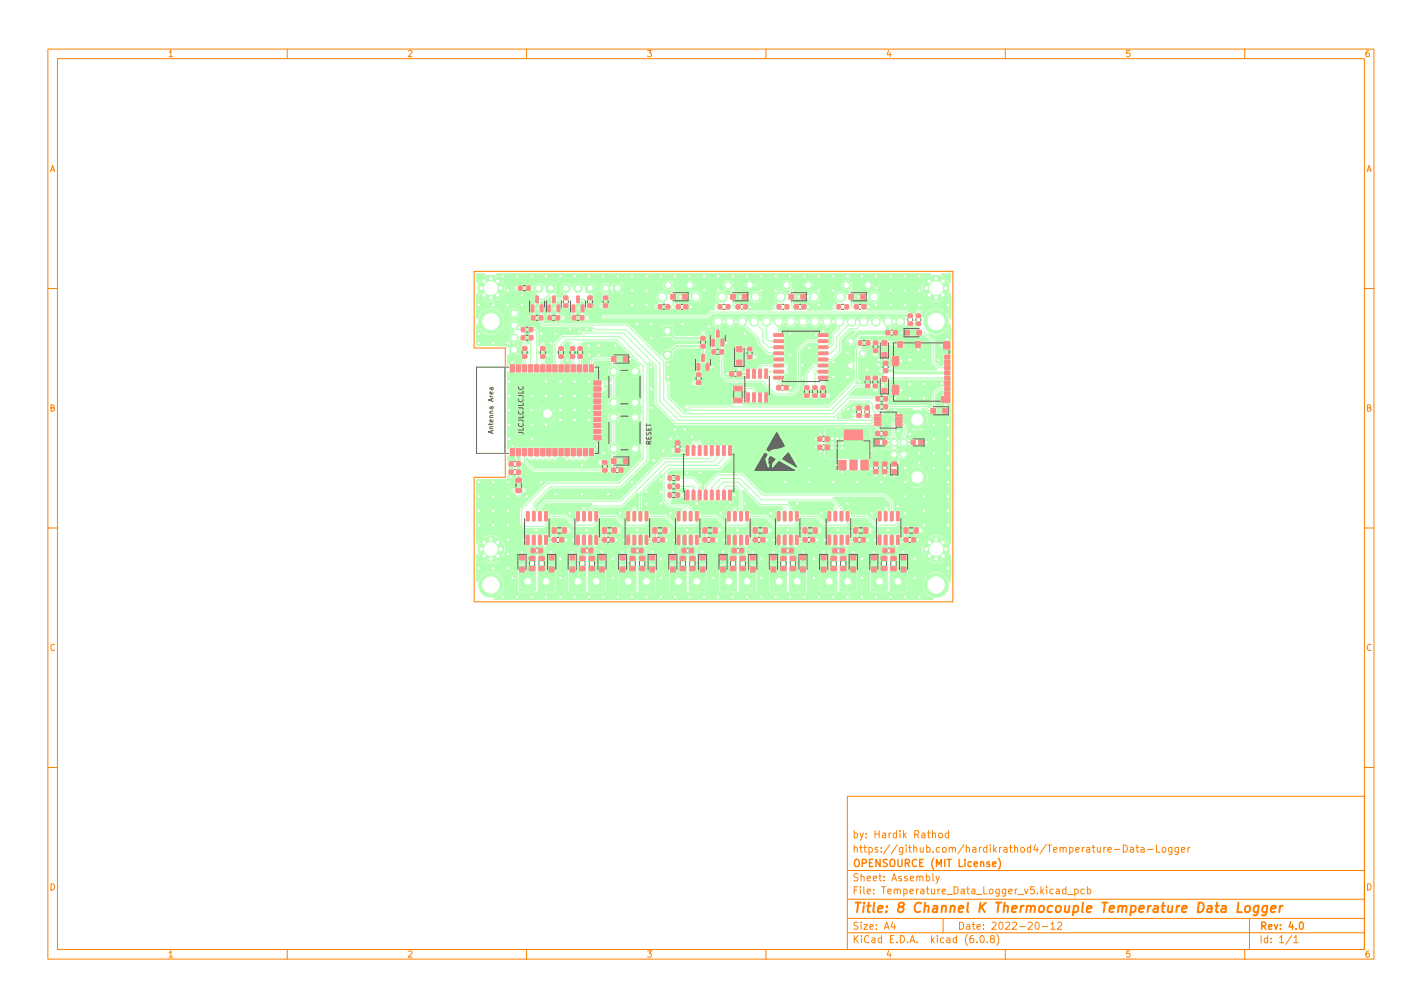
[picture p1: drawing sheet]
<svg xmlns="http://www.w3.org/2000/svg" width="297mm" height="210mm" viewBox="0 0 297 210" stroke-linecap="round" stroke-linejoin="round" font-family="sans-serif">
<defs><g id="words">
<text font-size="2.8" fill="#ff8000" x="178" y="190.6">Title: 8 Channel K Thermocouple Temperature Data Logger</text>
<g font-size="2.1" fill="#ff8000">
<text x="178" y="178">https://github.com/hardikrathod4/Temperature-Data-Logger</text>
<text x="178" y="175">by: Hardik Rathod</text>
<text x="178" y="184">Sheet: Assembly</text>
<text x="178" y="181">OPENSOURCE (MIT License)</text>
<text x="178" y="186.7">File: Temperature_Data_Logger_v5.kicad_pcb</text>
<text x="178" y="196.9">KiCad E.D.A. kicad (6.0.8)</text>
<text x="178" y="194.1">Size: A4</text>
<text x="200" y="194.1">Date: 2022-20-12</text>
<text x="263" y="194.1">Rev: 4.0</text>
<text x="263" y="196.9">Id: 1/1</text>
</g>
<g font-size="1.8" fill="#ff8000">
<text x="35" y="11.9">1</text>
<text x="85" y="11.9">2</text>
<text x="135" y="11.9">3</text>
<text x="185" y="11.9">4</text>
<text x="235" y="11.9">5</text>
<text x="285" y="11.9">6</text>
<text x="10.3" y="35.9">A</text>
<text x="285.3" y="35.9">A</text>
<text x="10.3" y="85.9">B</text>
<text x="285.3" y="85.9">B</text>
<text x="10.3" y="135.9">C</text>
<text x="285.3" y="135.9">C</text>
<text x="10.3" y="185.9">D</text>
<text x="285.3" y="185.9">D</text>
<text x="35" y="199.9">1</text>
<text x="85" y="199.9">2</text>
<text x="135" y="199.9">3</text>
<text x="185" y="199.9">4</text>
<text x="235" y="199.9">5</text>
<text x="285" y="199.9">6</text>
</g>
<g font-size="1.4" fill="#626262">
<text x="103" y="90.2" transform="rotate(-90 103 90.2)">Antenna Area</text>
<text x="109.3" y="90.9" transform="rotate(-90 109.3 90.9)">JLCJLCJLCJLC</text>
<text x="136" y="93" transform="rotate(-90 136 93)">RESET</text>
</g>
</g></defs>
<g fill="#b3ffb3" stroke="#b3ffb3" stroke-width=".21">
<path d="M162.3 80.6h.8v.8h-.8z"/>
<path d="M163.8 80.6h.8v.8h-.8z"/>
<path d="M183 82.8h.7v.9h-.7z"/>
<path d="M184.7 82.8h.7v.9h-.7z"/>
<path d="M167.2 115.9h1v1h-1z"/>
<path d="M167.2 118.4h1v1h-1z"/>
<path d="M184.1 116.2h1l.1 .7-.2 .1h-.8l-.2-.2z"/>
<path d="M184.1 118.3h1l.1 .7-.2 .2-.8-.1-.2-.2z"/>
<path d="M125.9 96.2h.9v.7h-.9z"/>
<path d="M125.9 97.8h.9v.7h-.9z"/>
<path d="M166 63.7h.8v.8h-.8z"/>
<path d="M167.5 63.7h.8v.8h-.8z"/>
<path d="M178.5 63.7h.8v.8h-.8z"/>
<path d="M180.1 63.7h.8v.8h-.8z"/>
<path d="M164.9 114.6h.8v.8h-.8z"/>
<path d="M163.4 114.6h.8v.8h-.8z"/>
<path d="M112.6 116.2h1l.1 .7-.2 .1h-.8l-.2-.2z"/>
<path d="M112.6 118.3h1l.1 .7-.2 .2-.8-.1-.2-.2z"/>
<path d="M123.1 116.2h1l.1 .7-.2 .1h-.8l-.2-.2z"/>
<path d="M123.1 118.3h1l.1 .7-.2 .2-.8-.1-.2-.2z"/>
<path d="M114.7 115.9h1v1h-1z"/>
<path d="M114.7 118.4h1v1h-1z"/>
<path d="M110.6 116.2h1l.1 .7-.2 .1h-.8l-.2-.2z"/>
<path d="M110.6 118.3h1l.1 .7-.2 .2-.8-.1-.2-.2z"/>
<path d="M153.8 63.7h.8v.8h-.8z"/>
<path d="M155.3 63.7h.8v.8h-.8z"/>
<path d="M192 92h.7v.8h-.7z"/>
<path d="M190.4 92h.7v.8h-.7z"/>
<path d="M184.4 96.5h.8v.8h-.8z"/>
<path d="M184.4 98.1h.8v.7h-.8z"/>
<path d="M172.4 91.3h.8v.8h-.8z"/>
<path d="M170.9 91.3h.8v.8h-.8z"/>
<path d="M130.2 95.8h1v1h-1z"/>
<path d="M127.7 95.8h1v1h-1z"/>
<path d="M145.5 79.5h.9v.7h-.9z"/>
<path d="M145.5 77.9h.9v.7h-.9z"/>
<path d="M120.8 74.1h.8v.7h-.8z"/>
<path d="M120.8 72.4h.8v.7h-.8z"/>
<path d="M131.6 116.2h1l.1 .7-.2 .1h-.8l-.2-.2z"/>
<path d="M131.6 118.3h1l.1 .7-.2 .2-.8-.1-.2-.2z"/>
<path d="M119 115.9h1v1h-1z"/>
<path d="M119 118.4h1v1h-1z"/>
<path d="M184.2 81.1h1v1h-1z"/>
<path d="M184.2 78.6h1v1h-1z"/>
<path d="M141.3 63.7h.8v.8h-.8z"/>
<path d="M142.9 63.7h.8v.8h-.8z"/>
<path d="M144 114.6h.8v.8h-.8z"/>
<path d="M142.5 114.6h.8v.8h-.8z"/>
<path d="M123 114.6h.8v.8h-.8z"/>
<path d="M121.5 114.6h.8v.8h-.8z"/>
<path d="M153.2 80.6h1.8v1h-1.8z"/>
<path d="M153.2 83.1h1.8v1h-1.8z"/>
<path d="M141.2 101.1h.7v.9h-.7z"/>
<path d="M139.6 101.1h.7v.9h-.7z"/>
<path d="M186.1 116.2h1l.1 .7-.2 .1h-.8l-.2-.2z"/>
<path d="M186.1 118.3h1l.1 .7-.2 .2-.8-.1-.2-.2z"/>
<path d="M179 86.4h.9v.7h-.9z"/>
<path d="M179 84.8h.9v.8h-.9z"/>
<path d="M133.6 116.2h1l.1 .7-.2 .1h-.8l-.2-.2z"/>
<path d="M133.6 118.3h1l.1 .7-.2 .2-.8-.1-.2-.2z"/>
<path d="M116.8 74.1h.8v.7h-.8z"/>
<path d="M116.8 72.4h.8v.7h-.8z"/>
<path d="M114.5 63.7l.5 .1-.1 1.3-.4-.1z"/>
<path d="M116.4 63.7l.5 .1-.1 1.3-.4-.1z"/>
<path d="M115.4 61.8l.6 .1-.1 1.3h-.5z"/>
<path d="M150.1 63.6h.7v.9h-.7z"/>
<path d="M151.7 63.6h.7v.9h-.7z"/>
<path d="M173.6 116.2h1l.1 .7-.2 .1h-.8l-.2-.2z"/>
<path d="M173.6 118.3h1l.1 .7-.2 .2-.8-.1-.2-.2z"/>
<path d="M121.1 116.2h1l.1 .7-.2 .1h-.8l-.2-.2z"/>
<path d="M121.1 118.3h1l.1 .7-.2 .2-.8-.1-.2-.2z"/>
<path d="M161 115.9h1v1h-1z"/>
<path d="M161 118.4h1v1h-1z"/>
<path d="M179.8 61.5h1v1h-1z"/>
<path d="M177.3 61.5h1v1h-1z"/>
<path d="M171 78.6h1.9l.1 .5h-2z"/>
<path d="M171 77.3h1.9l.1 .5-2 .1z"/>
<path d="M171 76.1l1.9-.1 .1 .5-2 .1z"/>
<path d="M171 74.8h1.9l.1 .5h-2z"/>
<path d="M171 73.5h1.9l.1 .5-2 .1z"/>
<path d="M171 72.2h1.9l.1 .5-2 .1z"/>
<path d="M171 71l1.9-.1 .1 .5-2 .1z"/>
<path d="M171 69.7h1.9l.1 .5-2 .1z"/>
<path d="M161.7 69.7h1.9l.1 .5-2 .1z"/>
<path d="M161.7 71l1.9-.1 .1 .5-2 .1z"/>
<path d="M161.7 72.2h1.9l.1 .5-2 .1z"/>
<path d="M161.7 73.5h1.9l.1 .5-2 .1z"/>
<path d="M161.7 74.8h1.9l.1 .5h-2z"/>
<path d="M161.7 76.1l1.9-.1 .1 .5-2 .1z"/>
<path d="M161.7 77.3h1.9l.1 .5-2 .1z"/>
<path d="M161.7 78.6h1.9l.1 .5h-2z"/>
<path d="M119.2 74.1h.8v.7h-.8z"/>
<path d="M119.2 72.4h.8v.7h-.8z"/>
<path d="M119.6 65.9h.7v.9h-.7z"/>
<path d="M121.2 65.9h.7v.9h-.7z"/>
<path d="M154.5 114.6h.8v.8h-.8z"/>
<path d="M153 114.6h.8v.8h-.8z"/>
<path d="M131 111.8l.5 .1-.1 1.8-.5-.1z"/>
<path d="M132.3 111.8l.5 .1-.1 1.8-.5-.1z"/>
<path d="M133.5 111.8l.6 .1-.1 1.8-.5-.1z"/>
<path d="M134.8 111.8l.5 .1v1.8l-.5-.1z"/>
<path d="M134.8 106.9h.5v1.8h-.5z"/>
<path d="M133.5 106.9h.6l-.1 1.8h-.5z"/>
<path d="M132.3 106.9h.5l-.1 1.8h-.5z"/>
<path d="M131 106.9h.5l-.1 1.8h-.5z"/>
<path d="M173 111.8l.5 .1-.1 1.8-.5-.1z"/>
<path d="M174.3 111.8l.5 .1-.1 1.8-.5-.1z"/>
<path d="M175.5 111.8l.6 .1-.1 1.8-.5-.1z"/>
<path d="M176.8 111.8l.5 .1v1.8l-.5-.1z"/>
<path d="M176.8 106.9h.5v1.8h-.5z"/>
<path d="M175.5 106.9h.6l-.1 1.8h-.5z"/>
<path d="M174.3 106.9h.5l-.1 1.8h-.5z"/>
<path d="M173 106.9h.5l-.1 1.8h-.5z"/>
<path d="M148.8 73h.7v.9h-.7z"/>
<path d="M150.4 73h.7v.9h-.7z"/>
<path d="M112.5 114.6h.8v.8h-.8z"/>
<path d="M111 114.6h.8v.8h-.8z"/>
<path d="M153.9 75.2h1.1v1.1h-1.1z"/>
<path d="M153.9 72.4h1.1v1.1h-1.1z"/>
<path d="M140 115.9h1v1h-1z"/>
<path d="M140 118.4h1v1h-1z"/>
<path d="M141.2 99.4h.7v.8h-.7z"/>
<path d="M139.6 99.4h.7v.8h-.7z"/>
<path d="M108.9 68.4h.7v.8h-.7z"/>
<path d="M110.6 68.4h.7v.8h-.7z"/>
<path d="M146.4 70.3h.9v.7h-.9z"/>
<path d="M146.4 71.9h.9v.7h-.9z"/>
<path d="M189 69h1v1h-1z"/>
<path d="M191.5 69h1v1h-1z"/>
<path d="M141.1 93.7h.9v.7h-.9z"/>
<path d="M141.1 92.1h.9v.8h-.9z"/>
<path d="M182.4 80.2h.9v.7h-.9z"/>
<path d="M182.4 78.6h.9v.7h-.9z"/>
<path d="M179.3 71.2h.7v.8h-.7z"/>
<path d="M181 71.2h.7v.8h-.7z"/>
<path d="M146.9 112.3h.8v.8h-.8z"/>
<path d="M148.4 112.3h.8v.8h-.8z"/>
<path d="M128 110.2h.6l.2 .1v.8l-.1 .2-.7-.1z"/>
<path d="M125.9 110.2h.6l.2 .1v.8l-.1 .2-.8-.1z"/>
<path d="M154.6 116.2h1l.1 .7-.2 .1h-.8l-.2-.2z"/>
<path d="M154.6 118.3h1l.1 .7-.2 .2-.8-.1-.2-.2z"/>
<path d="M152 111.8l.5 .1-.1 1.8-.5-.1z"/>
<path d="M153.3 111.8l.5 .1-.1 1.8-.5-.1z"/>
<path d="M154.5 111.8l.6 .1-.1 1.8-.5-.1z"/>
<path d="M155.8 111.8l.5 .1v1.8l-.5-.1z"/>
<path d="M155.8 106.9h.5v1.8h-.5z"/>
<path d="M154.5 106.9h.6l-.1 1.8h-.5z"/>
<path d="M153.3 106.9h.5l-.1 1.8h-.5z"/>
<path d="M152 106.9h.5l-.1 1.8h-.5z"/>
<path d="M186 114.6h.8v.8h-.8z"/>
<path d="M184.5 114.6h.8v.8h-.8z"/>
<path d="M167.3 61.5h1v1h-1z"/>
<path d="M164.8 61.5h1v1h-1z"/>
<path d="M111 65.9h.7v.9h-.7z"/>
<path d="M112.7 65.9h.7v.9h-.7z"/>
<path d="M150.5 115.9h1v1h-1z"/>
<path d="M150.5 118.4h1v1h-1z"/>
<path d="M111 63.7l.5 .1-.1 1.3-.4-.1z"/>
<path d="M112.9 63.7l.5 .1-.1 1.3-.4-.1z"/>
<path d="M111.9 61.8l.6 .1-.1 1.3h-.5z"/>
<path d="M125.2 115.9h1v1h-1z"/>
<path d="M125.2 118.4h1v1h-1z"/>
<path d="M136.4 112.3h.8v.8h-.8z"/>
<path d="M138 112.3h.7v.8h-.7z"/>
<path d="M155.1 61.5h1v1h-1z"/>
<path d="M152.6 61.5h1v1h-1z"/>
<path d="M183.5 111.8l.5 .1-.1 1.8-.5-.1z"/>
<path d="M184.8 111.8l.5 .1-.1 1.8-.5-.1z"/>
<path d="M186 111.8l.6 .1-.1 1.8-.5-.1z"/>
<path d="M187.3 111.8l.5 .1v1.8l-.5-.1z"/>
<path d="M187.3 106.9h.5v1.8h-.5z"/>
<path d="M186 106.9h.6l-.1 1.8h-.5z"/>
<path d="M184.8 106.9h.5l-.1 1.8h-.5z"/>
<path d="M183.5 106.9h.5l-.1 1.8h-.5z"/>
<path d="M154 77.7h.8v.8h-.8z"/>
<path d="M152.5 77.7h.8v.8h-.8z"/>
<path d="M183 84.5h.7v.8h-.7z"/>
<path d="M184.7 84.5h.7v.8h-.7z"/>
<path d="M119.5 63.7l.6 .1-.1 1.3-.5-.1z"/>
<path d="M121.4 63.7l.6 .1-.1 1.3-.5-.1z"/>
<path d="M120.5 61.8l.5 .1-.1 1.3h-.4z"/>
<path d="M188.9 112.3h.8v.8h-.8z"/>
<path d="M190.4 112.3h.8v.8h-.8z"/>
<path d="M188.2 115.9h1v1h-1z"/>
<path d="M188.2 118.4h1v1h-1z"/>
<path d="M187 88.6h1.4v.3h-1.4z"/>
<path d="M187 88.1h1.4v.3h-1.4z"/>
<path d="M187 87.6h1.4v.3h-1.4z"/>
<path d="M187 87.1h1.4v.3h-1.4z"/>
<path d="M187 86.6h1.4v.3h-1.4z"/>
<path d="M182.6 86.6h1.4v.3h-1.4z"/>
<path d="M182.6 87.1h1.4v.3h-1.4z"/>
<path d="M182.6 87.6h1.4v.3h-1.4z"/>
<path d="M182.6 88.1h1.4v.3h-1.4z"/>
<path d="M182.6 88.6h1.4v.3h-1.4z"/>
<path d="M162.4 63.6h.7v.9h-.7z"/>
<path d="M164 63.6h.7v.9h-.7z"/>
<path d="M168.1 80.6h.9v.7h-.9z"/>
<path d="M168.1 82.3h.9v.7h-.9z"/>
<path d="M186.4 98.1h.8v.7h-.8z"/>
<path d="M186.4 96.5h.8v.7h-.8z"/>
<path d="M110 59.7h.7v.9h-.7z"/>
<path d="M108.4 59.7h.7v.9h-.7z"/>
<path d="M156 82.1h.5l-.1 1.8h-.5z"/>
<path d="M157.3 82.1h.5l-.1 1.8h-.5z"/>
<path d="M158.5 82.1h.6l-.1 1.8h-.5z"/>
<path d="M159.8 82.1h.5v1.8h-.5z"/>
<path d="M159.8 77.1l.5 .1v1.8l-.5-.1z"/>
<path d="M158.5 77.1l.6 .1-.1 1.8-.5-.1z"/>
<path d="M157.3 77.1l.5 .1-.1 1.8-.5-.1z"/>
<path d="M156 77.1l.5 .1-.1 1.8-.5-.1z"/>
<path d="M125.9 112.3h.8v.8h-.8z"/>
<path d="M127.4 112.3h.8v.8h-.8z"/>
<path d="M120.5 111.8l.5 .1-.1 1.8-.5-.1z"/>
<path d="M121.8 111.8l.5 .1-.1 1.8-.5-.1z"/>
<path d="M123 111.8l.6 .1-.1 1.8-.5-.1z"/>
<path d="M124.3 111.8l.5 .1v1.8l-.5-.1z"/>
<path d="M124.3 106.9h.5v1.8h-.5z"/>
<path d="M123 106.9h.6l-.1 1.8h-.5z"/>
<path d="M121.8 106.9h.5l-.1 1.8h-.5z"/>
<path d="M120.5 106.9h.5l-.1 1.8h-.5z"/>
<path d="M171.5 80.6h.9v.7h-.9z"/>
<path d="M171.5 82.3h.9v.7h-.9z"/>
<path d="M142.6 61.5h1v1h-1z"/>
<path d="M140.1 61.5h1v1h-1z"/>
<path d="M175.5 114.6h.8v.8h-.8z"/>
<path d="M174 114.6h.8v.8h-.8z"/>
<path d="M117.8 63.5h.8v.7h-.8z"/>
<path d="M117.8 61.8h.8v.7h-.8z"/>
<path d="M126.1 63.5h.8v.7h-.8z"/>
<path d="M126.1 61.8h.8v.7h-.8z"/>
<path d="M184.6 77h.8v.8h-.8z"/>
<path d="M184.6 75.5h.8v.7h-.8z"/>
<path d="M114.5 65.9h.7v.9h-.7z"/>
<path d="M116.2 65.9h.7v.9h-.7z"/>
<path d="M107.9 96.4h.8v.8h-.8z"/>
<path d="M106.4 96.4h.8v.8h-.8z"/>
<path d="M107.9 98.2h.8v.8h-.8z"/>
<path d="M106.4 98.2h.8v.8h-.8z"/>
<path d="M184.2 73.6h1v1h-1z"/>
<path d="M184.2 71.1h1v1h-1z"/>
<path d="M152.6 116.2h1l.1 .7-.2 .1h-.8l-.2-.2z"/>
<path d="M152.6 118.3h1l.1 .7-.2 .2-.8-.1-.2-.2z"/>
<path d="M129.5 115.9h1v1h-1z"/>
<path d="M129.5 118.4h1v1h-1z"/>
<path d="M196.9 85.3h1v1h-1z"/>
<path d="M194.4 85.3h1v1h-1z"/>
<path d="M183 90.1h.7v.8h-.7z"/>
<path d="M184.5 90.1h.8v.8h-.8z"/>
<path d="M162.4 111.8l.5 .1-.1 1.8-.5-.1z"/>
<path d="M163.7 111.8l.5 .1-.1 1.8-.5-.1z"/>
<path d="M164.9 111.8l.6 .1-.1 1.8-.5-.1z"/>
<path d="M166.2 111.8l.5 .1v1.8l-.5-.1z"/>
<path d="M166.2 106.9h.5v1.8h-.5z"/>
<path d="M164.9 106.9h.6l-.1 1.8h-.5z"/>
<path d="M163.7 106.9h.5l-.1 1.8h-.5z"/>
<path d="M162.4 106.9h.5l-.1 1.8h-.5z"/>
<path d="M180.8 80.2h.9v.7h-.9z"/>
<path d="M180.8 78.6h.9v.7h-.9z"/>
<path d="M143.3 102.4h.6l-.1 2-.5-.1z"/>
<path d="M144.6 102.4h.6l-.1 2-.5-.1z"/>
<path d="M145.9 102.4h.5l-.1 2-.5-.1z"/>
<path d="M147.2 102.4h.5l-.1 2-.5-.1z"/>
<path d="M148.4 102.4h.6l-.1 2-.5-.1z"/>
<path d="M149.7 102.4h.5v2l-.5-.1z"/>
<path d="M151 102.4h.5l-.1 2-.5-.1z"/>
<path d="M152.2 102.4h.6l-.1 2-.5-.1z"/>
<path d="M152.2 93.1h.6l-.1 2-.5-.1z"/>
<path d="M151 93.1h.5l-.1 2-.5-.1z"/>
<path d="M149.7 93.1h.5v2l-.5-.1z"/>
<path d="M148.4 93.1h.6l-.1 2-.5-.1z"/>
<path d="M147.2 93.1h.5l-.1 2-.5-.1z"/>
<path d="M145.9 93.1h.5l-.1 2-.5-.1z"/>
<path d="M144.6 93.1h.6l-.1 2-.5-.1z"/>
<path d="M143.3 93.1h.6l-.1 2-.5-.1z"/>
<path d="M182.5 72.9h.8v.7h-.8z"/>
<path d="M182.5 71.2h.8v.7h-.8z"/>
<path d="M109.2 72.4h.8v.7h-.8z"/>
<path d="M109.2 74.1h.8v.7h-.8z"/>
<path d="M156.2 72.5h.8v.7h-.8z"/>
<path d="M156.2 74.2h.8v.7h-.8z"/>
<path d="M175.2 96.1h1.5v2h-1.5z"/>
<path d="M177.5 96.1h1.5v2h-1.5z"/>
<path d="M176.4 89.8h3.8v2h-3.8z"/>
<path d="M179.8 96.1h1.5v2h-1.5z"/>
<path d="M122.8 63.5h.9v.7h-.9z"/>
<path d="M122.8 61.8h.9v.7h-.9z"/>
<path d="M191.4 65.6h.9v.7h-.9z"/>
<path d="M191.4 67.2h.9v.7h-.9z"/>
<path d="M142.1 116.2h1l.1 .7-.2 .1h-.8l-.2-.2z"/>
<path d="M142.1 118.3h1l.1 .7-.2 .2-.8-.1-.2-.2z"/>
<path d="M144.1 116.2h1l.1 .7-.2 .1h-.8l-.2-.2z"/>
<path d="M144.1 118.3h1l.1 .7-.2 .2-.8-.1-.2-.2z"/>
<path d="M117.5 110.2h.6l.2 .1v.8l-.1 .2-.7-.1z"/>
<path d="M115.4 110.2h.6l.2 .1v.8l-.1 .2-.8-.1z"/>
<path d="M157.4 112.3h.8v.8h-.8z"/>
<path d="M158.9 112.3h.8v.8h-.8z"/>
<path d="M172.4 93h.8v.8h-.8z"/>
<path d="M170.9 93h.8v.8h-.8z"/>
<path d="M148.7 70.9h.6l-.1 1.4-.5-.1z"/>
<path d="M150.6 70.9h.6l-.1 1.4-.5-.1z"/>
<path d="M149.7 69h.5l-.1 1.4-.4-.1z"/>
<path d="M163.1 116.2h1l.1 .7-.2 .1h-.8l-.2-.2z"/>
<path d="M163.1 118.3h1l.1 .7-.2 .2-.8-.1-.2-.2z"/>
<path d="M167.8 112.3h.8v.8h-.8z"/>
<path d="M169.3 112.3h.8v.8h-.8z"/>
<path d="M182.5 96.5h.9v.8h-.9z"/>
<path d="M182.5 98.1h.9v.7h-.9z"/>
<path d="M141.2 102.9h.7v.9h-.7z"/>
<path d="M139.6 102.9h.7v.9h-.7z"/>
<path d="M169.8 80.6h.9v.7h-.9z"/>
<path d="M169.8 82.3h.9v.7h-.9z"/>
<path d="M156.7 115.9h1v1h-1z"/>
<path d="M156.7 118.4h1v1h-1z"/>
<path d="M169.9 110.2h.6l.2 .1v.8l-.1 .2-.7-.1z"/>
<path d="M167.8 110.2h.6l.2 .1v.8l-.1 .2-.8-.1z"/>
<path d="M180.7 86.4h.9v.7h-.9z"/>
<path d="M180.7 84.8h.9v.8h-.9z"/>
<path d="M171.5 115.9h1v1h-1z"/>
<path d="M171.5 118.4h1v1h-1z"/>
<path d="M180.5 110.2h.6l.2 .1v.8l-.1 .2-.7-.1z"/>
<path d="M178.4 110.2h.6l.2 .1v.8l-.1 .2-.8-.1z"/>
<path d="M159.5 110.2h.6l.2 .1v.8l-.1 .2-.7-.1z"/>
<path d="M157.4 110.2h.6l.2 .1v.8l-.1 .2-.8-.1z"/>
<path d="M191 110.2h.6l.2 .1v.8l-.1 .2-.7-.1z"/>
<path d="M188.9 110.2h.6l.2 .1v.8l-.1 .2-.8-.1z"/>
<path d="M189.7 65.6h.9v.7h-.9z"/>
<path d="M189.7 67.2h.9v.7h-.9z"/>
<path d="M178.4 112.3h.8v.8h-.8z"/>
<path d="M179.9 112.3h.8v.8h-.8z"/>
<path d="M138.5 110.2h.6l.2 .1v.8l-.1 .2-.7-.1z"/>
<path d="M136.4 110.2h.6l.2 .1v.8l-.1 .2-.7-.1z"/>
<path d="M174.9 63.6h.7v.9h-.7z"/>
<path d="M176.5 63.6h.7v.9h-.7z"/>
<path d="M106.6 93.7h.9v1.5h-.9z"/>
<path d="M107.9 93.7h.9v1.5h-.9z"/>
<path d="M109.1 93.7h.9v1.5h-.9z"/>
<path d="M110.4 93.7h.9v1.5h-.9z"/>
<path d="M111.7 93.7h.9v1.5h-.9z"/>
<path d="M112.9 93.7h.9v1.5h-.9z"/>
<path d="M114.2 93.7h.9v1.5h-.9z"/>
<path d="M115.5 93.7h.9v1.5h-.9z"/>
<path d="M116.7 93.7h.9v1.5h-.9z"/>
<path d="M118 93.7h.9v1.5h-.9z"/>
<path d="M119.3 93.7h.9v1.5h-.9z"/>
<path d="M120.6 93.7h.9v1.5h-.9z"/>
<path d="M121.8 93.7h.9v1.5h-.9z"/>
<path d="M123.1 93.7h.9v1.5h-.9z"/>
<path d="M124 90.9h1.5v.9h-1.5z"/>
<path d="M124 89.7h1.5v.9h-1.5z"/>
<path d="M124 88.4h1.5v.9h-1.5z"/>
<path d="M124 87.1h1.5v.9h-1.5z"/>
<path d="M124 85.9h1.5v.9h-1.5z"/>
<path d="M124 84.6h1.5v.9h-1.5z"/>
<path d="M124 83.3h1.5v.9h-1.5z"/>
<path d="M124 82h1.5v.9h-1.5z"/>
<path d="M124 80.8h1.5v.9h-1.5z"/>
<path d="M124 79.5h1.5v.9h-1.5z"/>
<path d="M123.1 76.2h.9v1.5h-.9z"/>
<path d="M121.8 76.2h.9v1.5h-.9z"/>
<path d="M120.6 76.2h.9v1.5h-.9z"/>
<path d="M119.3 76.2h.9v1.5h-.9z"/>
<path d="M118 76.2h.9v1.5h-.9z"/>
<path d="M116.7 76.2h.9v1.5h-.9z"/>
<path d="M115.5 76.2h.9v1.5h-.9z"/>
<path d="M114.2 76.2h.9v1.5h-.9z"/>
<path d="M112.9 76.2h.9v1.5h-.9z"/>
<path d="M111.7 76.2h.9v1.5h-.9z"/>
<path d="M110.4 76.2h.9v1.5h-.9z"/>
<path d="M109.1 76.2h.9v1.5h-.9z"/>
<path d="M107.9 76.2h.9v1.5h-.9z"/>
<path d="M106.6 76.2h.9v1.5h-.9z"/>
<path d="M113.1 85.1h2.5v2.5h-2.5z"/>
<path d="M145.6 75.9l.6 .1-.1 1.3-.5-.1z"/>
<path d="M147.5 75.9l.6 .1-.1 1.3-.5-.1z"/>
<path d="M146.6 74l.5 .1-.1 1.3h-.4z"/>
<path d="M149 110.2h.6l.2 .1v.8l-.1 .2-.7-.1z"/>
<path d="M146.9 110.2h.6l.2 .1v.8l-.1 .2-.8-.1z"/>
<path d="M110 111.8l.5 .1-.1 1.8-.5-.1z"/>
<path d="M111.3 111.8l.5 .1-.1 1.8-.5-.1z"/>
<path d="M112.5 111.8l.6 .1-.1 1.8-.5-.1z"/>
<path d="M113.8 111.8l.5 .1v1.8l-.5-.1z"/>
<path d="M113.8 106.9h.5v1.8h-.5z"/>
<path d="M112.5 106.9h.6l-.1 1.8h-.5z"/>
<path d="M111.3 106.9h.5l-.1 1.8h-.5z"/>
<path d="M110 106.9h.5l-.1 1.8h-.5z"/>
<path d="M197.3 74.1h1.1v.9h-1.1z"/>
<path d="M197.3 75.2h1.1v.9h-1.1z"/>
<path d="M197.3 76.3h1.1v.9h-1.1z"/>
<path d="M197.3 77.4h1.1v.9h-1.1z"/>
<path d="M197.3 78.5h1.1v.9h-1.1z"/>
<path d="M197.3 79.6h1.1v.9h-1.1z"/>
<path d="M197.3 80.7h1.1v.9h-1.1z"/>
<path d="M197.3 81.8h1.1v.8h-1.1z"/>
<path d="M191.2 71.3h1v1.2h-1z"/>
<path d="M187.5 71.3h1v1.2h-1z"/>
<path d="M186.4 74.5h1.3v1.9h-1.3z"/>
<path d="M196.6 82.8h1.8v1.2h-1.8z"/>
<path d="M197.1 71.3h1.3v1.6h-1.3z"/>
<path d="M186.4 80.4h1.3v1.9h-1.3z"/>
<path d="M182 115.9h1v1h-1z"/>
<path d="M182 118.4h1v1h-1z"/>
<path d="M107.8 102h1l.1 .7-.2 .1h-.8l-.2-.2z"/>
<path d="M107.8 99.9h1l.1 .7-.2 .1h-.8l-.2-.2z"/>
<path d="M141.5 111.8l.5 .1-.1 1.8-.5-.1z"/>
<path d="M142.8 111.8l.5 .1-.1 1.8-.5-.1z"/>
<path d="M144 111.8l.6 .1-.1 1.8-.5-.1z"/>
<path d="M145.3 111.8l.5 .1v1.8l-.5-.1z"/>
<path d="M145.3 106.9h.5v1.8h-.5z"/>
<path d="M144 106.9h.6l-.1 1.8h-.5z"/>
<path d="M142.8 106.9h.5l-.1 1.8h-.5z"/>
<path d="M141.5 106.9h.5l-.1 1.8h-.5z"/>
<path d="M185.1 69.1h.8v.8h-.8z"/>
<path d="M186.6 69.1h.8v.8h-.8z"/>
<path d="M115.4 112.3h.8v.8h-.8z"/>
<path d="M116.9 112.3h.8v.8h-.8z"/>
<path d="M175.6 116.2h1l.1 .7-.2 .1h-.8l-.2-.2z"/>
<path d="M175.6 118.3h1l.1 .7-.2 .2-.8-.1-.2-.2z"/>
<path d="M133.5 114.6h.8v.8h-.8z"/>
<path d="M132 114.6h.8v.8h-.8z"/>
<path d="M113 72.4h.8v.7h-.8z"/>
<path d="M113 74.1h.8v.7h-.8z"/>
<path d="M137.5 63.6h.7v.9h-.7z"/>
<path d="M139.2 63.6h.7v.9h-.7z"/>
<path d="M127.8 97.8h.8v.8h-.8z"/>
<path d="M129.3 97.8h.8v.8h-.8z"/>
<path d="M108.5 115.9h1v1h-1z"/>
<path d="M108.5 118.4h1v1h-1z"/>
<path d="M130.2 74.5h1v1h-1z"/>
<path d="M127.7 74.5h1v1h-1z"/>
<path d="M146.2 115.9h1v1h-1z"/>
<path d="M146.2 118.4h1v1h-1z"/>
<path d="M182.9 92h.7v.8h-.7z"/>
<path d="M184.5 92h.7v.8h-.7z"/>
<path d="M177.7 115.9h1v1h-1z"/>
<path d="M177.7 118.4h1v1h-1z"/>
<path d="M135.7 115.9h1v1h-1z"/>
<path d="M135.7 118.4h1v1h-1z"/>
<path d="M108.9 70.1h.7v.8h-.7z"/>
<path d="M110.6 70.1h.7v.8h-.7z"/>
<path d="M165.1 116.2h1l.1 .7-.2 .1h-.8l-.2-.2z"/>
<path d="M165.1 118.3h1l.1 .7-.2 .2-.8-.1-.2-.2z"/>
<path d="M114.1 59.3h1.8v1.8h-1.8z"/>
<path d="M165.7 119.7l1.5-.1 .2 .2v3.2l-.1 .2h-1.4l-.2-.1z"/>
<path d="M186 94.1h1.6v1.6h-1.6z"/>
<path d="M138.4 68.1h2v2h-2z"/>
<path d="M186.7 119.7l1.5-.1 .2 .2v3.2l-.1 .2h-1.4l-.2-.1z"/>
<path d="M113.2 119.7l1.5-.1 .2 .2v3.2l-.1 .2h-1.4l-.2-.1z"/>
<path d="M187.1 66.3h1.8v1.8h-1.8z"/>
<path d="M128.1 59.3h1.8v1.8h-1.8z"/>
<path d="M176.2 119.7l1.5-.1 .2 .2v3.2l-.1 .2h-1.4l-.2-.1z"/>
<path d="M134.2 119.7l1.5-.1 .2 .2v3.2l-.1 .2h-1.4l-.2-.1z"/>
<path d="M155.2 119.7l1.5-.1 .2 .2v3.2l-.1 .2h-1.4l-.2-.1z"/>
<path d="M123.7 119.7l1.5-.1 .2 .2v3.2l-.1 .2h-1.4l-.2-.1z"/>
<path d="M106.5 72.2h1.7v1.7h-1.7z"/>
<path d="M122.4 59.3h1.8v1.8h-1.8z"/>
<path d="M144.7 119.7l1.5-.1 .2 .2v3.2l-.1 .2h-1.4l-.2-.1z"/>
<path d="M133.5 118.1h3.3v5.3h-3.3z"/>
<path d="M129.5 118.1h3.3v5.3h-3.3z"/>
<path d="M121.6 111.7h.6l.1 .1v5.3l-.1 .2h-1.1l-.2-.2v-2.6l.6-.6z"/>
<path d="M163.6 111.7h.6l.1 .1v5.3l-.1 .2h-1.1l-.2-.2v-2.6l.6-.6z"/>
<path d="M153.1 111.7h.6l.1 .1v5.3l-.1 .2h-1.1l-.2-.2v-2.6l.6-.6z"/>
<path d="M186 111.7h.7v2.2l.6 .6v2.7h-1.3z"/>
<path d="M180 95.9h1.8l.2-.2 .1-1.3 .5-.5 4.9 .1v3.1l-.2 .3h-5.3l-.2 .3v.5l-.3 .2h-1.4l-.3-.3v-1.9z"/>
<path d="M112.5 118.1h3.3v5.3h-3.3z"/>
<path d="M133.5 111.7h.7v2.2l.6 .6v2.7h-1.3z"/>
<path d="M182 118.1h3.3v5.3h-3.3z"/>
<path d="M107.4 71.7l.6-.2 .5-.5 .4 .2a.27 .27 0 0 1 .3 .2 .27 .27 0 0 1-.2 .4l-.2 .7 .1 .7 .4 .3 1.1-.2v.5l-.1 .1-.3-.2h-.8l-.3 .3-.1 .7 .3 .5-.1 .6-1.6 .1v2.1h16.6l.3-.3v-1.6l-.3-.4 .2-.3h3.1l.5 .4-.1 .5a1.38 1.38 0 0 0-.8 1.3 1.38 1.38 0 0 0 .9 1.3v.5l-.2 .1-.5-.2-.4 .2h-.7l-.4-.3h-1.6l-.3 .2v11.6h2.1v-9.1l.4-.1a.64 .64 0 0 0 .6-.6 .64 .64 0 0 0-.7-.7l.1-.1 .9 .2 .7-.2v2.3a1.37 1.37 0 0 0-.9 1.2 1.37 1.37 0 0 0 .6 1.3l.7 .2 .6-.2h3.3l.6 .2 .6-.2-.6-.6-.6 .6h-3.3l.5-.5 .2-.6h1.9l.2 .6 .6-.6-.6-.7-.2 .7h-1.9l-.2-.7-.5-.5h3.3l.6 .7 .6-.7-.6-.1-.6 .1h-3.3l-.2-.1v-4l.2-.1h3.3l.6 .2 .6-.2-.6-.6-.6 .6h-3.3l.5-.5 .2-.6h1.9l.2 .6 .6-.6-.6-.7-.2 .7h-1.9a1.52 1.52 0 0 0-.9-1.4v-.4l.4-.3h.9l.2 .3h1.1l.2-.2 .1-.3h-.5v.4h-.7v-.4h-.4v.2h-.9v-.9h1.3v-.4h-.3l-.1 .4h-.9l-.2-.4h-1.2l-.3 .3-3.4 .1-.7 .6-.2 .7h-1.4l-.2-.1v-.5l.5-.4v-.9l-.3-.3-.9 .1a.29 .29 0 0 1-.3 .2 .29 .29 0 0 1-.3-.2l-.9-.1-.3 .3-.1 .7 .5 .5v.6l-1.5 .1-.2-.1v-.6l.4-.5-.1-.7-.4-.3h-.7l-.4 .2-.1-.5 .2-.1 .3 .2h.7l.3-.2 .2-.8-.3-.5 .6-.6 .8 .1-.3 1v.6l.3 .3 .9 .1 .4-.3 .4 .3h.7l.3-.2 .2-.3-.3-1.6h6.9l2.6 2.5v.2l-.2 .1v.4h.5l.2-.2 1.9 1.9-.1 .2a1.37 1.37 0 0 0-1.4-.1l1.8 1.9v5l-.7 .8 .7 .7v1.7l-.7 .7 .7 .7v5l-.7 .8 .7 .7v1.3l-4.8 4.7-14.9 .1-5.6 5.7-.1 3.1 .9 1 4.2 .1 .8-.8 .4-1.4h3.1l2 1.9h4.2l.8-.8 .4-1.1h3.1l2 1.9h4.3l.7-.7 .4-1.2h3.1l2 1.9h4.3l.7-.7 .4-1.2h3.1l2 1.9h4.3l.7-.7 .4-1.2h3l2 1.9h4.3l.7-.7 .4-1.2h3.2l2 1.9h4.3l.7-.7 .4-1.2h3.1l2 1.9h4.2l.9-.8 .1-.6v-1.8l-.3-.4-1 .2-.1-2-1.8-1.7-25.4-.1-1.5-1.4h32.3a2.23 2.23 0 0 0 2.7 0l-1.4-1.4-1.3 1.4h-32.3l-1.8-1.9h33.1l.1 .6 .4 .8 1.3-1.4h1l1.4 1.4a2.2 2.2 0 0 0 0-2.7l-1.4 1.3h-1l-1.3-1.3-.4 .7-.1 .6h-33.1l-.9-.8h26.9l.4 .4h.7l.4-.4h.3l.4 .4h.8l.3-.4h.5l.4 .4h.8l.3-.4h-.4v.4h-.7v-.4h-.9h-.4v.4h-.7v-.4h-1.1v.4h-.7v-.4l-32.8-.1-2.7 2.6-.1 .8-.2 .2-.2-.2v-.4a.66 .66 0 0 0 .1-.7 .66 .66 0 0 0-.6-.4l-1.3-1.2h-2.5l-.5-.4h-.5l-.4 .3v.8l.1 .3a.25 .25 0 0 1 .3 .3 .25 .25 0 0 1-.3 .2l-.1 1 .2 .4h.8l.4-.3h.7l.1 .1-.2 .8-1.1-.3-.8 .1-.1 .3 .1 1 .8 .1 1.1-.3 .1 .6 .4 .3h.4l.5-.3 .3 .3 .6-.1a.32 .32 0 0 1 .3-.1 .32 .32 0 0 1 .3 .2l.7-.1a.32 .32 0 0 1 .3-.1 .32 .32 0 0 1 .3 .2l.7-.1a.32 .32 0 0 1 .3-.1 .32 .32 0 0 1 .3 .2l.6-.1a.32 .32 0 0 1 .3-.1 .32 .32 0 0 1 .3 .2l.7-.1a.32 .32 0 0 1 .3-.1 .32 .32 0 0 1 .3 .2l.7-.1a.33 .33 0 0 1 .3-.1 .33 .33 0 0 1 .3 .2l.6-.1 .3-.3v-.6h-.3v.9h-.6v-1.5h.9l-.2-1.1h.8l.7 .7v3.8l-.3 .2a.66 .66 0 0 0-.6-1 .66 .66 0 0 0-.5 1l-1-.2-.3 .2v2.1a.2 .2 0 0 1 .2 .2 .2 .2 0 0 1-.1 .2h-.2l-1.9-1.8h-3.4l-.4-.8-.6-.1-.4 .3-.3-.7-.9-.8-3.6-.1a.99 .99 0 0 0 .4-1.2l.1-1-.2-.7 .2-.4v-.7l-.2-.6 .2-.4v-.8l-.2-.3-1-.1 .6-.7 34.9-.1 .3 .2h.4v-.9h-.7v.7h-24.2l2.2-2.3 .2-.9v-1.2h17.4l.4 .4v-.4h-17.8l-.1-.9-.7-.2a.49 .49 0 0 1-.9 0h-.4a.49 .49 0 0 1-.8 0h-.5a.49 .49 0 0 1-.8 0h-.5a.49 .49 0 0 1-.8 0l-.9 .3v-.6l-.1-.4h23.9l.5 .5-.5 .6h1.1v1.1l.4-.1 .2 1.4 .5 .5h2.2v.8h1.4v1.6h.5a.38 .38 0 0 1 .3-.2 .38 .38 0 0 1 .4 .2h1.6l.3-.2 .6 .5h1.5l.3-.1 .4-.5h1.5l-.1-.2 .1-.2 .4 .1-.1 .3h1.5v-.2l.1-.2h.5l-.1 .4h1.6l-.2-.3h2.9l1.3 1.3 1.4-1.3a2.27 2.27 0 0 0-2.7 0h-2.9l.4-.5v-1.5l.3-.1a1.1 1.1 0 0 0 1.1 .2l-.9-1h1l.4 .5 .2-.5-.2-.5-.4 .5h-1l-.4-.5-.1-.5h.5l.5 .5 .4-.5-.5-.1-.9 .1-.2-.3h-.4v-.2l.5-.4a1.33 1.33 0 0 0 1.3 .4l.8-.5 1.2 .2 .6-.3 .4 .3h.7l.4-.3-.4-.1v.4h-.7v-1.1h1.1l-.4-.4v.4h-.7v-.4l-.5 .3-.4-.3h-.7l-.2 .2a.48 .48 0 0 1-.8-.3l-.2-.3 .3-.5v-1.2h.8a2.24 2.24 0 0 0 2.7 0l-1.4-1.4-1.3 1.4h-.8v-.6l.1-.1 .2 .2 1.3-1.4h1l1.4 1.4a2.2 2.2 0 0 0 0-2.7l-1.4 1.3h-1l-1.3-1.3a2.56 2.56 0 0 0-.3 2.4l-.2 .1-.5-.5-.1-.4-.1-.1 .1-.2v-1.1l-.1-.2h-1.7l-.2 .2 .1 1.2-.7 .7v2.4l.2 .5-.2 .2a.45 .45 0 0 1-.7 .3l-.2-.2h-.7l-.5 .3-.4-.3v1.5l.5-.3 .5 .3h.6l.5-.2 .6 .5v.2h-3.7l-.5 .2-.1-1.1h.5l.4 .4v-.4h-.9v-.7h.9v-.4l-.4 .4h-.5v-2.2l-.5-.6h-8.8l-.6 .5-.1 1.2-.1 .1-.3-.1v1l-.1 .1h-24.9l-.5-.2-.6 .4a.67 .67 0 0 0-1-.3 .67 .67 0 0 0-.1 1l-.2 .1-.4-.3h-.4l-.4 .3-.1 .4h-.7a.36 .36 0 0 1 .1-.6h-1.5l.3 .5-.4 .2a.6 .6 0 0 0-.7 .6 .6 .6 0 0 0 .7 .6l.6 .1 1.6-.1 .2 .5-.2 .1-4.6 .1-8.9 8.8h-15.5l-1.5 1.4-.1 1-.1 .2-.2-.1 .1-.4-.2-.5 .1-.5 3.1-3.2 14.7-.1 5.7-5.6 .1-4.3h6.7l-.4-.4v.4h-.7v-.4l-.4 .4h-5.2v-.8h35.3v-.4l-.4 .4h-34.9v-15.7l1 1v7.8l4.5 4.5h41.2l.4 .3-.1 1.6 .3 .4 .8 .1 .4-.3 .4 .3 1-.1 .1-.3h-.4v.4h-.7v-1.1h1.1l-.1-.3-.3-.1v.4h-.7v-.4l-.2 .1a.23 .23 0 0 1-.3 0 .23 .23 0 0 1-.1-.3v-.4l.4-.3 .1-2.3a.79 .79 0 0 0 .6-.9l.5-.1 .3-.3h4.7l.1 .2-.3 .3 1.3 1.3 1.4-1.3-.4-.3 .1-.2 .3 .1 1.4 1.2h1.1l.2-.3h.9l.3 .3h1.1l.2-.5h-.4v.4h-.7v-.4h-.5v.2h-.9v-.9h2.5v-.3l-.2-.1h-.2v.4h-.7v-.4h-.3l-.2 .4h-.9v-.3l-.3-.2v-.9h.9l.3 .3h.6v-.5h-.9v.2h-.9v-1.4l1.1-1 .5 .1v.7l-.5 .2-.2 .5h1.5l.1 1.2 .6 .1v29l-.2 .1-.4-.7-1.9 1.9 1.9 1.8 .4-.7h.2v5.6l-.2 .1a2.89 2.89 0 0 0-4.8-1.3 2.89 2.89 0 0 0 1.4 4.8l-.1 .2h-91.5l-.1-.2a2.98 2.98 0 0 0 1.9-1.7h3l.2 .3 .3 .2h3.1l.4-.2 .5 .2h3.1l.3-.2 .1-.3h2.5l.2 .3 .3 .2h3.1l.4-.2 .5 .2h3.1l.3-.2 .1-.3h2.5l.2 .3 .3 .2h3.1l.4-.2 .5 .2h3.1l.3-.2 .1-.3h2.5l.2 .3 .3 .2h3.1l.4-.2 .5 .2h3.1l.3-.2 .1-.3h2.5l.2 .3 .3 .2h3.1l.4-.2 .5 .2h3.1l.3-.2 .1-.3h2.5l.2 .3 .3 .2h3.1l.4-.2 .5 .2h3.1l.3-.2 .1-.3h2.5l.2 .3 .3 .2h3.1l.4-.2 .5 .2h3.1l.3-.2 .1-.3h2.5l.2 .3 .3 .2h3.1l.4-.2 .5 .2h3.1l.3-.2 .1-.3v-5.2l-.3-.3-1.9-.1 .2-.7h.3l.3 .2h1.1l.2-.2h4.2a2.94 2.94 0 0 0 3.7 0l-1.9-1.8-1.8 1.8h-4.2v-.2h-.4v.4h-.7v-.4h-.4l-.1 .2h-.3v-1h1.9v-.3l-.2-.1h-.2v.4h-.7v-.4l-.3 .1-.2 .3h-.3v-1.4h4.9l.2 1 .5 .9 1.8-1.8-1.8-1.9-.5 .8-.2 1h-4.9l-.1-.5 .5-.2 .3-.6 .7 .2h.6l.5-.3 .4 .3 .9-.2 .2-.2h-.4v.4h-.7v-1.2h3.2l1.8 1.9 1.9-1.9a2.97 2.97 0 0 0-3.7 0h-2.2l-.3-.4v.4h-.7v-.3l-.4 .2-.3-.2 .2-.8h.6l.2 .3 .3 .2h.6l.3-.3a.66 .66 0 0 0 .8-.6 .66 .66 0 0 0-.8-.7l-.3-.2h-.8l-.3 .4v.9h-.6v-.9l-.2-.3-.3-.1h-.7l-.3 .4v1l.2 .3-.1 .6h-.4l-.1-.5-.3-.2-.7 .1-.4-.2h-.8a.3 .3 0 0 1-.3 .2 .3 .3 0 0 1-.2-.2l-1.4 .1v2.4l-.4 .6v2.6l.3 .6-1.9 .1-.3 .2-.1 5.3h-2.5v-5.3l-.4-.2-1.8-.1 .2-.7h.3l.3 .2h1.1l.2-.2h2.7l.3 .2h1.1l.2-.1v-.3h-.4v.4h-.7v-.4h-.5v.2h-2.7v-.2h-.4v.4h-.7v-.4h-.4l-.1 .2h-.3v-1l6.2 .1v-.3l-.4-.2v.4h-.7v-.4h-.2l-.2 .1-.1 .3h-2.7v-.3l-.4-.1v.4h-.7v-.4h-.2l-.2 .1-.1 .3h-.3v-1.5l-.1-.4 .5-.2 .1-.3h5.5l.3 .4v-1h-.3v.6h-5.5l.2-.3 .7 .2h.6l.5-.3 .4 .3h.7l.2-.2 .2-.2h-.4v.4h-.7v-1.1h3.4v-.9l-.3 .3v.6h-3.1l1.1-.1-.4-.4v.4h-.7v-.3l-.4 .2-.3-.2 .2-.8h.6l.2 .3 .3 .2h.6l.3-.3a.66 .66 0 0 0 .8-.6 .66 .66 0 0 0-.8-.7l-.3-.2h-.8l-.3 .4v.9h-.6v-.9l-.2-.3-.3-.1h-.7l-.3 .4v1l.2 .3-.1 .6h-.4l-.1-.5-.3-.2-.7 .1-.4-.2h-.8a.3 .3 0 0 1-.3 .2 .3 .3 0 0 1-.2-.2l-1.4 .1v2.4l-.4 .6v2.6l.3 .6-1.9 .1-.3 .2-.1 5.3h-2.5v-5.3l-.3-.2h-1.8l-.2-.2 .3-.3v-.3h.3l.3 .2h1.1l.2-.2h2.7l.3 .2h1.1l.2-.1v-.3h-.4v.4h-.7v-.4h-.5v.2h-2.7v-.2h-.4v.4h-.7v-.4h-.4l-.1 .2h-.3v-1l6.2 .1v-.4l-.4-.1v.4h-.7v-.4l-.3 .1-.2 .3h-2.7v-.3l-.4-.1v.4h-.7v-.4h-.2l-.2 .1-.1 .3h-.3v-1.7a.22 .22 0 0 1-.1-.2 .22 .22 0 0 1 .3-.1l.2-.4h5.6l.3 .4v-1h-.3v.6h-5.6l.2-.3 .7 .2h.6l.5-.3 .4 .3h.7l.2-.2 .2-.2h-.4v.4h-.7v-1.1h3.5v-.9l-.3 .3v.6h-3.2l1.1-.1-.4-.4v.4h-.7v-.3l-.4 .2-.3-.2 .2-.8h.6l.2 .3 .3 .2h.6l.4-.3a.64 .64 0 0 0 .8-.7 .64 .64 0 0 0-.9-.6l-.3-.2h-.8l-.3 .4v.9h-.6v-.9l-.2-.3-.3-.1h-.7l-.3 .4v1l.2 .3-.1 .6h-.4l-.1-.5-.3-.2-1.7-.1a.33 .33 0 0 1-.6 0h-.8l-.4 .2-.3-.1v2.5l-.3 .5v2.6l.3 .6-1.9 .1-.3 .2-.1 5.3h-2.5v-5.3l-.4-.2-1.8-.1 .2-.7h.3l.3 .2h1.1l.2-.2h2.7l.3 .2h1.1l.2-.1v-.3h-.4v.4h-.7v-.4h-.5v.2h-2.7v-.2h-.4v.4h-.7v-.4h-.4l-.1 .2h-.3v-1l6.2 .1v-.3l-.4-.2v.4h-.7v-.4h-.2l-.2 .1-.1 .3h-2.7v-.3l-.4-.1v.4h-.7v-.4h-.2l-.2 .1-.1 .3h-.3v-1.5l-.1-.4 .5-.2 .1-.3h5.4l.3 .4v-1h-.3v.6h-5.4l.2-.3 .7 .2h.6l.5-.3 .4 .3h.7l.2-.2 .2-.2h-.4v.4h-.7v-1.1h3.3v-.9l-.3 .3v.6h-3l1.1-.1-.4-.4v.4h-.7v-.3l-.4 .2-.3-.2 .2-.8h.6l.2 .3 .3 .2h.6l.3-.3a.66 .66 0 0 0 .8-.6 .66 .66 0 0 0-.8-.7l-.3-.2h-.8l-.3 .4v.9h-.6v-.9l-.2-.3-.3-.1h-.7l-.3 .4v1l.2 .3-.1 .6h-.4l-.1-.5-.3-.2-.7 .1-.4-.2h-.7a.33 .33 0 0 1-.6 0l-1.4 .1v2.4l-.4 .6v2.6l.3 .6-1.9 .1-.3 .2-.1 5.3h-2.5v-5.3l-.4-.2-1.8-.1 .2-.7h.3l.3 .2h1.1l.2-.2h2.7l.3 .2h1.1l.2-.1v-.3h-.4v.4h-.7v-.4h-.5v.2h-2.7v-.2h-.4v.4h-.7v-.4h-.4l-.1 .2h-.3v-1l6.2 .1v-.3l-.1-.1-.3-.1v.4h-.7v-.4h-.2l-.2 .1-.1 .3h-2.7v-.3l-.4-.1v.4h-.7v-.4h-.2l-.2 .1-.1 .3h-.3v-1.5l-.1-.4 .5-.2 .1-.3h5.5l.3 .4v-1h-.3v.6h-5.5l.2-.3 .7 .2h.6l.5-.3 .4 .3h.7l.2-.2 .2-.2h-.4v.4h-.7v-1.1h3.4v-.9l-.3 .3v.6h-3.1l1.1-.1-.4-.4v.4h-.7v-.3l-.4 .2-.3-.2 .2-.8h.6l.2 .3 .3 .2h.6l.4-.3a.64 .64 0 0 0 .8-.7 .64 .64 0 0 0-.9-.6l-.3-.2h-.8l-.3 .4v.9h-.6v-.9l-.2-.3-.3-.1h-.7l-.3 .4v1l.2 .3-.1 .6h-.4l-.1-.5-.3-.2-.7 .1-.4-.2h-.8a.3 .3 0 0 1-.3 .2 .3 .3 0 0 1-.2-.2l-1.4 .1v2.4l-.4 .6v2.6l.3 .6-1.9 .1-.3 .2-.1 5.3h-2.5v-5.3l-.4-.2-1.8-.1 .2-.7h.3l.3 .2h1.1l.2-.2h2.7l.3 .2h1.1l.2-.1v-.3h-.4v.4h-.7v-.4h-.5v.2h-2.7v-.2h-.4v.4h-.7v-.4h-.4l-.1 .2h-.3v-1l6.2 .1v-.3l-.4-.2v.4h-.7v-.4h-.2l-.2 .1-.1 .3h-2.7v-.3l-.4-.1v.4h-.7v-.4h-.2l-.2 .1-.1 .3h-.3v-1.5l-.1-.4 .5-.2 .1-.3h5.5l.3 .4v-1h-.3v.6h-5.5l.2-.3 .7 .2h.6l.5-.3 .4 .3h.7l.2-.2 .2-.2h-.4v.4h-.7v-1.1h3.4v-.9l-.3 .3v.6h-3.1l1.1-.1-.4-.4v.4h-.7v-.3l-.4 .2-.2-.2 .1-.8h.7l.1 .3 .3 .2h.6l.4-.3a.64 .64 0 0 0 .8-.7 .64 .64 0 0 0-.8-.6l-.4-.2h-.8l-.2 .4v.9h-.7v-.9l-.1-.3-.4-.1h-.7l-.3 .4v1l.2 .3-.1 .6h-.4l-.1-.5-.3-.2-.7 .1-.4-.2h-.8a.3 .3 0 0 1-.3 .2 .3 .3 0 0 1-.2-.2l-1.4 .1v2.4l-.4 .6v2.6l.3 .6-1.9 .1-.3 .2-.1 5.3h-2.5v-5.3l-.4-.2-1.8-.1 .2-.7h.3l.3 .2h1.1l.2-.2h2.7l.3 .2h1.1l.2-.1v-.3h-.4v.4h-.7v-.4h-.5v.2h-2.7v-.2h-.4v.4h-.7v-.4h-.4l-.1 .2h-.3v-1l6.2 .1v-.3l-.4-.2v.4h-.7v-.4h-.2l-.2 .1-.1 .3h-2.7v-.3l-.4-.1v.4h-.7v-.4h-.2l-.2 .1-.1 .3h-.3v-1.5l-.1-.4 .5-.2 .1-.3h5.5l.3 .4v-1h-.3v.6h-5.5l.2-.3 .7 .2h.6l.5-.3 .4 .3h.7l.2-.2 .2-.2h-.4v.4h-.7v-1.1h3.4v-.9l-.3 .3v.6h-3.1l1.1-.1-.4-.4v.4h-.7v-.3l-.4 .2-.3-.2 .2-.8h.6l.2 .3 .3 .2h.6l.4-.3a.64 .64 0 0 0 .8-.7 .64 .64 0 0 0-.9-.6l-.3-.2h-.8l-.3 .4v.9h-.6v-.9l-.2-.3-.3-.1h-.7l-.3 .4v1l.2 .3-.1 .6h-.4l-.1-.5-.3-.2-.7 .1-.4-.2h-.8a.3 .3 0 0 1-.3 .2 .3 .3 0 0 1-.2-.2l-1.4 .1v2.4l-.4 .6v2.6l.3 .6-1.9 .1-.3 .2-.1 5.3h-2.5v-5.3l-.4-.2-1.8-.1 .2-.7h.3l.3 .2h1.1l.2-.2h2.7l.3 .2h1.1l.2-.1v-.3h-.4v.4h-.7v-.4h-.5v.2h-2.7v-.2h-.4v.4h-.7v-.4h-.4l-.1 .2h-.3v-1l6.2 .1v-.3l-.1-.1-.3-.1v.4h-.7v-.4h-.2l-.2 .1-.1 .3h-2.7v-.3l-.4-.1v.4h-.7v-.4h-.2l-.2 .1-.1 .3h-.3v-1.5l-.1-.4 .5-.2 .1-.3h5.5l.3 .4v-1h-.3v.6h-5.5l.2-.3 .7 .2h.6l.5-.3 .4 .3h.7l.2-.2 .2-.2h-.4v.4h-.7v-1.1h3.4v-.9l-.3 .3v.6h-3.1l1.1-.1-.4-.4v.4h-.7v-.3l-.4 .2-.3-.2 .2-.8h.6l.2 .3 .3 .2h.6l.3-.3a.66 .66 0 0 0 .8-.6 .66 .66 0 0 0-.8-.7l-.3-.2h-.8l-.3 .4v.9h-.6v-.9l-.2-.3-.3-.1h-.7l-.3 .4v1l.2 .3-.1 .6h-.4l-.1-.5-.3-.2-.7 .1-.4-.2h-.8a.3 .3 0 0 1-.3 .2 .3 .3 0 0 1-.2-.2l-1.4 .1v2.4l-.4 .6v2.6l.3 .6-1.9 .1-.3 .2-.1 5.3h-3a2.89 2.89 0 0 0-1.7-3.9 2.89 2.89 0 0 0-3.7 2.1l-.2-.1v-4.4h1.2a2.95 2.95 0 0 0 3.7 0h3.8l.3 .2h1.1l.2-.1v-.3h-.4v.4h-.7v-.4h-.5v.2h-3.9l-1.8-1.8-1.8 1.8h-1.2v-1.1l.2-.1 .5 .7 1.8-1.8h1l1.9 1.8 .3-.5 4.6 .1v-.2l-.1-.2-.3-.1v.4h-.7v-.4h-.2l-.2 .1-.1 .3h-3a2.97 2.97 0 0 0 .2-2.4h4.2l.3 .4v-.9l-.3-.1v.6h-4.2l-.5-.8-1.9 1.9h-1l-1.8-1.9-.4 .7h-.2l-.1-1.2h1.2l1.8 1.9 1.8-1.8h5.6v-.9l-.3 .3v.6h-5.3l.1-.1a2.97 2.97 0 0 0-3.7 0h-1.2v-9.9h7.2l.3 .5 .7 .2a.67 .67 0 0 0 .7 .8 .67 .67 0 0 0 .6-.8l.2-.1a.61 .61 0 0 0 .8-.5 .61 .61 0 0 0-.6-.7l-1.5-.1-.8 .1-.2 .2-.2 .4h-7.2v-2.1l.2-.1 6-.1 .3-.2 .1-.6 .3 .1v-1.1l.6-.1 .1 .2v1l.3-.2h.2l-.2 .8 .1 .8 .3 .2h1l.4-.5v-.6l-.2-.3v-2.2l.1-.7 .1-.1 2.2 2h14.1l.5 .3 .9-.1a.39 .39 0 0 1 .6-.1l.4 .2h.6l.5-.3 .4 .3h.8l.3-.4h-.4v.4h-.7v-1.1h1.1l-.2-.3-.2-.1v.4h-.7v-.4l-.5 .3-.3-.3v-.3l.4-.3h.9l.3 .3h1.1l.2-.3v-.2h-.5v.4h-.7v-.4h-.4v.2h-.9v-.9h2.5v-.2l-.1-.2h-.3l-.1 .4h-.7v-.4h-.2l-.2 .1v.3h-.9l-.1-.3-.3-.2 .1-.5 3.4-.1 .6 .2 .6-.2-.6-.6-.6 .6h-3.3l.5-.5 .2-.6h1.9l.2 .6 .6-.6-.6-.7-.2 .7h-1.9l-.2-.7-.5-.5h3.3l.6 .7 .6-.7-.6-.1-.6 .1h-3.3l-.2-.2 .1-3.9 3.4-.1 .6 .2 .6-.2-.6-.6-.6 .6h-3.3l.5-.5 .2-.6h1.9l.2 .6 .6-.6-.6-.7-.2 .7h-1.9l-.2-.7-.5-.5h3.3l.6 .7 .6-.7-.6-.1-.6 .1h-3.3a1.34 1.34 0 0 0-1.8 .7 1.34 1.34 0 0 0 .8 1.8l-.1 3.9a1.38 1.38 0 0 0-.8 1.3 1.38 1.38 0 0 0 .9 1.3l-.1 .4-.3 .3v1.1l.4 .3v.2l-.4 .4-.7-.2h-.7l-.4 .2h-13.9l-1.3-1.2h14.4l.1 .5 .3 .1 1.5 .1 .4-.2v-.8l-.2-.3h-1.4a.6 .6 0 0 0-.7 .6h-14.4l-.4-.4v-.4h.2a.62 .62 0 0 0 .6 .6 .62 .62 0 0 0 .6-.4 .8 .8 0 0 0 1.4 0 .73 .73 0 0 0 1.2 0 .73 .73 0 0 0 1.3 0 .68 .68 0 0 0 .8 .3 .68 .68 0 0 0 .5-.7h1.2a.71 .71 0 0 0 .2 .7 .71 .71 0 0 0 .8 .1l.2-.3 .2 .1a.6 .6 0 0 0 1.1 0l.2 .1a.6 .6 0 0 0 1-.1l.2-.1a.66 .66 0 0 0 .9 .3 .66 .66 0 0 0 .3-.8h1.1l.2-.2 .1-1.7-.1-.2h-16.8v2l.2 .1v.7l-.1 .1-.4-.2-.1 1.1-.6-.1v-1h-.3l-.1-.8 .2-.2 .2 .3 .3 .1v-2.1l-.6 .2-.1-1.7h17.7l.3 .2h1.6l.2-.2v-.2h-.7v.4h-.7v-.4h-.6l-.1 .2h-17.7v-4.3h6.8l.3 .3h2.6l.2-.3v-.9h-1.2v1.2h-.7v-1.2h-1.2v.9h-6.8v-1.6h9.9v-1l-.2-.2h-1v1.2h-.7v-1.2h-1.1l-.1 1.2h-6.8l.1-8.3 .6 .2v-2l-.6 .2-.1-1.9 .2-.2 .3 .2h1.8l.2-.2v-.6h-.8v.8h-.7v-1.4l1.5-.1-.1-.7-.9-.1z"/>
<path d="M187 89.2h1.6v1.3l-.3 .3v.5l-.5 .5-.6-.5v-.5l-.2-.3z"/>
<path d="M124.1 106.1h5.9l3.2-3.2 .2 .1v3.5l-.3 .2a.66 .66 0 0 0-.6-1 .66 .66 0 0 0-.5 1l-1-.2-.3 .2v2.1a.2 .2 0 0 1 .2 .2 .2 .2 0 0 1-.1 .2h-.2l-1.8-1.8h-3.5l-.3-.8-.7-.1a.31 .31 0 0 1-.3 .2 .31 .31 0 0 1-.3-.2z"/>
<path d="M113.2 106l1-.9h9.5v.2l-.8 .8-.1 .5-.2 .1a.66 .66 0 0 0-.6-1 .66 .66 0 0 0-.5 1l-1-.2-.3 .2v2.1a.2 .2 0 0 1 .2 .2 .2 .2 0 0 1-.1 .2h-.2l-1.9-1.8h-3.4l-.3-.8-.8-.1a.28 .28 0 0 1-.2 .3 .28 .28 0 0 1-.3-.3z"/>
<path d="M134.2 103l4-3.9 .2 5.6 1.3 1.3 2.6 .1 .2 .5a.19 .19 0 0 1-.2 .2 .19 .19 0 0 1-.2-.2l-.6-.1-.3 .2v2.1a.2 .2 0 0 1 .2 .2 .2 .2 0 0 1-.1 .2h-.2l-1.9-1.8h-3.4l-.3-.8-.8-.1a.28 .28 0 0 1-.2 .3 .28 .28 0 0 1-.3-.3z"/>
<path d="M174.1 103.8h10.4l1.3 1.3 .1 1.4-.3 .2a.66 .66 0 0 0-.6-1 .66 .66 0 0 0-.5 1l-1-.2-.3 .2v2.1a.2 .2 0 0 1 .2 .2 .2 .2 0 0 1-.1 .2h-.2l-1.9-1.8h-3.4l-.3-.8-.8-.1a.27 .27 0 0 1-.2 .3 .27 .27 0 0 1-.3-.3l-.1-.5-2-2z"/>
<path d="M164.7 104.8h8.9l.8 .7-.2 .3a.75 .75 0 0 0-.2 .9l-1-.2-.3 .2v2.1a.2 .2 0 0 1 .2 .2 .2 .2 0 0 1-.1 .2h-.2l-1.9-1.8h-3.5l-.3-.8-.8-.1a.28 .28 0 0 1-.2 .3 .28 .28 0 0 1-.3-.3v-.6l-.9-.9z"/>
<path d="M155.2 102.5h.2l3.3 3.2 4.6 .1 .1 .1v.7a.19 .19 0 0 1-.2 .2 .19 .19 0 0 1-.2-.2l-.6-.1-.3 .2v2.1a.2 .2 0 0 1 .2 .2 .2 .2 0 0 1-.1 .2h-.2l-1.8-1.8h-3.4l-.3-.8-.8-.1a.28 .28 0 0 1-.2 .3 .28 .28 0 0 1-.3-.3z"/>
<path d="M177.2 84.8h1.9v-.4l-.4 .4h-1.5l.6-.6 3.7 .1-.1 1.2h-.6v-1.1l-.5 .4-.5-.4v1.1h-1.1l.3 .4-.3 .3a.67 .67 0 0 0-.8 .2 .67 .67 0 0 0 .1 .9h-3.1z"/>
<path d="M99.6 57.2h1.8v.2l-.7 .4 1.8 1.9 1.9-1.9-.7-.4 .1-.2h90.5l.1 .2-.7 .4 1.8 1.9 1.9-1.9-.7-.4v-.2h1.7l.1 .1v1.7h-.2l-.4-.7-1.9 1.9 1.9 1.8 .4-.7h.2v5.1l-.1 .1-.1-.1a2.84 2.84 0 0 0-2.2-2.1 2.85 2.85 0 0 0-3.2 1.8l-.3 .1-.1-.8a.67 .67 0 0 0-.7-.9 .67 .67 0 0 0-.6 .9l-.3 .2-.2-.3-.7-.1-.6-.5h-8.1l-.1-.3-1.1-.1v-.6h1.1l-.3-.4h-.1v.4h-.7v-.4l-.4 .3-.4-.3h-1.1v-.5l.4-.3h.9l.2 .3h1.1l.5-.3a1.38 1.38 0 0 0 1.2 .9 1.38 1.38 0 0 0 1.3-.9h9.9a2.95 2.95 0 0 0 3.7 0l-1.9-1.8-1.8 1.8h-9.9l.1-.5a1.36 1.36 0 0 0-1.6-1.3l-.6 .3-.4 .5-.3-.3h-.4v1.5h-.7v-.4h-.4v.2h-.9v-.9h1.3v-.4h-.3l-.1 .4h-.9l-.1-.3-.3-.2v-.5h2.6l.6 .1 .4-.1-.4-.5h11.1l.2 1 .5 .9 1.8-1.8-1.8-1.9-.5 .8-.2 1-11.2-.1-.5 .6h-2.6l-.3-.6 .1-.5h2.1l.2 .6 .5-.6h1l.6 .6 .1-.5-.1-.5v-.1l-.6 .5h-1l-.5-.5-.2 .5h-2.1l-.2-.6-.4-.4h3.4l.5 .5 .6-.5-.7-.2-.4 .2h-3.4a1.21 1.21 0 0 0-1.8 1.1 1.21 1.21 0 0 0 1.7 1.1v.4l-.4 .4a2.01 2.01 0 0 0-1.3-.8l-.9 .3-.4 .5v1l.5 .7-.2 .2a.7 .7 0 0 0-.8 .4 .7 .7 0 0 0 .2 .8l-5.3 .1v-.3l-1.1-.1v-.6h1.1l-.3-.4h-.1v.4h-.7v-.4l-.5 .3-.4-.3h-1v-.5l.4-.3h.9l.2 .3h1.1l.5-.3a1.37 1.37 0 0 0 1.8 .8 1.37 1.37 0 0 0 .6-2 1.37 1.37 0 0 0-2-.3l-.5 .5-.2-.3h-.4v1.5h-.7v-.4h-.4v.2h-.9v-.9h1.3v-.4h-.3l-.1 .4h-.9l-.1-.3-.3-.2v-.5h2.6l.6 .1 .5-.1-.6-.6-.5 .6h-2.6l-.3-.6 .1-.5h2.1l.2 .6 .5-.6h1l.6 .6 .1-.5-.1-.5v-.1l-.6 .5h-1l-.5-.5-.2 .5h-2.1l-.2-.6-.4-.4h3.4l.5 .5 .6-.5-.7-.2-.4 .2h-3.4a1.21 1.21 0 0 0-1.8 1 1.21 1.21 0 0 0 1.7 1.2v.4l-.4 .4a2.01 2.01 0 0 0-1.3-.8l-.9 .3-.4 .5v1l.5 .7-.2 .2a.69 .69 0 0 0-.8 .4 .69 .69 0 0 0 .2 .8l-5 .1v-.3l-1.1-.1v-.6h1.1l-.3-.4h-.1v.4h-.7v-.4l-.5 .3-.4-.3h-1v-.5l.4-.3h.9l.2 .3h1.1l.4-.3a1.38 1.38 0 0 0 1.9 .8 1.38 1.38 0 0 0 .6-1.9 1.38 1.38 0 0 0-2-.4l-.5 .5-.2-.3h-.4v1.5h-.7v-.4h-.4v.2h-.9v-.9h1.3v-.4h-.3l-.1 .4h-.9l-.1-.3-.3-.2v-.5h2.5l.6 .1 .5-.1-.5-.6-.6 .6h-2.5l-.3-.6 .1-.5h2.1l.2 .6 .5-.6h1l.5 .6 .2-.5-.1-.5-.1-.1-.5 .5h-1l-.5-.5-.2 .5h-2.1l-.2-.6-.5-.4h3.5l.5 .5 .5-.5-.6-.2-.4 .2h-3.5a1.21 1.21 0 0 0-1.7 1.1 1.21 1.21 0 0 0 1.7 1.1v.4l-.5 .4a1.41 1.41 0 0 0-1.9-.7l-.4 .3-.3 .7 .1 .7 .5 .7-.2 .2a.7 .7 0 0 0-.9 .4 .7 .7 0 0 0 .2 .8l-.8 .2-1 .9h-20.9a.61 .61 0 0 0-.8 .1 .61 .61 0 0 0 .1 .8 .61 .61 0 0 0 .8 0h21.1l1.2-1h40.3l.2 .2-.1 .3-.9-.1v2.4h.6l.3-.4 .5 .3h.7l.6-.3 .5 .4-.1 .2-.3 .3v1.2l.2 .2h1.1l.5-.3 1.5 1.5v4.2l1.3 1.5h-8.6l-.5-.4v-.1l1.2-.1 .1-.2v-.6h-.6v.9h-.7v-.9h-.6l.1 1-.7-.1 .3-.5h-1.6l.3 .4-.4 .2a.64 .64 0 0 0-.6 .8 .64 .64 0 0 0 .9 .4l.1 .3-.6 .2-.7-.3h-.7a.48 .48 0 0 1-.9 0h-.7l-.4 .3v.7l.2 .4h.9l.5-.2 .4 .2h.7l.6-.2 .4 .5h1.1l.4-.5h11.2l.1 .3h1.2v.6l-.1 .1h-1.1l-.1 .3-.8 .1-1.5 1.4-.1 2.6-.4 .3-.8-.6h-7.6l-.3-.4 .3-.5v-.7l-.3-.5h.7l.2 .2h1.5l.2-.2v-.7h-.6v.9h-.7v-.9h-.6v.7h-.7l.1-.4h-1.6l.1 .3 .5 .3-.2 .3v.7l.3 .5-.3 .4-.1 .9-.1-.2v-.7l-.4-.4 .4-.5v-.7l-.3-.4-6.4 .1 1.4-1.6h1.6l.5 .3a.81 .81 0 0 0 1-.2l.4 .1a.62 .62 0 0 0 .5 .9 .62 .62 0 0 0 .6-.9l2.1 .1v-.3h2.5v-.6l-.2-.3h-.4v.9h-.7v-.9h-.4l-.2 .3v.6h-.6l-.4-.2v.4h-.7v-.4h-.2l-.2 .1-.1 .3h-.5l.2-.3v-.8l-.4-.2h-.7a.45 .45 0 0 1-.5 .3 .45 .45 0 0 1-.4-.3h-.7l-.5 .3-1.7-.1 .7-.9v-4.5l.1-.1 .8 .2a1.02 1.02 0 0 0 .9-.7 1.02 1.02 0 0 0-.3-1.1h1.2l.2 1a.6 .6 0 0 0 .2 .6 .6 .6 0 0 0 .7 .1h.7l.2 .2h.4l-.3 .6h1.6l-.5-.4h2.7v-.7l-.2-.2h-.4v.9h-.7v-.9l-.6 .1v.8h-.8l.2-.6h-1.5l-.1 .2h-.7l.2-.3 .2-.7 1.9 .1v-.4l-.4-.1v.4h-.7v-.4h-.2l-.2 .1-.1 .3h-.3l.1-.8-.4-.4-.9 .1-.3 .4h-1.2l-.9-.2-.1-.2 .5-.6v-.7h.2v.7l.4 .4h.6l.5-.4 .4 .3h.7l.6-.3 .4 .4h1.1l.3-.4h.6l.4 .3 .6 .1 .3 .4h1.1l.2-.2h2.1l.3 .2h1.1l.2-.1v-.4h-.4v.5h-.7v-.5h-.5v.3h-2.1v-1h3.7v-.4l-.2-.2h-.2v.6h-.7v-.6l-.4 .1-.1 .5h-2.1v-.5l-.2-.1h-1.1l-.3 .4-.3 .1-.4-.3h-.9l-.3-.4h-1.1l-.4 .4-.5-.3h-.8l-.4 .3-.5-.4h-.5l-.3 .2-.2 .3h-.2l-.3-.4-.7-.1 .5-.6h5.8l.6-.3 .4 .3h.7l.3-.2h1l.3 .3 1.2-.2 .1-.3h-.5v.4h-.7v-.4h-.4v.2h-1l.1-.2h-.4v.4h-.7v-1.1h3.6l-.1-.3-.2-.1h-.2v.4h-.7v-.4h-.3l-.1 .4h-.9l-.4-.4v.4h-.7v-.4l-.3 .2-.2-.2v-.6l.5-.5 .1 .1 .2 .6 .7 .1v-2.4h-.7l-.3 .8a1.3 1.3 0 0 0-1.3-.8 1.3 1.3 0 0 0-1.2 .9h-.1a1.26 1.26 0 0 0-1.2-.9 1.26 1.26 0 0 0-1.2 .9h-.1a1.26 1.26 0 0 0-1.2-.9 1.26 1.26 0 0 0-1.2 .9h-.2a1.26 1.26 0 0 0-1.2-.9 1.26 1.26 0 0 0-1.2 .9h-.1a1.26 1.26 0 0 0-1.2-.9 1.26 1.26 0 0 0-1.2 .9h-.1a1.26 1.26 0 0 0-1.3-.9 1.26 1.26 0 0 0-1.2 .9h-.1a1.26 1.26 0 0 0-1.2-.9 1.26 1.26 0 0 0-1.2 .9h-.1a1.26 1.26 0 0 0-1.2-.9 1.26 1.26 0 0 0-1.2 .9h-.2a1.26 1.26 0 0 0-1.2-.9 1.26 1.26 0 0 0-1.2 .9h-.1a1.26 1.26 0 0 0-1.2-.9 1.26 1.26 0 0 0-1.2 .9h-.1a1.26 1.26 0 0 0-1.3-.9 1.26 1.26 0 0 0-1.2 .9h-.1a1.26 1.26 0 0 0-1.2-.9 1.26 1.26 0 0 0-1.2 .9h-.1a1.26 1.26 0 0 0-1.2-.9 1.26 1.26 0 0 0-1.2 .9h-.2a1.26 1.26 0 0 0-1.2-.9 1.26 1.26 0 0 0-1.2 .9h-.1a1.23 1.23 0 0 0-2-.6 1.23 1.23 0 0 0 .3 2l-.1 2.1-.7 .2-.2 .3v1.3l.2 .4-.2 1.2 .5 .4h.7l.2-.4v-.7l-.4-.5 .2-.4v-1.5h.6l.1 .5h1.2l-.1-.4-.2-.3v.7h-.6l-.1-2.9 .7-.9 .5 .7a1.2 1.2 0 0 0 1.5 .1l.5-.8 .7 .8 1.2 .1 2.5 2.5 .1 1.1 2.2 2.2 1.1 .2-.2 .5 .1 .6a.25 .25 0 0 1 .2 .2 .25 .25 0 0 1-.3 .3h-2.2l-.7 .6-.2 .5-.5-.2h-.4a.49 .49 0 0 1-.9 0l-.6 .1-.2 .6h-.6v-.2a.83 .83 0 0 1 .3-1l-.1-1.3-.2-.1h-1.2l-.2 .2v1.2a1.09 1.09 0 0 1 .1 1.3l-.5-.3v1.5l.4-.3 .6 .3 1.3-.2 .1 .5h-3.3l-.8-.7h.6l.4 .4v-.4h-1l-.3-.3v-.4h1.3v-.4l-.4 .4h-.9v-3.4h4.6v.5l.3 .4 1.3-.1a.61 .61 0 0 0 .8-.6 .61 .61 0 0 0-.9-.5l-1.1-.2-.4 .5h-4.6l.3-.5v-.3h2.1l.2 .3h1.3l.3-.3 1.6 .1 .3-.3 .1-.7-.4-.4-1.6 .2-.3-.3h-1.3l-.2 .2v1.2h-2.1v-.4l-.3-.5 .2-.3 .1-.4h-1.2l.2 .7-.4 .3v.9l.2 .5 .1 4.2 1.6 1.5h7.1l2.7 2.7h3.8l.4-.3h1.8l.1 .8 1 .1a.62 .62 0 0 1 1 0h.7a.67 .67 0 0 1 1 0l1.1-.1a.6 .6 0 0 0 .8-.6 .6 .6 0 0 0-.8-.5l-1.1-.2-.6 .3-.4-.3h-.7l-.6 .3-.4-.3h-.7l-.3 .2-.1 .3h-1.8l1.3-1.4v-7.8l1.6-1.5h1.8l.2 .2-.3 .4v.4a.49 .49 0 0 1 0 .9v.4a.4 .4 0 0 1 .1 .7v.7a.27 .27 0 0 1 0 .4 .27 .27 0 0 1-.4 0 .64 .64 0 0 0-.8 .6l-1.4 1.4v2.4l-.3 .5v.6l.2 .3 .9 .1 .3-.2a.22 .22 0 0 1 .2-.2 .22 .22 0 0 1 .2 .2l1 .2 .5-.4 .5 .4 1-.2 .1-.8-.3-1.1 .7-.3 .1-.8a.42 .42 0 0 1 .1-.7v-.4a.49 .49 0 0 1 0-.9v-.2h3.4l.1 .5 .4-.4-.4-.5-.1 .4h-3.4l-.3-.6 .2-.2 .7-.1 1.9-1.9 .1-2.6 1.8-1.8h.9v.2l-1 .9a1.03 1.03 0 0 0-.9 1.1 1.03 1.03 0 0 0 1.1 1 1.03 1.03 0 0 0 1-1h.2v.9l-.5 .7v2.6l-.8-.2-.4 .1 .8 .9-.8 1 .4 .1 .8-.2v1.8l-5.5 5.5h-17.8l.3-.5 .5 .3 .6-.1a.32 .32 0 0 1 .3-.2 .32 .32 0 0 1 .3 .2h.7a.32 .32 0 0 1 .3-.2 .32 .32 0 0 1 .3 .2h.6a.33 .33 0 0 1 .4-.2 .33 .33 0 0 1 .2 .2h.7l.2-.3v-.6h-.2l-.1 .9h-.6v-1.5h.9v-.6l-.2-.3-.1 .9h-.6v-1l-.3 .3-.4-.3h-.5l-.4 .3-.2-.7-.7-.6h-1.7l-.4-.4h-1.9l-.3 .3v1.1l.2 .2h2l.3-.4h.4l.1 .2-.3 .4v1.1l-.5-.4-2 .1-.2 .2 .1 1.4h-9.2a.61 .61 0 0 0-.9 .2 .61 .61 0 0 0 .5 .9v.3h-.3l-3.1-3v-2.5l.1-.5h4.2v.1a.71 .71 0 0 0 1 .4l1 .2 .4-.5v-.5l-.2-.4h-.9l-.3 .1a.68 .68 0 0 0-1 .6h-4.2l-.3-.5h-.7v-3.9l.3-.1a1.33 1.33 0 0 0 1.3-1.8l.8-.8 4.7 .1 .1 .1-.1 2.5-.7 .1-.2 .3 .1 1.6-.2 .4v.8l.4 .2 1-.1 .1-.8-.3-.4 .1-.4h.7l.3 .4h.6l.2-.2 .1-.5h-.3v.7h-.6v-.7h-.3v.3h-.7l.1-1.4h.5l.1 .5h1.2l-.1-.5-.2-.2v.7h-.6l-.2-3.3 .3-.4v-.6l-.2-.4-6.2 .1-1.3 1.1h-.2a1.42 1.42 0 0 0-1.6 1.4l-4.2-4.1h4.2l.3 .3h1.5l1 .8h5.3l1 .1 .4-.4v-.6l-.2-.3a.66 .66 0 0 0-.1-.8 .66 .66 0 0 0-.8-.2l-.2 .4v.6l-.1 .1h-4.9l-.6-.5v-1.6l-.1-.2h-2.2l-.3 .2v2.1h-4.2l-2.8-2.7h-17.2l-.4-.3 .2-.4v-.7l-.3-.5 .3-.3v-.5h-1.2l.1 .5a.35 .35 0 0 1 .1 .4 .35 .35 0 0 1-.3 .2v1.1l.3 .6 .8 .8 10.3 .1-.2 .7-1.4-.1a.68 .68 0 0 0-.7 .1 .68 .68 0 0 0-.2 .7l-3.8 .1-1.9 1.8-.1 4-.2 .2-1.3-.1-.1-.6 .3-.5v-.5l-.3-.4-.8-.1-.4 .2-.2-.1 .1-.5 .5 .2 .9-.2 .2-.8-.2-.3a.66 .66 0 0 0-.6-.9 .66 .66 0 0 0-.6 .9h-.3v-3.1l-.5-.6-.8-.5h-.6l-.3 .3-.1 .9 .4 .5-.4 .4v.8l.2 .3v.5l-.1 .1-.5-.5 .2-.4v-.8l-.4-.4 .4-.5-.1-.9-.4-.3-.9 .2a1.42 1.42 0 0 0-1.2-1.5l.8-.4a1.16 1.16 0 0 0-.3-1.8 1.16 1.16 0 0 0-1.7 .6 1.16 1.16 0 0 0 1.1 1.5l.1 .1a1.26 1.26 0 0 0-1 1.9l.4 .4 .5 .1v.2a1.22 1.22 0 0 0-1.1 1.2 1.22 1.22 0 0 0 1.1 1.3l-.1 .1-.8 .1-.3 .5-.5-.3-6-.1-.1-4.2h.3a2.86 2.86 0 0 0 4.4 1.5 2.86 2.86 0 0 0-.1-4.7 2.86 2.86 0 0 0-4.4 1.8l-.2-.1v-3.9h1.2a2.94 2.94 0 0 0 3.7 0l-1.9-1.8-1.8 1.8h-1.2v-1.1l.2-.1 .5 .7 1.8-1.8h1l1.9 1.8 .5-1 .1-.8h1.7l.3 .5 1.5 .2 .4-.2v-.9h.3v.7l.2 .4h.8l.6-.3 .8 .8-.5 .5v1.4l-.7 .1-.3 .3v1.3l.2 .4-.1 1.3 .1 .3 .9 .1 .4-.4v-.7l-.4-.5 .1-.5 .1-1.4h.6v.5h1.2v-.5l-.3-.2v.7h-.6v-1.1l1.1-.1 1-1 .2 .1v1.3l-.7 .1-.3 .3v1.3l.2 .4-.1 1.5 .4 .2h.7l.3-.4v-.7h.2v.7l.3 .4h.7l.5-.2a.64 .64 0 0 0 .9-.7 .64 .64 0 0 0-1.1-.4l-.2-.3 .3-.3v-.5h-1.2v.4l.3 .4-.5 .5h-.2l-.4-.5 .1-.5v-1.3l.7-.1v.5h.3l.1-1.1h.3l.3 .3-.1 .8h.4l.4 .4h.9l.4-.4 .2 .1v.9l.1 .3-.1 1.3 .3 .4h.7l.3-.1 .1-1h.3v.7l.2 .4h.8l.4-.2a.64 .64 0 0 0 .9-.6 .64 .64 0 0 0-1-.5l-.3-.3 .3-.3 .1-.5h-1.2v.4l.3 .4-.5 .5h-.3l-.4-.5 .2-.5v-1.3l.6-.1 .1 .5h.3v-1.1h.4l.2 .3v.8h.4l.5 .4h.9l.2-.2v-.5h1l.3 .6 .9 .1h.8l.3-.4h9.1a.72 .72 0 0 0 .9 .6l.8 .1 .3-.1 .2-.3-.1-1 .3-.1 .1 .1-.1 1 .4 .4 1.8-.2 .4 .2h.6l.5-.3 .4 .3h.7l.4-.4h-.4v.4h-.7v-1.1h1.1l-.2-.3-.2-.1v.4h-.7v-.4l-.4 .3-.4-.3-1 .1-.1-.5 .4-.4h.9l.2 .3h1.1l.5-.3a1.36 1.36 0 0 0 2 .6 1.36 1.36 0 0 0 .1-2.2 1.36 1.36 0 0 0-2.1 .6l-.7-.3v1.5h-.7v-.4h-.4v.2h-.9v-.9h1.3v-.4h-.3l-.1 .4h-.9l-.1-.3-.3-.2v-.5h2.6l.5 .1 .5-.1-.5-.6-.5 .6h-2.6l-.3-.6 .1-.5h2.1l.2 .6 .5-.6h1l.5 .6 .2-.6-.2-.5-.5 .5h-1l-.5-.5-.2 .5h-2.1l-.2-.6-.5-.4h3.5l.5 .5 .5-.5-.6-.2-.4 .2h-3.5a1.21 1.21 0 0 0-1.7 1.1 1.21 1.21 0 0 0 1.7 1.1v.4l-.5 .4a1.41 1.41 0 0 0-1.9-.7l-.4 .3-.3 .7 .1 .7 .5 .7-.4 .3a.61 .61 0 0 0-.8 .6h-9.1v-.6l-.3-.3-1.3 .1a.61 .61 0 0 0-.7 .5h-1l-.1-.5-.8-.3 .9-.4v-.7l-.2-.4 .6-.3 .1-1.1h.8l.2 .7 .5 .5-.3 .6v.5l.4 .5h.8l.3-.3 .1-.7-.4-.5 .8-.8h.1v.5l.3 .3h1.9l.2-.2v-.7h-.8v.8h-.7v-1.5h1.5l-.1-.8h-.7v.8h-.7v-.8h-.6l-.3 .2v.5h-.2a1.21 1.21 0 0 0-1.3-.7 1.21 1.21 0 0 0-1 1.1h-.8v-.9l-.3-.2h-1.9l-.2 .2-.1 .5h-.1a1.27 1.27 0 0 0-1.3-.7 1.27 1.27 0 0 0-1.1 .9l-.1-.1a1.23 1.23 0 0 0-2.1-.5 1.23 1.23 0 0 0 .4 2.1l-.4 .8-1-.2-.3-.5 .2-.4v-1.9l-.2-.2h-1.9l-.3 .2v.5h-.2a1.27 1.27 0 0 0-1.1-.7 1.27 1.27 0 0 0-1.2 .7l-.7-.3h-.7l-.2 .4h-.3l-.4-.4h-.6l-.4 .2a.6 .6 0 0 0-.8 .6h-1.7l-.1-1.1-.5-.8-1.9 1.9h-1l-1.8-1.9-.5 .7h-.1z"/>
<path d="M163.8 67.5l.2 .1a1.2 1.2 0 0 0 1.2 .8l.7-.2 .5-.7 .2 .1a1.2 1.2 0 0 0 1.2 .8l.6-.2 .5-.7 .2 .1a1.2 1.2 0 0 0 1.2 .8l.6-.2 .6-.7 .2 .1a1.2 1.2 0 0 0 1.2 .8l.6-.2 .6-.8 .8 1-1.2 1.3-.1 1.9-.3 .4-.3-.2 .3-.3v-.5l-.3-.4 .2-.3h-2.5a.24 .24 0 0 1 .2 .3 .24 .24 0 0 1-.3 .2l-2.1 .1-2 2-.1 7.8-1.1 1.1h-.6l.3-.5-1.1-.1v-.6h1.1l-.3-.3-.1-.1v.4h-.7v-.4l-.4 .3-.3-.2v-.8l.5-.1 .3-.3v-.5l-.3-.4 .2-.1a.61 .61 0 0 0 .8-.2 .61 .61 0 0 0-.2-.8l-.1-.2a.73 .73 0 0 0 .2-1l-.3-.2h-.6l.3-.4-.1-.6a.42 .42 0 0 1 .1-.7l-.1-.6a.42 .42 0 0 1 .1-.7l-.1-.5a.43 .43 0 0 1 .1-.8l-.1-.5a.42 .42 0 0 1 .1-.7l-.1-.5h9.3l-.3-.3h-.6l-.1 .2h-.6v-.2h-.6l-.4 .3h-6.7l-.2-.3-.6-.2v-.9l.4-.3z"/>
<path d="M194 69.7l.1-.1a2.96 2.96 0 0 0 4.3-1.8l.1 .1v3l-.4 .1v2.2h.4v.5l-1.4 .3-.1 2.3h-.8l-.8-.8v-2.6h1.4l.2 .3h.4v-.8l-.6 .1v.4h-1.4v-1.2h2v-.7l-.6 .1v.6h-1.4l-.1-.6-1.3-1.3z"/>
<path d="M171.5 118.1h3.3v5.3h-3.3z"/>
<path d="M154.5 111.7h.7v2.2l.6 .6v2.7h-1.3z"/>
<path d="M175.5 111.7h.7v2.2l.6 .6v2.7h-1.3z"/>
<path d="M132.1 111.7h.6l.1 .1v5.3l-.1 .2h-1.1l-.2-.2v-2.6l.6-.6z"/>
<path d="M186 118.1h3.3v5.3h-3.3z"/>
<path d="M165 118.1h3.3v5.3h-3.3z"/>
<path d="M111.1 111.7h.6l.1 .1v5.3l-.1 .2h-1.1l-.2-.2v-2.6l.6-.6z"/>
<path d="M123 111.7h.7v2.2l.6 .6v2.7h-1.3z"/>
<path d="M144 118.1h3.3v5.3h-3.3z"/>
<path d="M123 118.1h3.3v5.3h-3.3z"/>
<path d="M112.5 111.7h.7v2.2l.6 .6v2.7h-1.3z"/>
<path d="M175.5 118.1h3.3v5.3h-3.3z"/>
<path d="M119 118.1h3.3v5.3h-3.3z"/>
<path d="M165 111.7h.7v2.2l.6 .6v2.7h-1.3z"/>
<path d="M161 118.1h3.3v5.3h-3.3z"/>
<path d="M172.4 89.7l.3-.2h8.8l.2 .3v5.5l-.4 .4h-1.9l-.4 .4v1.8l-.1 .2-1.3-.1-.1-1.9-.4-.4-4.4-.1-.4-.4z"/>
<path d="M140 118.1h3.3v5.3h-3.3z"/>
<path d="M184.6 111.7h.6l.1 .1v5.3l-.1 .2h-1.1l-.2-.2v-2.6l.6-.6z"/>
<path d="M108.5 118.1h3.3v5.3h-3.3z"/>
<path d="M142.6 111.7h.6l.1 .1v5.3l-.1 .2h-1.1l-.2-.2v-2.6l.6-.6z"/>
<path d="M144 111.7h.7v2.2l.6 .6v2.7h-1.3z"/>
<path d="M150.5 118.1h3.3v5.3h-3.3z"/>
<path d="M174.1 111.7h.6l.1 .1v5.3l-.1 .2h-1.1l-.2-.2v-2.6l.6-.6z"/>
<path d="M154.5 118.1h3.3v5.3h-3.3z"/>
<circle cx="132.7" cy="77.6" r="1"/>
<circle cx="132.7" cy="84.1" r="1"/>
<circle cx="128.2" cy="84.1" r="1"/>
<circle cx="128.2" cy="77.6" r="1"/>
<circle cx="195.5" cy="114.7" r="2.7"/>
<circle cx="194.1" cy="116.1" r=".4"/>
<circle cx="194.1" cy="113.2" r=".4"/>
<circle cx="193.5" cy="114.7" r=".4"/>
<circle cx="197" cy="116.1" r=".4"/>
<circle cx="197.6" cy="114.7" r=".4"/>
<circle cx="195.5" cy="116.7" r=".4"/>
<circle cx="197" cy="113.2" r=".4"/>
<circle cx="195.5" cy="112.6" r=".4"/>
<circle cx="195.5" cy="58.1" r=".4"/>
<circle cx="194.1" cy="61.6" r=".4"/>
<circle cx="194.1" cy="58.7" r=".4"/>
<circle cx="197" cy="61.6" r=".4"/>
<circle cx="197" cy="58.7" r=".4"/>
<circle cx="197.6" cy="60.2" r=".4"/>
<circle cx="193.5" cy="60.2" r=".4"/>
<circle cx="195.5" cy="60.2" r="2.7"/>
<circle cx="195.5" cy="62.2" r=".4"/>
<circle cx="102.5" cy="112.6" r=".4"/>
<circle cx="102.5" cy="116.7" r=".4"/>
<circle cx="102.5" cy="114.7" r="2.7"/>
<circle cx="101.1" cy="116.1" r=".4"/>
<circle cx="104" cy="116.1" r=".4"/>
<circle cx="100.5" cy="114.7" r=".4"/>
<circle cx="101.1" cy="113.2" r=".4"/>
<circle cx="104" cy="113.2" r=".4"/>
<circle cx="104.6" cy="114.7" r=".4"/>
<circle cx="100.5" cy="60.2" r=".4"/>
<circle cx="102.5" cy="62.2" r=".4"/>
<circle cx="101.1" cy="61.6" r=".4"/>
<circle cx="102.5" cy="58.1" r=".4"/>
<circle cx="104" cy="61.6" r=".4"/>
<circle cx="102.5" cy="60.2" r="2.7"/>
<circle cx="104" cy="58.7" r=".4"/>
<circle cx="101.1" cy="58.7" r=".4"/>
<circle cx="104.6" cy="60.2" r=".4"/>
<circle cx="132.7" cy="93.7" r="1"/>
<circle cx="132.7" cy="87.2" r="1"/>
<circle cx="128.2" cy="87.2" r="1"/>
<circle cx="128.2" cy="93.7" r="1"/>
<circle cx="112.5" cy="60.2" r=".9"/>
<circle cx="177.7" cy="71.3" r=".72"/>
<circle cx="180.2" cy="73.8" r=".72"/>
<circle cx="177.7" cy="76.3" r=".72"/>
<circle cx="186.8" cy="92.4" r=".8"/>
<circle cx="188.8" cy="92.4" r=".8"/>
<circle cx="188.8" cy="94.9" r=".8"/>
<circle cx="191.6" cy="99.6" r="2"/>
<circle cx="191.6" cy="87.6" r="2"/>
<circle cx="139.4" cy="74.1" r="1"/>
<circle cx="185.5" cy="67.2" r=".9"/>
<circle cx="183" cy="67.2" r=".9"/>
<circle cx="180.4" cy="67.2" r=".9"/>
<circle cx="177.9" cy="67.2" r=".9"/>
<circle cx="175.3" cy="67.2" r=".9"/>
<circle cx="172.8" cy="67.2" r=".9"/>
<circle cx="170.3" cy="67.2" r=".9"/>
<circle cx="167.7" cy="67.2" r=".9"/>
<circle cx="165.2" cy="67.2" r=".9"/>
<circle cx="162.6" cy="67.2" r=".9"/>
<circle cx="160.1" cy="67.2" r=".9"/>
<circle cx="157.6" cy="67.2" r=".9"/>
<circle cx="155" cy="67.2" r=".9"/>
<circle cx="152.5" cy="67.2" r=".9"/>
<circle cx="149.9" cy="67.2" r=".9"/>
<circle cx="195.5" cy="67.1" r="2.55"/>
<circle cx="102.5" cy="67.1" r="2.55"/>
<circle cx="195.5" cy="122.1" r="2.55"/>
<circle cx="102.5" cy="122.1" r="2.55"/>
<circle cx="170.1" cy="62" r="1.05"/>
<circle cx="163.1" cy="62" r="1.05"/>
<circle cx="168.8" cy="59.5" r=".87"/>
<circle cx="164.3" cy="59.5" r=".87"/>
<circle cx="126.5" cy="60.2" r=".9"/>
<circle cx="145.3" cy="62" r="1.05"/>
<circle cx="138.3" cy="62" r="1.05"/>
<circle cx="144.1" cy="59.5" r=".87"/>
<circle cx="139.6" cy="59.5" r=".87"/>
<circle cx="107.4" cy="70.5" r=".85"/>
<circle cx="107.4" cy="68" r=".85"/>
<circle cx="107.4" cy="65.4" r=".85"/>
<circle cx="182.6" cy="62" r="1.05"/>
<circle cx="175.6" cy="62" r="1.05"/>
<circle cx="181.3" cy="59.5" r=".87"/>
<circle cx="176.8" cy="59.5" r=".87"/>
<circle cx="120.7" cy="60.2" r=".9"/>
<circle cx="118.2" cy="60.2" r=".9"/>
<circle cx="157.8" cy="62" r="1.05"/>
<circle cx="150.8" cy="62" r="1.05"/>
<circle cx="156.6" cy="59.5" r=".87"/>
<circle cx="152.1" cy="59.5" r=".87"/>
<circle cx="184.1" cy="77.4" r=".3"/>
<circle cx="174.8" cy="92.6" r=".3"/>
<circle cx="175.8" cy="92.6" r=".3"/>
<circle cx="140.6" cy="94.1" r=".3"/>
<circle cx="174.8" cy="93.6" r=".3"/>
<circle cx="173.8" cy="93.6" r=".3"/>
<circle cx="178.5" cy="86.7" r=".3"/>
<circle cx="139.7" cy="110.8" r=".3"/>
<circle cx="109.6" cy="71.9" r=".3"/>
<circle cx="160.7" cy="110.8" r=".3"/>
<circle cx="175.8" cy="93.6" r=".3"/>
<circle cx="149.5" cy="64.1" r=".3"/>
<circle cx="118.7" cy="110.8" r=".3"/>
<circle cx="129.2" cy="110.8" r=".3"/>
<circle cx="125.4" cy="96.5" r=".3"/>
<circle cx="171.1" cy="110.8" r=".3"/>
<circle cx="108.3" cy="103.3" r=".3"/>
<circle cx="181.7" cy="110.8" r=".3"/>
<circle cx="107.3" cy="102.4" r=".3"/>
<circle cx="139.9" cy="104.4" r=".3"/>
<circle cx="172.9" cy="82.6" r=".3"/>
<circle cx="174.3" cy="64.1" r=".3"/>
<circle cx="113.4" cy="71.9" r=".3"/>
<circle cx="192.2" cy="110.8" r=".3"/>
<circle cx="184.3" cy="86" r=".3"/>
<circle cx="183.3" cy="89.5" r=".3"/>
<circle cx="174.8" cy="91.6" r=".3"/>
<circle cx="125.6" cy="63.8" r=".3"/>
<circle cx="150.2" cy="110.8" r=".3"/>
<circle cx="175.8" cy="91.6" r=".3"/>
<circle cx="107.8" cy="60.2" r=".3"/>
<circle cx="154.4" cy="77.1" r=".3"/>
<circle cx="182.9" cy="74.1" r=".3"/>
<circle cx="173.8" cy="92.6" r=".3"/>
<circle cx="161.8" cy="64.1" r=".3"/>
<circle cx="182.8" cy="81.5" r=".3"/>
<circle cx="137" cy="64.1" r=".3"/>
<circle cx="109.4" cy="102.4" r=".3"/>
<circle cx="191.8" cy="65.1" r=".3"/>
<circle cx="173.8" cy="91.6" r=".3"/>
<circle cx="189" cy="100.7" r=".3"/>
<circle cx="168" cy="57.7" r=".3"/>
<circle cx="167.6" cy="78.9" r=".3"/>
<circle cx="135" cy="124.7" r=".3"/>
<circle cx="144.2" cy="64.1" r=".3"/>
<circle cx="174" cy="100.7" r=".3"/>
<circle cx="123" cy="79.7" r=".3"/>
<circle cx="166.5" cy="105.2" r=".3"/>
<circle cx="114" cy="79.7" r=".3"/>
<circle cx="126" cy="57.7" r=".3"/>
<circle cx="155.5" cy="105.2" r=".3"/>
<circle cx="106.3" cy="88.7" r=".3"/>
<circle cx="175.9" cy="98.6" r=".3"/>
<circle cx="111" cy="82.7" r=".3"/>
<circle cx="192" cy="94.7" r=".3"/>
<circle cx="183" cy="60.2" r=".3"/>
<circle cx="159" cy="124.7" r=".3"/>
<circle cx="188.7" cy="115.3" r=".3"/>
<circle cx="144" cy="124.7" r=".3"/>
<circle cx="132" cy="63.7" r=".3"/>
<circle cx="169" cy="100.7" r=".3"/>
<circle cx="123" cy="74.2" r=".3"/>
<circle cx="183" cy="63.7" r=".3"/>
<circle cx="117" cy="85.7" r=".3"/>
<circle cx="115" cy="71.7" r=".3"/>
<circle cx="109.3" cy="112.8" r=".3"/>
<circle cx="191" cy="120.7" r=".3"/>
<circle cx="198" cy="118.7" r=".3"/>
<circle cx="183.5" cy="76.2" r=".3"/>
<circle cx="195" cy="91.7" r=".3"/>
<circle cx="113" cy="100.7" r=".3"/>
<circle cx="126" cy="124.7" r=".3"/>
<circle cx="165" cy="69.7" r=".3"/>
<circle cx="150" cy="57.7" r=".3"/>
<circle cx="144" cy="57.7" r=".3"/>
<circle cx="109" cy="61.7" r=".3"/>
<circle cx="183" cy="57.7" r=".3"/>
<circle cx="146.1" cy="98.7" r=".3"/>
<circle cx="198" cy="63.7" r=".3"/>
<circle cx="190" cy="75.2" r=".3"/>
<circle cx="151" cy="115.3" r=".3"/>
<circle cx="198" cy="97.7" r=".3"/>
<circle cx="114" cy="82.7" r=".3"/>
<circle cx="187" cy="85.7" r=".3"/>
<circle cx="115.1" cy="115.3" r=".3"/>
<circle cx="170" cy="116.7" r=".3"/>
<circle cx="150.5" cy="107.2" r=".3"/>
<circle cx="170" cy="120.7" r=".3"/>
<circle cx="191.7" cy="112.7" r=".3"/>
<circle cx="165" cy="124.7" r=".3"/>
<circle cx="193.5" cy="92.4" r=".3"/>
<circle cx="174" cy="60.7" r=".3"/>
<circle cx="190" cy="83.2" r=".3"/>
<circle cx="188.2" cy="75.4" r=".3"/>
<circle cx="180" cy="120.7" r=".3"/>
<circle cx="117" cy="120.7" r=".3"/>
<circle cx="113" cy="69.7" r=".3"/>
<circle cx="121.5" cy="103.2" r=".3"/>
<circle cx="139.5" cy="76.2" r=".3"/>
<circle cx="165" cy="57.7" r=".3"/>
<circle cx="111" cy="88.7" r=".3"/>
<circle cx="193" cy="83.2" r=".3"/>
<circle cx="189" cy="97.7" r=".3"/>
<circle cx="174" cy="57.7" r=".3"/>
<circle cx="181" cy="77.2" r=".3"/>
<circle cx="159" cy="60.7" r=".3"/>
<circle cx="171.5" cy="107.2" r=".3"/>
<circle cx="172.3" cy="112.8" r=".3"/>
<circle cx="186" cy="124.7" r=".3"/>
<circle cx="136" cy="85.2" r=".3"/>
<circle cx="189" cy="124.7" r=".3"/>
<circle cx="120" cy="85.7" r=".3"/>
<circle cx="180" cy="57.7" r=".3"/>
<circle cx="189" cy="107.2" r=".3"/>
<circle cx="131.6" cy="75" r=".3"/>
<circle cx="178.3" cy="85.2" r=".3"/>
<circle cx="192" cy="124.7" r=".3"/>
<circle cx="154" cy="110.7" r=".3"/>
<circle cx="100" cy="109.7" r=".3"/>
<circle cx="132" cy="124.7" r=".3"/>
<circle cx="128.5" cy="72.2" r=".3"/>
<circle cx="116" cy="69.7" r=".3"/>
<circle cx="105" cy="57.7" r=".3"/>
<circle cx="197.8" cy="70.8" r=".3"/>
<circle cx="195" cy="88.7" r=".3"/>
<circle cx="190" cy="90.7" r=".3"/>
<circle cx="198" cy="91.7" r=".3"/>
<circle cx="198" cy="94.7" r=".3"/>
<circle cx="121.5" cy="97.2" r=".3"/>
<circle cx="162" cy="57.7" r=".3"/>
<circle cx="107" cy="93.2" r=".3"/>
<circle cx="111" cy="57.7" r=".3"/>
<circle cx="193" cy="80.2" r=".3"/>
<circle cx="192" cy="96.7" r=".3"/>
<circle cx="130.3" cy="112.8" r=".3"/>
<circle cx="161.5" cy="115.3" r=".3"/>
<circle cx="106.7" cy="99.6" r=".3"/>
<circle cx="171" cy="57.7" r=".3"/>
<circle cx="187.7" cy="90.1" r=".3"/>
<circle cx="141" cy="89.7" r=".3"/>
<circle cx="135" cy="105.2" r=".3"/>
<circle cx="189" cy="63.7" r=".3"/>
<circle cx="192" cy="57.7" r=".3"/>
<circle cx="147" cy="60.7" r=".3"/>
<circle cx="141" cy="57.7" r=".3"/>
<circle cx="136" cy="67.7" r=".3"/>
<circle cx="138" cy="120.7" r=".3"/>
<circle cx="149.7" cy="112.8" r=".3"/>
<circle cx="166.8" cy="62" r=".3"/>
<circle cx="106" cy="103.7" r=".3"/>
<circle cx="114" cy="124.7" r=".3"/>
<circle cx="168" cy="124.7" r=".3"/>
<circle cx="119.5" cy="115.3" r=".3"/>
<circle cx="151.3" cy="112.8" r=".3"/>
<circle cx="171.3" cy="94.4" r=".3"/>
<circle cx="122.5" cy="110.7" r=".3"/>
<circle cx="193" cy="103.7" r=".3"/>
<circle cx="153" cy="57.7" r=".3"/>
<circle cx="140" cy="107.2" r=".3"/>
<circle cx="181.2" cy="112.8" r=".3"/>
<circle cx="106" cy="109.7" r=".3"/>
<circle cx="186" cy="57.7" r=".3"/>
<circle cx="161.7" cy="112.8" r=".3"/>
<circle cx="171" cy="63.7" r=".3"/>
<circle cx="153.3" cy="103.4" r=".3"/>
<circle cx="189" cy="103.7" r=".3"/>
<circle cx="188.2" cy="69.5" r=".3"/>
<circle cx="153" cy="124.7" r=".3"/>
<circle cx="177" cy="78.7" r=".3"/>
<circle cx="109" cy="115.3" r=".3"/>
<circle cx="156" cy="57.7" r=".3"/>
<circle cx="106" cy="118.7" r=".3"/>
<circle cx="179.3" cy="62" r=".3"/>
<circle cx="171.3" cy="90.7" r=".3"/>
<circle cx="143" cy="89.7" r=".3"/>
<circle cx="103" cy="106.7" r=".3"/>
<circle cx="169" cy="72.7" r=".3"/>
<circle cx="146.7" cy="115.3" r=".3"/>
<circle cx="156.6" cy="64.1" r=".3"/>
<circle cx="138" cy="116.7" r=".3"/>
<circle cx="159" cy="120.7" r=".3"/>
<circle cx="140.5" cy="115.3" r=".3"/>
<circle cx="154.6" cy="62" r=".3"/>
<circle cx="135" cy="60.7" r=".3"/>
<circle cx="100" cy="71.7" r=".3"/>
<circle cx="189" cy="57.7" r=".3"/>
<circle cx="161" cy="107.2" r=".3"/>
<circle cx="128" cy="120.7" r=".3"/>
<circle cx="151.6" cy="71.6" r=".3"/>
<circle cx="138" cy="124.7" r=".3"/>
<circle cx="181.4" cy="64.1" r=".3"/>
<circle cx="100" cy="100.7" r=".3"/>
<circle cx="188.2" cy="81.5" r=".3"/>
<circle cx="127" cy="103.2" r=".3"/>
<circle cx="120" cy="124.7" r=".3"/>
<circle cx="125.7" cy="115.3" r=".3"/>
<circle cx="103" cy="103.7" r=".3"/>
<circle cx="120" cy="82.7" r=".3"/>
<circle cx="100" cy="118.7" r=".3"/>
<circle cx="198" cy="88.7" r=".3"/>
<circle cx="125" cy="77.2" r=".3"/>
<circle cx="170.3" cy="91.7" r=".3"/>
<circle cx="193" cy="109.7" r=".3"/>
<circle cx="178.2" cy="115.3" r=".3"/>
<circle cx="170.4" cy="70" r=".3"/>
<circle cx="165" cy="74.2" r=".3"/>
<circle cx="174" cy="75.7" r=".3"/>
<circle cx="141" cy="124.7" r=".3"/>
<circle cx="118.5" cy="75.2" r=".3"/>
<circle cx="177" cy="73.7" r=".3"/>
<circle cx="167.6" cy="76.3" r=".3"/>
<circle cx="120.9" cy="64.4" r=".3"/>
<circle cx="129" cy="57.7" r=".3"/>
<circle cx="120" cy="87.7" r=".3"/>
<circle cx="117" cy="87.7" r=".3"/>
<circle cx="172" cy="115.3" r=".3"/>
<circle cx="110" cy="103.7" r=".3"/>
<circle cx="125" cy="74.2" r=".3"/>
<circle cx="123" cy="82.7" r=".3"/>
<circle cx="195" cy="94.7" r=".3"/>
<circle cx="136" cy="76.7" r=".3"/>
<circle cx="198" cy="106.7" r=".3"/>
<circle cx="107" cy="75.7" r=".3"/>
<circle cx="198" cy="109.7" r=".3"/>
<circle cx="133" cy="110.7" r=".3"/>
<circle cx="136" cy="81.2" r=".3"/>
<circle cx="117" cy="82.7" r=".3"/>
<circle cx="123" cy="87.7" r=".3"/>
<circle cx="174.7" cy="97.1" r=".3"/>
<circle cx="111" cy="91.7" r=".3"/>
<circle cx="179.5" cy="79.7" r=".3"/>
<circle cx="118.2" cy="112.8" r=".3"/>
<circle cx="142.1" cy="62" r=".3"/>
<circle cx="198" cy="103.7" r=".3"/>
<circle cx="117" cy="124.7" r=".3"/>
<circle cx="159" cy="116.7" r=".3"/>
<circle cx="103" cy="71.7" r=".3"/>
<circle cx="149" cy="120.7" r=".3"/>
<circle cx="114.5" cy="74.2" r=".3"/>
<circle cx="111" cy="124.7" r=".3"/>
<circle cx="174" cy="78.7" r=".3"/>
<circle cx="159" cy="57.7" r=".3"/>
<circle cx="136.5" cy="96.2" r=".3"/>
<circle cx="111" cy="85.7" r=".3"/>
<circle cx="140.8" cy="112.8" r=".3"/>
<circle cx="106.3" cy="91.7" r=".3"/>
<circle cx="177" cy="124.7" r=".3"/>
<circle cx="139.5" cy="78.7" r=".3"/>
<circle cx="197.4" cy="84.6" r=".3"/>
<circle cx="167.7" cy="115.3" r=".3"/>
<circle cx="103" cy="118.7" r=".3"/>
<circle cx="115.9" cy="64.4" r=".3"/>
<circle cx="170.6" cy="112.8" r=".3"/>
<circle cx="103" cy="63.7" r=".3"/>
<circle cx="169" cy="97.7" r=".3"/>
<circle cx="103" cy="109.7" r=".3"/>
<circle cx="135" cy="63.7" r=".3"/>
<circle cx="185.9" cy="91.3" r=".3"/>
<circle cx="152.5" cy="104.9" r=".3"/>
<circle cx="164" cy="100.7" r=".3"/>
<circle cx="183" cy="124.7" r=".3"/>
<circle cx="103" cy="100.7" r=".3"/>
<circle cx="170.3" cy="93.4" r=".3"/>
<circle cx="155.5" cy="69.7" r=".3"/>
<circle cx="129.5" cy="107.2" r=".3"/>
<circle cx="105" cy="124.7" r=".3"/>
<circle cx="171.9" cy="69.1" r=".3"/>
<circle cx="100" cy="69.7" r=".3"/>
<circle cx="139.2" cy="112.8" r=".3"/>
<circle cx="119" cy="107.2" r=".3"/>
<circle cx="112" cy="110.7" r=".3"/>
<circle cx="106" cy="63.7" r=".3"/>
<circle cx="138.5" cy="94.2" r=".3"/>
<circle cx="128" cy="116.7" r=".3"/>
<circle cx="130.6" cy="97.3" r=".3"/>
<circle cx="179" cy="100.7" r=".3"/>
<circle cx="142.5" cy="67.7" r=".3"/>
<circle cx="132" cy="60.7" r=".3"/>
<circle cx="106" cy="115.7" r=".3"/>
<circle cx="120" cy="57.7" r=".3"/>
<circle cx="129" cy="124.7" r=".3"/>
<circle cx="165.1" cy="81" r=".3"/>
<circle cx="196.7" cy="80.1" r=".3"/>
<circle cx="182.8" cy="112.8" r=".3"/>
<circle cx="106" cy="60.7" r=".3"/>
<circle cx="182.5" cy="115.3" r=".3"/>
<circle cx="175.5" cy="87" r=".3"/>
<circle cx="144.5" cy="91.2" r=".3"/>
<circle cx="132" cy="57.7" r=".3"/>
<circle cx="162" cy="124.7" r=".3"/>
<circle cx="121" cy="69.2" r=".3"/>
<circle cx="138" cy="105.2" r=".3"/>
<circle cx="116" cy="103.2" r=".3"/>
<circle cx="192" cy="63.7" r=".3"/>
<circle cx="156" cy="124.7" r=".3"/>
<circle cx="100" cy="103.7" r=".3"/>
<circle cx="196" cy="75.2" r=".3"/>
<circle cx="157.2" cy="115.3" r=".3"/>
<circle cx="160.2" cy="112.8" r=".3"/>
<circle cx="114" cy="57.7" r=".3"/>
<circle cx="150" cy="124.7" r=".3"/>
<circle cx="192" cy="60.7" r=".3"/>
<circle cx="100" cy="63.7" r=".3"/>
<circle cx="171" cy="60.7" r=".3"/>
<circle cx="108" cy="124.7" r=".3"/>
<circle cx="180" cy="116.7" r=".3"/>
<circle cx="114" cy="88.7" r=".3"/>
<circle cx="108" cy="57.7" r=".3"/>
<circle cx="100" cy="106.7" r=".3"/>
<circle cx="195" cy="97.7" r=".3"/>
<circle cx="174" cy="124.7" r=".3"/>
<circle cx="123" cy="124.7" r=".3"/>
<circle cx="122.5" cy="68.7" r=".3"/>
<circle cx="117" cy="116.7" r=".3"/>
<circle cx="123" cy="57.7" r=".3"/>
<circle cx="184" cy="100.7" r=".3"/>
<circle cx="136" cy="70.7" r=".3"/>
<circle cx="150" cy="60.7" r=".3"/>
<circle cx="187.5" cy="105.7" r=".3"/>
<circle cx="106" cy="106.7" r=".3"/>
<circle cx="123" cy="72.2" r=".3"/>
<circle cx="106.3" cy="79.7" r=".3"/>
<circle cx="190" cy="80.2" r=".3"/>
<circle cx="177" cy="105.2" r=".3"/>
<circle cx="143.5" cy="110.7" r=".3"/>
<circle cx="123" cy="85.7" r=".3"/>
<circle cx="177" cy="57.7" r=".3"/>
<circle cx="138" cy="57.7" r=".3"/>
<circle cx="148" cy="68.2" r=".3"/>
<circle cx="128.7" cy="112.8" r=".3"/>
<circle cx="184.4" cy="80.5" r=".3"/>
<circle cx="120" cy="79.7" r=".3"/>
<circle cx="135" cy="57.7" r=".3"/>
<circle cx="130" cy="115.3" r=".3"/>
<circle cx="132" cy="100.7" r=".3"/>
<circle cx="151.9" cy="78.1" r=".3"/>
<circle cx="138" cy="100.2" r=".3"/>
<circle cx="147" cy="124.7" r=".3"/>
<circle cx="198" cy="100.7" r=".3"/>
<circle cx="133" cy="67.7" r=".3"/>
<circle cx="119.8" cy="112.8" r=".3"/>
<circle cx="112.4" cy="64.4" r=".3"/>
<circle cx="136.2" cy="115.3" r=".3"/>
<circle cx="147" cy="57.7" r=".3"/>
<circle cx="143.5" cy="98.7" r=".3"/>
<circle cx="109" cy="63.7" r=".3"/>
<circle cx="177.1" cy="85.5" r=".3"/>
<circle cx="106" cy="71.7" r=".3"/>
<circle cx="186" cy="63.7" r=".3"/>
<circle cx="186" cy="60.7" r=".3"/>
<circle cx="175" cy="110.7" r=".3"/>
<circle cx="138" cy="102.7" r=".3"/>
<circle cx="125" cy="72.2" r=".3"/>
<circle cx="182" cy="107.2" r=".3"/>
<circle cx="107" cy="120.7" r=".3"/>
<circle cx="106.3" cy="82.7" r=".3"/>
<circle cx="189" cy="60.7" r=".3"/>
<circle cx="191.7" cy="73.1" r=".3"/>
<circle cx="164.5" cy="110.7" r=".3"/>
<circle cx="126" cy="94.7" r=".3"/>
<circle cx="162" cy="60.7" r=".3"/>
<circle cx="180" cy="124.7" r=".3"/>
<circle cx="186.8" cy="99.4" r=".3"/>
<circle cx="191" cy="116.7" r=".3"/>
<circle cx="193" cy="106.7" r=".3"/>
<circle cx="148.6" cy="76.7" r=".3"/>
<circle cx="171" cy="124.7" r=".3"/>
<circle cx="168.8" cy="64.1" r=".3"/>
<circle cx="117" cy="57.7" r=".3"/>
<circle cx="141.5" cy="91.2" r=".3"/>
<circle cx="182.9" cy="99.4" r=".3"/>
<circle cx="117" cy="79.7" r=".3"/>
<circle cx="106" cy="100.7" r=".3"/>
<circle cx="124.8" cy="93" r=".3"/>
<circle cx="183.6" cy="75.2" r=".3"/>
<circle cx="140" cy="91.7" r=".3"/>
<circle cx="119" cy="68.7" r=".3"/>
<circle cx="145.5" cy="105.2" r=".3"/>
<circle cx="196.6" cy="72.1" r=".3"/>
<circle cx="184.8" cy="99.4" r=".3"/>
<circle cx="135" cy="102.7" r=".3"/>
<circle cx="187" cy="83.2" r=".3"/>
<circle cx="106.3" cy="85.7" r=".3"/>
<circle cx="185.5" cy="110.7" r=".3"/>
<circle cx="106" cy="112.7" r=".3"/>
<circle cx="193" cy="75.2" r=".3"/>
<circle cx="162.7" cy="79.9" r=".3"/>
<circle cx="146.8" cy="69.6" r=".3"/>
<circle cx="140.6" cy="64.1" r=".3"/>
<circle cx="110.8" cy="95.7" r=".3"/>
<circle cx="114.7" cy="95.7" r=".3"/>
<circle cx="177.8" cy="64.1" r=".3"/>
<circle cx="112.1" cy="95.7" r=".3"/>
<circle cx="153.1" cy="64.1" r=".3"/>
<circle cx="113.4" cy="95.7" r=".3"/>
<circle cx="165.3" cy="64.1" r=".3"/>
<circle cx="170.1" cy="76.4" r=".3"/>
<circle cx="170.2" cy="77.6" r=".3"/>
<circle cx="171.9" cy="80.1" r=".3"/>
<circle cx="157.6" cy="74.5" r=".3"/>
<circle cx="146.1" cy="101.3" r=".3"/>
<circle cx="144.8" cy="101.6" r=".3"/>
<circle cx="142.4" cy="103.4" r=".3"/>
<circle cx="146.1" cy="92.4" r=".3"/>
<circle cx="109.6" cy="75.5" r=".3"/>
<circle cx="164.2" cy="76.3" r=".3"/>
<circle cx="144.9" cy="92.4" r=".3"/>
<circle cx="113.4" cy="75.5" r=".3"/>
<circle cx="164.2" cy="77.6" r=".3"/>
<circle cx="119.6" cy="71.9" r=".3"/>
<circle cx="121.9" cy="69.6" r=".3"/>
<circle cx="124.2" cy="68.9" r=".3"/>
<circle cx="121.2" cy="71.9" r=".3"/>
<circle cx="115.9" cy="95.7" r=".3"/>
<circle cx="144.9" cy="79.9" r=".3"/>
<circle cx="126.1" cy="66.2" r=".3"/>
<circle cx="126.2" cy="81.2" r=".3"/>
<circle cx="144" cy="85.7" r=".3"/>
<circle cx="122.3" cy="95.7" r=".3"/>
<circle cx="139.5" cy="80" r=".3"/>
<circle cx="127.1" cy="80" r=".3"/>
<circle cx="122.5" cy="66.4" r=".3"/>
<circle cx="119.7" cy="95.8" r=".3"/>
<circle cx="117.5" cy="66.4" r=".3"/>
<circle cx="121" cy="95.8" r=".3"/>
<circle cx="143.4" cy="85" r=".3"/>
<circle cx="118.5" cy="95.7" r=".3"/>
<circle cx="122" cy="106.3" r=".3"/>
<circle cx="185" cy="106.3" r=".3"/>
<circle cx="174.5" cy="106.3" r=".3"/>
<circle cx="143" cy="106.3" r=".3"/>
<circle cx="111.5" cy="106.3" r=".3"/>
<circle cx="163.9" cy="106.3" r=".3"/>
<circle cx="132.5" cy="106.3" r=".3"/>
<circle cx="153.5" cy="106.3" r=".3"/>
</g>
<path d="M110.2 120.5v1.8M120.7 120.5v1.8M131.2 120.5v1.8M141.7 120.5v1.8M152.2 120.5v1.8M162.7 120.5v1.8M173.2 120.5v1.8M183.7 120.5v1.8" fill="none" stroke="#b3ffb3" stroke-width="1.8"/>
<g fill="none" stroke="#b3ffb3" stroke-width=".5">
<path d="M139.4 69.1l1.6 1.5h5.8v-1M146.8 72.3h-5.6l-1.8 1.8M149.9 67.2v2.5M154.4 75.7v2.3h1.8M156.6 74.5h1M156.6 72.9h-2.2M178.5 86.7h3.3l.3 .3M183.3 88.8v1.7M184.8 92.4h2M188.8 92.4h2M107.3 102.4h2.1M108.3 102.4v.9"/>
<path d="M115.8 110.8v1.9h-1.8M117.9 110.8h.8M126.2 110.8h.1M126.3 110.8v1.9h-1.8M128.4 110.8h.8M136.8 110.8h.1M136.8 110.8v1.9h-1.8M138.9 110.8h.8M147.2 110.8h.1M147.3 110.8v1.9h-1.8M149.4 110.8h.8M157.8 110.8h.1"/>
<path d="M157.8 110.8v1.9h-1.8M159.9 110.8h.8M168.2 110.8h.1M168.2 110.8v1.9h-1.8M170.3 110.8h.8M178.7 110.8h.1M178.8 110.8v1.9h-1.8M180.9 110.8h.8M189.3 110.8h.1M189.3 110.8v1.9h-1.8M191.4 110.8h.8"/>
</g>
<path d="M184.1 77.4h2.4l.4 .5h11M140.6 94.1h3M179.4 85.2h1.7" fill="none" stroke="#b3ffb3" stroke-width=".6"/>
<g fill="none" stroke="#b3ffb3" stroke-width=".3">
<path d="M107.8 60.2h.9M109.6 71.9v.9M110.4 60.2h2.1M111.2 64.4v1.8l.2 .2M112.4 64.4h.7M113.4 71.9v.9M114.7 64.4v1.8l.2 .2M115 60.2v1l-1.3 1.3h-1.5M115.7 62.5h1.2l1.3 1.3M115.9 64.4h.7M118.2 60.2h.1M118.2 60.2v2"/>
<path d="M119.8 64.4v1.8l.1 .2M120.7 62.5h1.2l1.3 1.3M120.9 64.4h.8M123.2 60.2v2M123.3 60.2h-.1M125.6 63.8h.9M126.5 60.2v2M126.5 60.2h.1M137 64.1h.9M149.5 64.1h.9M161.8 64.1h.9M174.3 64.1h.9"/>
<path d="M181.2 78.9h3.4l.1 .2 .2-.1h13M182.9 73.2v.9M191.8 65.1v.8M125.4 96.5h.9M139.9 99.8v4.6M168.5 82.6h4.4M182.8 80.6v.9"/>
</g>
<g fill="none" stroke="#b3ffb3" stroke-width=".25">
<path d="M139.6 59.5l1 1v3.6M152.1 59.5l1 1v3.5M164.3 59.5l1 1v3.6M176.8 59.5l1 1v3.6M107.4 68l.8 .8h1.1M107.4 70.5h.1M107.4 70.5h1.9M109.6 74.4v2.5M110.9 70.5l-.1 6.4M110.9 68.8h.8l.4 .4v7.7M113 66.4v.8l.6 .7h17.4l7.6 7.6v7.9l3.7 3.7h32l3.3-3.3h3.9l.8 .8v1.1l.5 .5v.4l.5 .1M113.4 74.4v2.5"/>
<path d="M115.9 76.9v-5l1.7-1.6h11.8l5.7 5.7v20.2l-5.5 5.5h-14.7l-3.4 3.4v2.7M116.5 66.4h1M117.2 72.8v-.9l.9-.9h10.7l5.5 5.5v19.4l-5 5h-14.9l-5.5 5.5v2.9l.7 .7h3.8l.6-.6v-1.6h4.1l1.8 1.9h4l.6-.6v-1.3h4.1l1.8 1.9h4.1l.5-.5v-1.4h4.1l1.8 1.9h4.1l.5-.5v-1.4h4.1l1.8 1.9h4.1l.5-.5v-1.4h4l1.8 1.9h4.1l.5-.5v-1.4h4.2l1.8 1.9h4.1l.5-.5v-1.4h4.1l1.8 1.9h4.1l.5-.5v-1.4M117.2 74.4v2.5M119.6 74.4l.1 .2v2.3M119.6 71.9v.9M121.2 74.4l-.2 .2v2.3M121.2 71.9v.9M121.6 66.4h.9M121.9 69.6h8.3l6.8 6.8v7.9l4.2 4.2h40.8l.3-.3h1M123.5 76.9v-1.4l.5-.5h4.2v9.1M124.2 68.9h6.5l7.1 7.1v7.8l4 4 41.5-.1"/>
<path d="M124.8 80h2.3M139.5 80v3l3.4 3.4h31l3.3-3.3h6l.2 .2M144.9 79.9h1M145.9 76.6v1.6M149 71.5v1.8l.1 .2M155 67.2l3.5 3.5v1l2.2 2.1h1.9M157.6 67.2l1.7 1.8v2.3l1.3 1.2h2M160.1 67.2v3.5l.5 .5h2M162.6 67.2v2.8M164.2 76.3h-5l-.4 .4v1.3M164.2 77.6h-4.2v.4M171.9 76.3h-1.7l-1.7 1.7v3"/>
<path d="M171.9 77.6h-1.7v3.4M171.9 78.9v2.1M171.9 71.2h-3.2l-1.9 1.9v7.9l-1.3 1.3h-3.6l-2.7-2.7h-7.2l-1.2-1.3v-4.8M175.3 67.2v1.4l-1.3 1.3v2l-.6 .6h-1.5M177.9 67.2l-3.2 3.1v2.3l-1.2 1.2h-1.6M179.7 71.6v.6l-.8 .8v6.2l-5.8 5.8h-29.7M180.4 67.2l-1.4 1.5h-1.5l-2.1 2.1v2.5l-1.7 1.7h-1.8M181.3 71.6h5.1l.3 .3h1.3M190.1 67.6h1.7l.2 .1v1.8h1l1.9 1.9v4.3l1.1 1.1h1.9M190.1 65.9l-.7-.7h-40.8l-1 1h-21.5M197.8 70.8v1.3h-1.2M110.8 94.4v1.3"/>
<path d="M112.1 94.4v1.3M113.4 94.4v1.3M114.7 94.4v1.3M115.9 94.4v1.3M118.5 94.4v1.3M119.7 94.4v1.4M121 94.4v1.4M122.3 94.4v1.3M124.8 81.2h1.4M128.2 87.2v11h-16.8l-1.8-1.9v-1.9M141.6 99.8h3.1l1.4 1.5v2.1M144.9 92.4v1.7"/>
<path d="M146.1 92.4v1.7M148.7 94.1v1.2l-.5 .5h-9.7l-8.9 8.9h-15.7l-1.1 1.1v2M149.9 94.1v1.4l-1 1h-9.9l-9.2 9.2h-5.9l-.6 .6v1.5M151.2 94.1v1.5l-1.6 1.6h-10.2l-5.6 5.6v5M152.5 94.1v1.6l-2.2 2.2h-10.5l-1.1 1.1v5.5l1.2 1.2h3.7l.7 .6v1.5M154.1 81.1h3l.4 .4v1.5M156.2 83.6h.1M156.2 83v.6M156.2 83.6h-2.1M181.2 80.6h-2.6l-5.1 5.1h-29.5M182 87l.3 .2h1M183.4 84.9v.7l.3 .4h.6"/>
<path d="M187.7 88.2h-.9l-.3 .3v2.2l.3 .2v1.5M187.7 88.7h1l.3 .4v1.6l-.2 .2v1.5M191.6 87.6l-5.7 .1M197.9 81.2h-1.7l-1.3 1.3v3.3h-.9l-.8-.9h-8.2v-1.6M122 106.3v1.5M132.5 106.3v1.5M141.6 101.6h3.2M141.6 103.4h2M143 106.3v1.5M144.8 101.6h.1M144.9 101.6v1.8M146.1 103.4h.1"/>
<path d="M147.4 103.4v-1.8l2.5-2.5h5.1l4.3 4.3h25.4l1.6 1.5v2.9M148.7 103.4v-1.6l1.8-1.9h4.1l4.5 4.5h14.7l2 1.9v1.5M149.9 103.4v-1.6l1.1-1.1h3.2l4.7 4.7h5.5l.8 .7v1.7M151.2 103.4v-1.4l.5-.5h2.1l1 .9v5.4M153.5 106.3v1.5M163.9 106.3v1.5M174.5 106.3v1.5M185 106.3v1.5"/>
</g>
<path d="M139.5 64.1h2.2M146.8 72.3v2.4M152.1 64.1h2.1M162.6 78.9l.1 2.1M164.4 64.1h2M171.9 69.1v.9M176.9 64.1h2M153.3 103.4h-.8v1.5" fill="none" stroke="#b3ffb3" stroke-width=".4"/>
<path d="M185.5 67.2v2.3h-6l-1.8 1.8M185.5 67.2h.1M107 94.4v1.2l-.2 .2v2.8" fill="none" stroke="#b3ffb3" stroke-width=".9"/>
<path d="M108.3 94.4v5.9" fill="none" stroke="#b3ffb3" stroke-width=".8"/>
<g fill="#fff" stroke="#fff" stroke-width=".21">
<circle cx="184.1" cy="77.4" r=".15"/>
<circle cx="174.8" cy="92.6" r=".15"/>
<circle cx="175.8" cy="92.6" r=".15"/>
<circle cx="140.6" cy="94.1" r=".15"/>
<circle cx="174.8" cy="93.6" r=".15"/>
<circle cx="173.8" cy="93.6" r=".15"/>
<circle cx="178.5" cy="86.7" r=".15"/>
<circle cx="139.7" cy="110.8" r=".15"/>
<circle cx="109.6" cy="71.9" r=".15"/>
<circle cx="160.7" cy="110.8" r=".15"/>
<circle cx="175.8" cy="93.6" r=".15"/>
<circle cx="149.5" cy="64.1" r=".15"/>
<circle cx="118.7" cy="110.8" r=".15"/>
<circle cx="129.2" cy="110.8" r=".15"/>
<circle cx="125.4" cy="96.5" r=".15"/>
<circle cx="171.1" cy="110.8" r=".15"/>
<circle cx="108.3" cy="103.3" r=".15"/>
<circle cx="181.7" cy="110.8" r=".15"/>
<circle cx="107.3" cy="102.4" r=".15"/>
<circle cx="139.9" cy="104.4" r=".15"/>
<circle cx="172.9" cy="82.6" r=".15"/>
<circle cx="174.3" cy="64.1" r=".15"/>
<circle cx="113.4" cy="71.9" r=".15"/>
<circle cx="192.2" cy="110.8" r=".15"/>
<circle cx="184.3" cy="86" r=".15"/>
<circle cx="183.3" cy="89.5" r=".15"/>
<circle cx="174.8" cy="91.6" r=".15"/>
<circle cx="125.6" cy="63.8" r=".15"/>
<circle cx="150.2" cy="110.8" r=".15"/>
<circle cx="175.8" cy="91.6" r=".15"/>
<circle cx="107.8" cy="60.2" r=".15"/>
<circle cx="154.4" cy="77.1" r=".15"/>
<circle cx="182.9" cy="74.1" r=".15"/>
<circle cx="173.8" cy="92.6" r=".15"/>
<circle cx="161.8" cy="64.1" r=".15"/>
<circle cx="182.8" cy="81.5" r=".15"/>
<circle cx="137" cy="64.1" r=".15"/>
<circle cx="109.4" cy="102.4" r=".15"/>
<circle cx="191.8" cy="65.1" r=".15"/>
<circle cx="173.8" cy="91.6" r=".15"/>
<circle cx="189" cy="100.7" r=".15"/>
<circle cx="168" cy="57.7" r=".15"/>
<circle cx="167.6" cy="78.9" r=".15"/>
<circle cx="135" cy="124.7" r=".15"/>
<circle cx="144.2" cy="64.1" r=".15"/>
<circle cx="174" cy="100.7" r=".15"/>
<circle cx="123" cy="79.7" r=".15"/>
<circle cx="166.5" cy="105.2" r=".15"/>
<circle cx="114" cy="79.7" r=".15"/>
<circle cx="126" cy="57.7" r=".15"/>
<circle cx="155.5" cy="105.2" r=".15"/>
<circle cx="106.3" cy="88.7" r=".15"/>
<circle cx="175.9" cy="98.6" r=".15"/>
<circle cx="111" cy="82.7" r=".15"/>
<circle cx="192" cy="94.7" r=".15"/>
<circle cx="183" cy="60.2" r=".15"/>
<circle cx="159" cy="124.7" r=".15"/>
<circle cx="188.7" cy="115.3" r=".15"/>
<circle cx="144" cy="124.7" r=".15"/>
<circle cx="132" cy="63.7" r=".15"/>
<circle cx="169" cy="100.7" r=".15"/>
<circle cx="123" cy="74.2" r=".15"/>
<circle cx="183" cy="63.7" r=".15"/>
<circle cx="117" cy="85.7" r=".15"/>
<circle cx="115" cy="71.7" r=".15"/>
<circle cx="109.3" cy="112.8" r=".15"/>
<circle cx="191" cy="120.7" r=".15"/>
<circle cx="198" cy="118.7" r=".15"/>
<circle cx="183.5" cy="76.2" r=".15"/>
<circle cx="195" cy="91.7" r=".15"/>
<circle cx="113" cy="100.7" r=".15"/>
<circle cx="126" cy="124.7" r=".15"/>
<circle cx="165" cy="69.7" r=".15"/>
<circle cx="150" cy="57.7" r=".15"/>
<circle cx="144" cy="57.7" r=".15"/>
<circle cx="109" cy="61.7" r=".15"/>
<circle cx="183" cy="57.7" r=".15"/>
<circle cx="146.1" cy="98.7" r=".15"/>
<circle cx="198" cy="63.7" r=".15"/>
<circle cx="190" cy="75.2" r=".15"/>
<circle cx="151" cy="115.3" r=".15"/>
<circle cx="198" cy="97.7" r=".15"/>
<circle cx="114" cy="82.7" r=".15"/>
<circle cx="187" cy="85.7" r=".15"/>
<circle cx="115.1" cy="115.3" r=".15"/>
<circle cx="170" cy="116.7" r=".15"/>
<circle cx="150.5" cy="107.2" r=".15"/>
<circle cx="170" cy="120.7" r=".15"/>
<circle cx="191.7" cy="112.7" r=".15"/>
<circle cx="165" cy="124.7" r=".15"/>
<circle cx="193.5" cy="92.4" r=".15"/>
<circle cx="174" cy="60.7" r=".15"/>
<circle cx="190" cy="83.2" r=".15"/>
<circle cx="188.2" cy="75.4" r=".15"/>
<circle cx="180" cy="120.7" r=".15"/>
<circle cx="117" cy="120.7" r=".15"/>
<circle cx="113" cy="69.7" r=".15"/>
<circle cx="121.5" cy="103.2" r=".15"/>
<circle cx="139.5" cy="76.2" r=".15"/>
<circle cx="165" cy="57.7" r=".15"/>
<circle cx="111" cy="88.7" r=".15"/>
<circle cx="193" cy="83.2" r=".15"/>
<circle cx="189" cy="97.7" r=".15"/>
<circle cx="174" cy="57.7" r=".15"/>
<circle cx="181" cy="77.2" r=".15"/>
<circle cx="159" cy="60.7" r=".15"/>
<circle cx="171.5" cy="107.2" r=".15"/>
<circle cx="172.3" cy="112.8" r=".15"/>
<circle cx="186" cy="124.7" r=".15"/>
<circle cx="136" cy="85.2" r=".15"/>
<circle cx="189" cy="124.7" r=".15"/>
<circle cx="120" cy="85.7" r=".15"/>
<circle cx="180" cy="57.7" r=".15"/>
<circle cx="189" cy="107.2" r=".15"/>
<circle cx="131.6" cy="75" r=".15"/>
<circle cx="178.3" cy="85.2" r=".15"/>
<circle cx="192" cy="124.7" r=".15"/>
<circle cx="154" cy="110.7" r=".15"/>
<circle cx="100" cy="109.7" r=".15"/>
<circle cx="132" cy="124.7" r=".15"/>
<circle cx="128.5" cy="72.2" r=".15"/>
<circle cx="116" cy="69.7" r=".15"/>
<circle cx="105" cy="57.7" r=".15"/>
<circle cx="197.8" cy="70.8" r=".15"/>
<circle cx="195" cy="88.7" r=".15"/>
<circle cx="190" cy="90.7" r=".15"/>
<circle cx="198" cy="91.7" r=".15"/>
<circle cx="198" cy="94.7" r=".15"/>
<circle cx="121.5" cy="97.2" r=".15"/>
<circle cx="162" cy="57.7" r=".15"/>
<circle cx="107" cy="93.2" r=".15"/>
<circle cx="111" cy="57.7" r=".15"/>
<circle cx="193" cy="80.2" r=".15"/>
<circle cx="192" cy="96.7" r=".15"/>
<circle cx="130.3" cy="112.8" r=".15"/>
<circle cx="161.5" cy="115.3" r=".15"/>
<circle cx="106.7" cy="99.6" r=".15"/>
<circle cx="171" cy="57.7" r=".15"/>
<circle cx="187.7" cy="90.1" r=".15"/>
<circle cx="141" cy="89.7" r=".15"/>
<circle cx="135" cy="105.2" r=".15"/>
<circle cx="189" cy="63.7" r=".15"/>
<circle cx="192" cy="57.7" r=".15"/>
<circle cx="147" cy="60.7" r=".15"/>
<circle cx="141" cy="57.7" r=".15"/>
<circle cx="136" cy="67.7" r=".15"/>
<circle cx="138" cy="120.7" r=".15"/>
<circle cx="149.7" cy="112.8" r=".15"/>
<circle cx="166.8" cy="62" r=".15"/>
<circle cx="106" cy="103.7" r=".15"/>
<circle cx="114" cy="124.7" r=".15"/>
<circle cx="168" cy="124.7" r=".15"/>
<circle cx="119.5" cy="115.3" r=".15"/>
<circle cx="151.3" cy="112.8" r=".15"/>
<circle cx="171.3" cy="94.4" r=".15"/>
<circle cx="122.5" cy="110.7" r=".15"/>
<circle cx="193" cy="103.7" r=".15"/>
<circle cx="153" cy="57.7" r=".15"/>
<circle cx="140" cy="107.2" r=".15"/>
<circle cx="181.2" cy="112.8" r=".15"/>
<circle cx="106" cy="109.7" r=".15"/>
<circle cx="186" cy="57.7" r=".15"/>
<circle cx="161.7" cy="112.8" r=".15"/>
<circle cx="171" cy="63.7" r=".15"/>
<circle cx="153.3" cy="103.4" r=".15"/>
<circle cx="189" cy="103.7" r=".15"/>
<circle cx="188.2" cy="69.5" r=".15"/>
<circle cx="153" cy="124.7" r=".15"/>
<circle cx="177" cy="78.7" r=".15"/>
<circle cx="109" cy="115.3" r=".15"/>
<circle cx="156" cy="57.7" r=".15"/>
<circle cx="106" cy="118.7" r=".15"/>
<circle cx="179.3" cy="62" r=".15"/>
<circle cx="171.3" cy="90.7" r=".15"/>
<circle cx="143" cy="89.7" r=".15"/>
<circle cx="103" cy="106.7" r=".15"/>
<circle cx="169" cy="72.7" r=".15"/>
<circle cx="146.7" cy="115.3" r=".15"/>
<circle cx="156.6" cy="64.1" r=".15"/>
<circle cx="138" cy="116.7" r=".15"/>
<circle cx="159" cy="120.7" r=".15"/>
<circle cx="140.5" cy="115.3" r=".15"/>
<circle cx="154.6" cy="62" r=".15"/>
<circle cx="135" cy="60.7" r=".15"/>
<circle cx="100" cy="71.7" r=".15"/>
<circle cx="189" cy="57.7" r=".15"/>
<circle cx="161" cy="107.2" r=".15"/>
<circle cx="128" cy="120.7" r=".15"/>
<circle cx="151.6" cy="71.6" r=".15"/>
<circle cx="138" cy="124.7" r=".15"/>
<circle cx="181.4" cy="64.1" r=".15"/>
<circle cx="100" cy="100.7" r=".15"/>
<circle cx="188.2" cy="81.5" r=".15"/>
<circle cx="127" cy="103.2" r=".15"/>
<circle cx="120" cy="124.7" r=".15"/>
<circle cx="125.7" cy="115.3" r=".15"/>
<circle cx="103" cy="103.7" r=".15"/>
<circle cx="120" cy="82.7" r=".15"/>
<circle cx="100" cy="118.7" r=".15"/>
<circle cx="198" cy="88.7" r=".15"/>
<circle cx="125" cy="77.2" r=".15"/>
<circle cx="170.3" cy="91.7" r=".15"/>
<circle cx="193" cy="109.7" r=".15"/>
<circle cx="178.2" cy="115.3" r=".15"/>
<circle cx="170.4" cy="70" r=".15"/>
<circle cx="165" cy="74.2" r=".15"/>
<circle cx="174" cy="75.7" r=".15"/>
<circle cx="141" cy="124.7" r=".15"/>
<circle cx="118.5" cy="75.2" r=".15"/>
<circle cx="177" cy="73.7" r=".15"/>
<circle cx="167.6" cy="76.3" r=".15"/>
<circle cx="120.9" cy="64.4" r=".15"/>
<circle cx="129" cy="57.7" r=".15"/>
<circle cx="120" cy="87.7" r=".15"/>
<circle cx="117" cy="87.7" r=".15"/>
<circle cx="172" cy="115.3" r=".15"/>
<circle cx="110" cy="103.7" r=".15"/>
<circle cx="125" cy="74.2" r=".15"/>
<circle cx="123" cy="82.7" r=".15"/>
<circle cx="195" cy="94.7" r=".15"/>
<circle cx="136" cy="76.7" r=".15"/>
<circle cx="198" cy="106.7" r=".15"/>
<circle cx="107" cy="75.7" r=".15"/>
<circle cx="198" cy="109.7" r=".15"/>
<circle cx="133" cy="110.7" r=".15"/>
<circle cx="136" cy="81.2" r=".15"/>
<circle cx="117" cy="82.7" r=".15"/>
<circle cx="123" cy="87.7" r=".15"/>
<circle cx="174.7" cy="97.1" r=".15"/>
<circle cx="111" cy="91.7" r=".15"/>
<circle cx="179.5" cy="79.7" r=".15"/>
<circle cx="118.2" cy="112.8" r=".15"/>
<circle cx="142.1" cy="62" r=".15"/>
<circle cx="198" cy="103.7" r=".15"/>
<circle cx="117" cy="124.7" r=".15"/>
<circle cx="159" cy="116.7" r=".15"/>
<circle cx="103" cy="71.7" r=".15"/>
<circle cx="149" cy="120.7" r=".15"/>
<circle cx="114.5" cy="74.2" r=".15"/>
<circle cx="111" cy="124.7" r=".15"/>
<circle cx="174" cy="78.7" r=".15"/>
<circle cx="159" cy="57.7" r=".15"/>
<circle cx="136.5" cy="96.2" r=".15"/>
<circle cx="111" cy="85.7" r=".15"/>
<circle cx="140.8" cy="112.8" r=".15"/>
<circle cx="106.3" cy="91.7" r=".15"/>
<circle cx="177" cy="124.7" r=".15"/>
<circle cx="139.5" cy="78.7" r=".15"/>
<circle cx="197.4" cy="84.6" r=".15"/>
<circle cx="167.7" cy="115.3" r=".15"/>
<circle cx="103" cy="118.7" r=".15"/>
<circle cx="115.9" cy="64.4" r=".15"/>
<circle cx="170.6" cy="112.8" r=".15"/>
<circle cx="103" cy="63.7" r=".15"/>
<circle cx="169" cy="97.7" r=".15"/>
<circle cx="103" cy="109.7" r=".15"/>
<circle cx="135" cy="63.7" r=".15"/>
<circle cx="185.9" cy="91.3" r=".15"/>
<circle cx="152.5" cy="104.9" r=".15"/>
<circle cx="164" cy="100.7" r=".15"/>
<circle cx="183" cy="124.7" r=".15"/>
<circle cx="103" cy="100.7" r=".15"/>
<circle cx="170.3" cy="93.4" r=".15"/>
<circle cx="155.5" cy="69.7" r=".15"/>
<circle cx="129.5" cy="107.2" r=".15"/>
<circle cx="105" cy="124.7" r=".15"/>
<circle cx="171.9" cy="69.1" r=".15"/>
<circle cx="100" cy="69.7" r=".15"/>
<circle cx="139.2" cy="112.8" r=".15"/>
<circle cx="119" cy="107.2" r=".15"/>
<circle cx="112" cy="110.7" r=".15"/>
<circle cx="106" cy="63.7" r=".15"/>
<circle cx="138.5" cy="94.2" r=".15"/>
<circle cx="128" cy="116.7" r=".15"/>
<circle cx="130.6" cy="97.3" r=".15"/>
<circle cx="179" cy="100.7" r=".15"/>
<circle cx="142.5" cy="67.7" r=".15"/>
<circle cx="132" cy="60.7" r=".15"/>
<circle cx="106" cy="115.7" r=".15"/>
<circle cx="120" cy="57.7" r=".15"/>
<circle cx="129" cy="124.7" r=".15"/>
<circle cx="165.1" cy="81" r=".15"/>
<circle cx="196.7" cy="80.1" r=".15"/>
<circle cx="182.8" cy="112.8" r=".15"/>
<circle cx="106" cy="60.7" r=".15"/>
<circle cx="182.5" cy="115.3" r=".15"/>
<circle cx="175.5" cy="87" r=".15"/>
<circle cx="144.5" cy="91.2" r=".15"/>
<circle cx="132" cy="57.7" r=".15"/>
<circle cx="162" cy="124.7" r=".15"/>
<circle cx="121" cy="69.2" r=".15"/>
<circle cx="138" cy="105.2" r=".15"/>
<circle cx="116" cy="103.2" r=".15"/>
<circle cx="192" cy="63.7" r=".15"/>
<circle cx="156" cy="124.7" r=".15"/>
<circle cx="100" cy="103.7" r=".15"/>
<circle cx="196" cy="75.2" r=".15"/>
<circle cx="157.2" cy="115.3" r=".15"/>
<circle cx="160.2" cy="112.8" r=".15"/>
<circle cx="114" cy="57.7" r=".15"/>
<circle cx="150" cy="124.7" r=".15"/>
<circle cx="192" cy="60.7" r=".15"/>
<circle cx="100" cy="63.7" r=".15"/>
<circle cx="171" cy="60.7" r=".15"/>
<circle cx="108" cy="124.7" r=".15"/>
<circle cx="180" cy="116.7" r=".15"/>
<circle cx="114" cy="88.7" r=".15"/>
<circle cx="108" cy="57.7" r=".15"/>
<circle cx="100" cy="106.7" r=".15"/>
<circle cx="195" cy="97.7" r=".15"/>
<circle cx="174" cy="124.7" r=".15"/>
<circle cx="123" cy="124.7" r=".15"/>
<circle cx="122.5" cy="68.7" r=".15"/>
<circle cx="117" cy="116.7" r=".15"/>
<circle cx="123" cy="57.7" r=".15"/>
<circle cx="184" cy="100.7" r=".15"/>
<circle cx="136" cy="70.7" r=".15"/>
<circle cx="150" cy="60.7" r=".15"/>
<circle cx="187.5" cy="105.7" r=".15"/>
<circle cx="106" cy="106.7" r=".15"/>
<circle cx="123" cy="72.2" r=".15"/>
<circle cx="106.3" cy="79.7" r=".15"/>
<circle cx="190" cy="80.2" r=".15"/>
<circle cx="177" cy="105.2" r=".15"/>
<circle cx="143.5" cy="110.7" r=".15"/>
<circle cx="123" cy="85.7" r=".15"/>
<circle cx="177" cy="57.7" r=".15"/>
<circle cx="138" cy="57.7" r=".15"/>
<circle cx="148" cy="68.2" r=".15"/>
<circle cx="128.7" cy="112.8" r=".15"/>
<circle cx="184.4" cy="80.5" r=".15"/>
<circle cx="120" cy="79.7" r=".15"/>
<circle cx="135" cy="57.7" r=".15"/>
<circle cx="130" cy="115.3" r=".15"/>
<circle cx="132" cy="100.7" r=".15"/>
<circle cx="151.9" cy="78.1" r=".15"/>
<circle cx="138" cy="100.2" r=".15"/>
<circle cx="147" cy="124.7" r=".15"/>
<circle cx="198" cy="100.7" r=".15"/>
<circle cx="133" cy="67.7" r=".15"/>
<circle cx="119.8" cy="112.8" r=".15"/>
<circle cx="112.4" cy="64.4" r=".15"/>
<circle cx="136.2" cy="115.3" r=".15"/>
<circle cx="147" cy="57.7" r=".15"/>
<circle cx="143.5" cy="98.7" r=".15"/>
<circle cx="109" cy="63.7" r=".15"/>
<circle cx="177.1" cy="85.5" r=".15"/>
<circle cx="106" cy="71.7" r=".15"/>
<circle cx="186" cy="63.7" r=".15"/>
<circle cx="186" cy="60.7" r=".15"/>
<circle cx="175" cy="110.7" r=".15"/>
<circle cx="138" cy="102.7" r=".15"/>
<circle cx="125" cy="72.2" r=".15"/>
<circle cx="182" cy="107.2" r=".15"/>
<circle cx="107" cy="120.7" r=".15"/>
<circle cx="106.3" cy="82.7" r=".15"/>
<circle cx="189" cy="60.7" r=".15"/>
<circle cx="191.7" cy="73.1" r=".15"/>
<circle cx="164.5" cy="110.7" r=".15"/>
<circle cx="126" cy="94.7" r=".15"/>
<circle cx="162" cy="60.7" r=".15"/>
<circle cx="180" cy="124.7" r=".15"/>
<circle cx="186.8" cy="99.4" r=".15"/>
<circle cx="191" cy="116.7" r=".15"/>
<circle cx="193" cy="106.7" r=".15"/>
<circle cx="148.6" cy="76.7" r=".15"/>
<circle cx="171" cy="124.7" r=".15"/>
<circle cx="168.8" cy="64.1" r=".15"/>
<circle cx="117" cy="57.7" r=".15"/>
<circle cx="141.5" cy="91.2" r=".15"/>
<circle cx="182.9" cy="99.4" r=".15"/>
<circle cx="117" cy="79.7" r=".15"/>
<circle cx="106" cy="100.7" r=".15"/>
<circle cx="124.8" cy="93" r=".15"/>
<circle cx="183.6" cy="75.2" r=".15"/>
<circle cx="140" cy="91.7" r=".15"/>
<circle cx="119" cy="68.7" r=".15"/>
<circle cx="145.5" cy="105.2" r=".15"/>
<circle cx="196.6" cy="72.1" r=".15"/>
<circle cx="184.8" cy="99.4" r=".15"/>
<circle cx="135" cy="102.7" r=".15"/>
<circle cx="187" cy="83.2" r=".15"/>
<circle cx="106.3" cy="85.7" r=".15"/>
<circle cx="185.5" cy="110.7" r=".15"/>
<circle cx="106" cy="112.7" r=".15"/>
<circle cx="193" cy="75.2" r=".15"/>
<circle cx="162.7" cy="79.9" r=".15"/>
<circle cx="146.8" cy="69.6" r=".15"/>
<circle cx="140.6" cy="64.1" r=".15"/>
<circle cx="110.8" cy="95.7" r=".15"/>
<circle cx="114.7" cy="95.7" r=".15"/>
<circle cx="177.8" cy="64.1" r=".15"/>
<circle cx="112.1" cy="95.7" r=".15"/>
<circle cx="153.1" cy="64.1" r=".15"/>
<circle cx="113.4" cy="95.7" r=".15"/>
<circle cx="165.3" cy="64.1" r=".15"/>
<circle cx="170.1" cy="76.4" r=".15"/>
<circle cx="170.2" cy="77.6" r=".15"/>
<circle cx="171.9" cy="80.1" r=".15"/>
<circle cx="157.6" cy="74.5" r=".15"/>
<circle cx="146.1" cy="101.3" r=".15"/>
<circle cx="144.8" cy="101.6" r=".15"/>
<circle cx="142.4" cy="103.4" r=".15"/>
<circle cx="146.1" cy="92.4" r=".15"/>
<circle cx="109.6" cy="75.5" r=".15"/>
<circle cx="164.2" cy="76.3" r=".15"/>
<circle cx="144.9" cy="92.4" r=".15"/>
<circle cx="113.4" cy="75.5" r=".15"/>
<circle cx="164.2" cy="77.6" r=".15"/>
<circle cx="119.6" cy="71.9" r=".15"/>
<circle cx="121.9" cy="69.6" r=".15"/>
<circle cx="124.2" cy="68.9" r=".15"/>
<circle cx="121.2" cy="71.9" r=".15"/>
<circle cx="115.9" cy="95.7" r=".15"/>
<circle cx="144.9" cy="79.9" r=".15"/>
<circle cx="126.1" cy="66.2" r=".15"/>
<circle cx="126.2" cy="81.2" r=".15"/>
<circle cx="144" cy="85.7" r=".15"/>
<circle cx="122.3" cy="95.7" r=".15"/>
<circle cx="139.5" cy="80" r=".15"/>
<circle cx="127.1" cy="80" r=".15"/>
<circle cx="122.5" cy="66.4" r=".15"/>
<circle cx="119.7" cy="95.8" r=".15"/>
<circle cx="117.5" cy="66.4" r=".15"/>
<circle cx="121" cy="95.8" r=".15"/>
<circle cx="143.4" cy="85" r=".15"/>
<circle cx="118.5" cy="95.7" r=".15"/>
<circle cx="122" cy="106.3" r=".15"/>
<circle cx="185" cy="106.3" r=".15"/>
<circle cx="174.5" cy="106.3" r=".15"/>
<circle cx="143" cy="106.3" r=".15"/>
<circle cx="111.5" cy="106.3" r=".15"/>
<circle cx="163.9" cy="106.3" r=".15"/>
<circle cx="132.5" cy="106.3" r=".15"/>
<circle cx="153.5" cy="106.3" r=".15"/>
<circle cx="132.7" cy="77.6" r=".55"/>
<circle cx="132.7" cy="84.1" r=".55"/>
<circle cx="128.2" cy="84.1" r=".55"/>
<circle cx="128.2" cy="77.6" r=".55"/>
<circle cx="195.5" cy="114.7" r="1.35"/>
<circle cx="194.1" cy="116.1" r=".25"/>
<circle cx="194.1" cy="113.2" r=".25"/>
<circle cx="193.5" cy="114.7" r=".25"/>
<circle cx="197" cy="116.1" r=".25"/>
<circle cx="197.6" cy="114.7" r=".25"/>
<circle cx="195.5" cy="116.7" r=".25"/>
<circle cx="197" cy="113.2" r=".25"/>
<circle cx="195.5" cy="112.6" r=".25"/>
<circle cx="195.5" cy="58.1" r=".25"/>
<circle cx="194.1" cy="61.6" r=".25"/>
<circle cx="194.1" cy="58.7" r=".25"/>
<circle cx="197" cy="61.6" r=".25"/>
<circle cx="197" cy="58.7" r=".25"/>
<circle cx="197.6" cy="60.2" r=".25"/>
<circle cx="193.5" cy="60.2" r=".25"/>
<circle cx="195.5" cy="60.2" r="1.35"/>
<circle cx="195.5" cy="62.2" r=".25"/>
<circle cx="102.5" cy="112.6" r=".25"/>
<circle cx="102.5" cy="116.7" r=".25"/>
<circle cx="102.5" cy="114.7" r="1.35"/>
<circle cx="101.1" cy="116.1" r=".25"/>
<circle cx="104" cy="116.1" r=".25"/>
<circle cx="100.5" cy="114.7" r=".25"/>
<circle cx="101.1" cy="113.2" r=".25"/>
<circle cx="104" cy="113.2" r=".25"/>
<circle cx="104.6" cy="114.7" r=".25"/>
<circle cx="100.5" cy="60.2" r=".25"/>
<circle cx="102.5" cy="62.2" r=".25"/>
<circle cx="101.1" cy="61.6" r=".25"/>
<circle cx="102.5" cy="58.1" r=".25"/>
<circle cx="104" cy="61.6" r=".25"/>
<circle cx="102.5" cy="60.2" r="1.35"/>
<circle cx="104" cy="58.7" r=".25"/>
<circle cx="101.1" cy="58.7" r=".25"/>
<circle cx="104.6" cy="60.2" r=".25"/>
<circle cx="114.4" cy="86.3" r=".8"/>
<circle cx="132.7" cy="93.7" r=".55"/>
<circle cx="132.7" cy="87.2" r=".55"/>
<circle cx="128.2" cy="87.2" r=".55"/>
<circle cx="128.2" cy="93.7" r=".55"/>
<circle cx="115" cy="60.2" r=".45"/>
<circle cx="112.5" cy="60.2" r=".45"/>
<circle cx="166.5" cy="121.4" r=".6"/>
<circle cx="162.7" cy="121.4" r=".6"/>
<circle cx="177.7" cy="71.3" r=".4"/>
<circle cx="180.2" cy="73.8" r=".4"/>
<circle cx="177.7" cy="76.3" r=".4"/>
<circle cx="186.8" cy="94.9" r=".47"/>
<circle cx="186.8" cy="92.4" r=".47"/>
<circle cx="188.8" cy="92.4" r=".47"/>
<circle cx="188.8" cy="94.9" r=".47"/>
<circle cx="191.6" cy="99.6" r="1.15"/>
<circle cx="191.6" cy="87.6" r="1.15"/>
<circle cx="139.4" cy="69.1" r=".5"/>
<circle cx="139.4" cy="74.1" r=".5"/>
<circle cx="187.5" cy="121.4" r=".6"/>
<circle cx="183.7" cy="121.4" r=".6"/>
<circle cx="114" cy="121.4" r=".6"/>
<circle cx="110.2" cy="121.4" r=".6"/>
<circle cx="188" cy="67.2" r=".6"/>
<circle cx="185.5" cy="67.2" r=".6"/>
<circle cx="183" cy="67.2" r=".6"/>
<circle cx="180.4" cy="67.2" r=".6"/>
<circle cx="177.9" cy="67.2" r=".6"/>
<circle cx="175.3" cy="67.2" r=".6"/>
<circle cx="172.8" cy="67.2" r=".6"/>
<circle cx="170.3" cy="67.2" r=".6"/>
<circle cx="167.7" cy="67.2" r=".6"/>
<circle cx="165.2" cy="67.2" r=".6"/>
<circle cx="162.6" cy="67.2" r=".6"/>
<circle cx="160.1" cy="67.2" r=".6"/>
<circle cx="157.6" cy="67.2" r=".6"/>
<circle cx="155" cy="67.2" r=".6"/>
<circle cx="152.5" cy="67.2" r=".6"/>
<circle cx="149.9" cy="67.2" r=".6"/>
<circle cx="195.5" cy="67.1" r="1.7"/>
<circle cx="102.5" cy="67.1" r="1.7"/>
<circle cx="195.5" cy="122.1" r="1.7"/>
<circle cx="102.5" cy="122.1" r="1.7"/>
<circle cx="170.1" cy="62" r=".65"/>
<circle cx="163.1" cy="62" r=".65"/>
<circle cx="168.8" cy="59.5" r=".49"/>
<circle cx="164.3" cy="59.5" r=".5"/>
<circle cx="129" cy="60.2" r=".45"/>
<circle cx="126.5" cy="60.2" r=".45"/>
<circle cx="177" cy="121.4" r=".6"/>
<circle cx="173.2" cy="121.4" r=".6"/>
<circle cx="135" cy="121.4" r=".6"/>
<circle cx="131.2" cy="121.4" r=".6"/>
<circle cx="156" cy="121.4" r=".6"/>
<circle cx="152.2" cy="121.4" r=".6"/>
<circle cx="124.5" cy="121.4" r=".6"/>
<circle cx="120.7" cy="121.4" r=".6"/>
<circle cx="145.3" cy="62" r=".65"/>
<circle cx="138.3" cy="62" r=".65"/>
<circle cx="144.1" cy="59.5" r=".5"/>
<circle cx="139.6" cy="59.5" r=".5"/>
<circle cx="107.4" cy="73.1" r=".5"/>
<circle cx="107.4" cy="70.5" r=".5"/>
<circle cx="107.4" cy="68" r=".5"/>
<circle cx="107.4" cy="65.4" r=".5"/>
<circle cx="182.6" cy="62" r=".65"/>
<circle cx="175.6" cy="62" r=".65"/>
<circle cx="181.3" cy="59.5" r=".49"/>
<circle cx="176.8" cy="59.5" r=".5"/>
<circle cx="123.3" cy="60.2" r=".45"/>
<circle cx="120.7" cy="60.2" r=".45"/>
<circle cx="118.2" cy="60.2" r=".45"/>
<circle cx="145.5" cy="121.4" r=".6"/>
<circle cx="141.7" cy="121.4" r=".6"/>
<circle cx="157.8" cy="62" r=".65"/>
<circle cx="150.8" cy="62" r=".65"/>
<circle cx="156.6" cy="59.5" r=".5"/>
<circle cx="152.1" cy="59.5" r=".49"/>
</g>
<g fill="#ff8a8a" stroke="#ff8a8a" stroke-width=".21">
<path d="M162.3 80.6h.8v.8h-.8z"/>
<path d="M163.8 80.6h.8v.8h-.8z"/>
<path d="M183 82.8h.7v.9h-.7z"/>
<path d="M184.7 82.8h.7v.9h-.7z"/>
<path d="M167.2 115.9h1v1h-1z"/>
<path d="M167.2 118.4h1v1h-1z"/>
<path d="M184.1 116.2h1l.1 .7-.2 .1h-.8l-.2-.2z"/>
<path d="M184.1 118.3h1l.1 .7-.2 .2-.8-.1-.2-.2z"/>
<path d="M125.9 96.2h.9v.7h-.9z"/>
<path d="M125.9 97.8h.9v.7h-.9z"/>
<path d="M166 63.7h.8v.8h-.8z"/>
<path d="M167.5 63.7h.8v.8h-.8z"/>
<path d="M178.5 63.7h.8v.8h-.8z"/>
<path d="M180.1 63.7h.8v.8h-.8z"/>
<path d="M164.9 114.6h.8v.8h-.8z"/>
<path d="M163.4 114.6h.8v.8h-.8z"/>
<path d="M112.6 116.2h1l.1 .7-.2 .1h-.8l-.2-.2z"/>
<path d="M112.6 118.3h1l.1 .7-.2 .2-.8-.1-.2-.2z"/>
<path d="M123.1 116.2h1l.1 .7-.2 .1h-.8l-.2-.2z"/>
<path d="M123.1 118.3h1l.1 .7-.2 .2-.8-.1-.2-.2z"/>
<path d="M114.7 115.9h1v1h-1z"/>
<path d="M114.7 118.4h1v1h-1z"/>
<path d="M110.6 116.2h1l.1 .7-.2 .1h-.8l-.2-.2z"/>
<path d="M110.6 118.3h1l.1 .7-.2 .2-.8-.1-.2-.2z"/>
<path d="M153.8 63.7h.8v.8h-.8z"/>
<path d="M155.3 63.7h.8v.8h-.8z"/>
<path d="M192 92h.7v.8h-.7z"/>
<path d="M190.4 92h.7v.8h-.7z"/>
<path d="M184.4 96.5h.8v.8h-.8z"/>
<path d="M184.4 98.1h.8v.7h-.8z"/>
<path d="M172.4 91.3h.8v.8h-.8z"/>
<path d="M170.9 91.3h.8v.8h-.8z"/>
<path d="M130.2 95.8h1v1h-1z"/>
<path d="M127.7 95.8h1v1h-1z"/>
<path d="M145.5 79.5h.9v.7h-.9z"/>
<path d="M145.5 77.9h.9v.7h-.9z"/>
<path d="M120.8 74.1h.8v.7h-.8z"/>
<path d="M120.8 72.4h.8v.7h-.8z"/>
<path d="M131.6 116.2h1l.1 .7-.2 .1h-.8l-.2-.2z"/>
<path d="M131.6 118.3h1l.1 .7-.2 .2-.8-.1-.2-.2z"/>
<path d="M119 115.9h1v1h-1z"/>
<path d="M119 118.4h1v1h-1z"/>
<path d="M184.2 81.1h1v1h-1z"/>
<path d="M184.2 78.6h1v1h-1z"/>
<path d="M141.3 63.7h.8v.8h-.8z"/>
<path d="M142.9 63.7h.8v.8h-.8z"/>
<path d="M144 114.6h.8v.8h-.8z"/>
<path d="M142.5 114.6h.8v.8h-.8z"/>
<path d="M123 114.6h.8v.8h-.8z"/>
<path d="M121.5 114.6h.8v.8h-.8z"/>
<path d="M153.2 80.6h1.8v1h-1.8z"/>
<path d="M153.2 83.1h1.8v1h-1.8z"/>
<path d="M141.2 101.1h.7v.9h-.7z"/>
<path d="M139.6 101.1h.7v.9h-.7z"/>
<path d="M186.1 116.2h1l.1 .7-.2 .1h-.8l-.2-.2z"/>
<path d="M186.1 118.3h1l.1 .7-.2 .2-.8-.1-.2-.2z"/>
<path d="M179 86.4h.9v.7h-.9z"/>
<path d="M179 84.8h.9v.8h-.9z"/>
<path d="M133.6 116.2h1l.1 .7-.2 .1h-.8l-.2-.2z"/>
<path d="M133.6 118.3h1l.1 .7-.2 .2-.8-.1-.2-.2z"/>
<path d="M116.8 74.1h.8v.7h-.8z"/>
<path d="M116.8 72.4h.8v.7h-.8z"/>
<path d="M114.5 63.7l.5 .1-.1 1.3-.4-.1z"/>
<path d="M116.4 63.7l.5 .1-.1 1.3-.4-.1z"/>
<path d="M115.4 61.8l.6 .1-.1 1.3h-.5z"/>
<path d="M150.1 63.6h.7v.9h-.7z"/>
<path d="M151.7 63.6h.7v.9h-.7z"/>
<path d="M173.6 116.2h1l.1 .7-.2 .1h-.8l-.2-.2z"/>
<path d="M173.6 118.3h1l.1 .7-.2 .2-.8-.1-.2-.2z"/>
<path d="M121.1 116.2h1l.1 .7-.2 .1h-.8l-.2-.2z"/>
<path d="M121.1 118.3h1l.1 .7-.2 .2-.8-.1-.2-.2z"/>
<path d="M161 115.9h1v1h-1z"/>
<path d="M161 118.4h1v1h-1z"/>
<path d="M179.8 61.5h1v1h-1z"/>
<path d="M177.3 61.5h1v1h-1z"/>
<path d="M171 78.6h1.9l.1 .5h-2z"/>
<path d="M171 77.3h1.9l.1 .5-2 .1z"/>
<path d="M171 76.1l1.9-.1 .1 .5-2 .1z"/>
<path d="M171 74.8h1.9l.1 .5h-2z"/>
<path d="M171 73.5h1.9l.1 .5-2 .1z"/>
<path d="M171 72.2h1.9l.1 .5-2 .1z"/>
<path d="M171 71l1.9-.1 .1 .5-2 .1z"/>
<path d="M171 69.7h1.9l.1 .5-2 .1z"/>
<path d="M161.7 69.7h1.9l.1 .5-2 .1z"/>
<path d="M161.7 71l1.9-.1 .1 .5-2 .1z"/>
<path d="M161.7 72.2h1.9l.1 .5-2 .1z"/>
<path d="M161.7 73.5h1.9l.1 .5-2 .1z"/>
<path d="M161.7 74.8h1.9l.1 .5h-2z"/>
<path d="M161.7 76.1l1.9-.1 .1 .5-2 .1z"/>
<path d="M161.7 77.3h1.9l.1 .5-2 .1z"/>
<path d="M161.7 78.6h1.9l.1 .5h-2z"/>
<path d="M119.2 74.1h.8v.7h-.8z"/>
<path d="M119.2 72.4h.8v.7h-.8z"/>
<path d="M119.6 65.9h.7v.9h-.7z"/>
<path d="M121.2 65.9h.7v.9h-.7z"/>
<path d="M154.5 114.6h.8v.8h-.8z"/>
<path d="M153 114.6h.8v.8h-.8z"/>
<path d="M131 111.8l.5 .1-.1 1.8-.5-.1z"/>
<path d="M132.3 111.8l.5 .1-.1 1.8-.5-.1z"/>
<path d="M133.5 111.8l.6 .1-.1 1.8-.5-.1z"/>
<path d="M134.8 111.8l.5 .1v1.8l-.5-.1z"/>
<path d="M134.8 106.9h.5v1.8h-.5z"/>
<path d="M133.5 106.9h.6l-.1 1.8h-.5z"/>
<path d="M132.3 106.9h.5l-.1 1.8h-.5z"/>
<path d="M131 106.9h.5l-.1 1.8h-.5z"/>
<path d="M173 111.8l.5 .1-.1 1.8-.5-.1z"/>
<path d="M174.3 111.8l.5 .1-.1 1.8-.5-.1z"/>
<path d="M175.5 111.8l.6 .1-.1 1.8-.5-.1z"/>
<path d="M176.8 111.8l.5 .1v1.8l-.5-.1z"/>
<path d="M176.8 106.9h.5v1.8h-.5z"/>
<path d="M175.5 106.9h.6l-.1 1.8h-.5z"/>
<path d="M174.3 106.9h.5l-.1 1.8h-.5z"/>
<path d="M173 106.9h.5l-.1 1.8h-.5z"/>
<path d="M148.8 73h.7v.9h-.7z"/>
<path d="M150.4 73h.7v.9h-.7z"/>
<path d="M112.5 114.6h.8v.8h-.8z"/>
<path d="M111 114.6h.8v.8h-.8z"/>
<path d="M153.9 75.2h1.1v1.1h-1.1z"/>
<path d="M153.9 72.4h1.1v1.1h-1.1z"/>
<path d="M140 115.9h1v1h-1z"/>
<path d="M140 118.4h1v1h-1z"/>
<path d="M141.2 99.4h.7v.8h-.7z"/>
<path d="M139.6 99.4h.7v.8h-.7z"/>
<path d="M108.9 68.4h.7v.8h-.7z"/>
<path d="M110.6 68.4h.7v.8h-.7z"/>
<path d="M146.4 70.3h.9v.7h-.9z"/>
<path d="M146.4 71.9h.9v.7h-.9z"/>
<path d="M189 69h1v1h-1z"/>
<path d="M191.5 69h1v1h-1z"/>
<path d="M141.1 93.7h.9v.7h-.9z"/>
<path d="M141.1 92.1h.9v.8h-.9z"/>
<path d="M182.4 80.2h.9v.7h-.9z"/>
<path d="M182.4 78.6h.9v.7h-.9z"/>
<path d="M179.3 71.2h.7v.8h-.7z"/>
<path d="M181 71.2h.7v.8h-.7z"/>
<path d="M146.9 112.3h.8v.8h-.8z"/>
<path d="M148.4 112.3h.8v.8h-.8z"/>
<path d="M128 110.2h.6l.2 .1v.8l-.1 .2-.7-.1z"/>
<path d="M125.9 110.2h.6l.2 .1v.8l-.1 .2-.8-.1z"/>
<path d="M154.6 116.2h1l.1 .7-.2 .1h-.8l-.2-.2z"/>
<path d="M154.6 118.3h1l.1 .7-.2 .2-.8-.1-.2-.2z"/>
<path d="M152 111.8l.5 .1-.1 1.8-.5-.1z"/>
<path d="M153.3 111.8l.5 .1-.1 1.8-.5-.1z"/>
<path d="M154.5 111.8l.6 .1-.1 1.8-.5-.1z"/>
<path d="M155.8 111.8l.5 .1v1.8l-.5-.1z"/>
<path d="M155.8 106.9h.5v1.8h-.5z"/>
<path d="M154.5 106.9h.6l-.1 1.8h-.5z"/>
<path d="M153.3 106.9h.5l-.1 1.8h-.5z"/>
<path d="M152 106.9h.5l-.1 1.8h-.5z"/>
<path d="M186 114.6h.8v.8h-.8z"/>
<path d="M184.5 114.6h.8v.8h-.8z"/>
<path d="M167.3 61.5h1v1h-1z"/>
<path d="M164.8 61.5h1v1h-1z"/>
<path d="M111 65.9h.7v.9h-.7z"/>
<path d="M112.7 65.9h.7v.9h-.7z"/>
<path d="M150.5 115.9h1v1h-1z"/>
<path d="M150.5 118.4h1v1h-1z"/>
<path d="M111 63.7l.5 .1-.1 1.3-.4-.1z"/>
<path d="M112.9 63.7l.5 .1-.1 1.3-.4-.1z"/>
<path d="M111.9 61.8l.6 .1-.1 1.3h-.5z"/>
<path d="M125.2 115.9h1v1h-1z"/>
<path d="M125.2 118.4h1v1h-1z"/>
<path d="M136.4 112.3h.8v.8h-.8z"/>
<path d="M138 112.3h.7v.8h-.7z"/>
<path d="M155.1 61.5h1v1h-1z"/>
<path d="M152.6 61.5h1v1h-1z"/>
<path d="M183.5 111.8l.5 .1-.1 1.8-.5-.1z"/>
<path d="M184.8 111.8l.5 .1-.1 1.8-.5-.1z"/>
<path d="M186 111.8l.6 .1-.1 1.8-.5-.1z"/>
<path d="M187.3 111.8l.5 .1v1.8l-.5-.1z"/>
<path d="M187.3 106.9h.5v1.8h-.5z"/>
<path d="M186 106.9h.6l-.1 1.8h-.5z"/>
<path d="M184.8 106.9h.5l-.1 1.8h-.5z"/>
<path d="M183.5 106.9h.5l-.1 1.8h-.5z"/>
<path d="M154 77.7h.8v.8h-.8z"/>
<path d="M152.5 77.7h.8v.8h-.8z"/>
<path d="M183 84.5h.7v.8h-.7z"/>
<path d="M184.7 84.5h.7v.8h-.7z"/>
<path d="M119.5 63.7l.6 .1-.1 1.3-.5-.1z"/>
<path d="M121.4 63.7l.6 .1-.1 1.3-.5-.1z"/>
<path d="M120.5 61.8l.5 .1-.1 1.3h-.4z"/>
<path d="M188.9 112.3h.8v.8h-.8z"/>
<path d="M190.4 112.3h.8v.8h-.8z"/>
<path d="M188.2 115.9h1v1h-1z"/>
<path d="M188.2 118.4h1v1h-1z"/>
<path d="M187 88.6h1.4v.3h-1.4z"/>
<path d="M187 88.1h1.4v.3h-1.4z"/>
<path d="M187 87.6h1.4v.3h-1.4z"/>
<path d="M187 87.1h1.4v.3h-1.4z"/>
<path d="M187 86.6h1.4v.3h-1.4z"/>
<path d="M182.6 86.6h1.4v.3h-1.4z"/>
<path d="M182.6 87.1h1.4v.3h-1.4z"/>
<path d="M182.6 87.6h1.4v.3h-1.4z"/>
<path d="M182.6 88.1h1.4v.3h-1.4z"/>
<path d="M182.6 88.6h1.4v.3h-1.4z"/>
<path d="M162.4 63.6h.7v.9h-.7z"/>
<path d="M164 63.6h.7v.9h-.7z"/>
<path d="M168.1 80.6h.9v.7h-.9z"/>
<path d="M168.1 82.3h.9v.7h-.9z"/>
<path d="M186.4 98.1h.8v.7h-.8z"/>
<path d="M186.4 96.5h.8v.7h-.8z"/>
<path d="M110 59.7h.7v.9h-.7z"/>
<path d="M108.4 59.7h.7v.9h-.7z"/>
<path d="M156 82.1h.5l-.1 1.8h-.5z"/>
<path d="M157.3 82.1h.5l-.1 1.8h-.5z"/>
<path d="M158.5 82.1h.6l-.1 1.8h-.5z"/>
<path d="M159.8 82.1h.5v1.8h-.5z"/>
<path d="M159.8 77.1l.5 .1v1.8l-.5-.1z"/>
<path d="M158.5 77.1l.6 .1-.1 1.8-.5-.1z"/>
<path d="M157.3 77.1l.5 .1-.1 1.8-.5-.1z"/>
<path d="M156 77.1l.5 .1-.1 1.8-.5-.1z"/>
<path d="M125.9 112.3h.8v.8h-.8z"/>
<path d="M127.4 112.3h.8v.8h-.8z"/>
<path d="M120.5 111.8l.5 .1-.1 1.8-.5-.1z"/>
<path d="M121.8 111.8l.5 .1-.1 1.8-.5-.1z"/>
<path d="M123 111.8l.6 .1-.1 1.8-.5-.1z"/>
<path d="M124.3 111.8l.5 .1v1.8l-.5-.1z"/>
<path d="M124.3 106.9h.5v1.8h-.5z"/>
<path d="M123 106.9h.6l-.1 1.8h-.5z"/>
<path d="M121.8 106.9h.5l-.1 1.8h-.5z"/>
<path d="M120.5 106.9h.5l-.1 1.8h-.5z"/>
<path d="M171.5 80.6h.9v.7h-.9z"/>
<path d="M171.5 82.3h.9v.7h-.9z"/>
<path d="M142.6 61.5h1v1h-1z"/>
<path d="M140.1 61.5h1v1h-1z"/>
<path d="M175.5 114.6h.8v.8h-.8z"/>
<path d="M174 114.6h.8v.8h-.8z"/>
<path d="M117.8 63.5h.8v.7h-.8z"/>
<path d="M117.8 61.8h.8v.7h-.8z"/>
<path d="M126.1 63.5h.8v.7h-.8z"/>
<path d="M126.1 61.8h.8v.7h-.8z"/>
<path d="M184.6 77h.8v.8h-.8z"/>
<path d="M184.6 75.5h.8v.7h-.8z"/>
<path d="M114.5 65.9h.7v.9h-.7z"/>
<path d="M116.2 65.9h.7v.9h-.7z"/>
<path d="M107.9 96.4h.8v.8h-.8z"/>
<path d="M106.4 96.4h.8v.8h-.8z"/>
<path d="M107.9 98.2h.8v.8h-.8z"/>
<path d="M106.4 98.2h.8v.8h-.8z"/>
<path d="M184.2 73.6h1v1h-1z"/>
<path d="M184.2 71.1h1v1h-1z"/>
<path d="M152.6 116.2h1l.1 .7-.2 .1h-.8l-.2-.2z"/>
<path d="M152.6 118.3h1l.1 .7-.2 .2-.8-.1-.2-.2z"/>
<path d="M129.5 115.9h1v1h-1z"/>
<path d="M129.5 118.4h1v1h-1z"/>
<path d="M196.9 85.3h1v1h-1z"/>
<path d="M194.4 85.3h1v1h-1z"/>
<path d="M183 90.1h.7v.8h-.7z"/>
<path d="M184.5 90.1h.8v.8h-.8z"/>
<path d="M162.4 111.8l.5 .1-.1 1.8-.5-.1z"/>
<path d="M163.7 111.8l.5 .1-.1 1.8-.5-.1z"/>
<path d="M164.9 111.8l.6 .1-.1 1.8-.5-.1z"/>
<path d="M166.2 111.8l.5 .1v1.8l-.5-.1z"/>
<path d="M166.2 106.9h.5v1.8h-.5z"/>
<path d="M164.9 106.9h.6l-.1 1.8h-.5z"/>
<path d="M163.7 106.9h.5l-.1 1.8h-.5z"/>
<path d="M162.4 106.9h.5l-.1 1.8h-.5z"/>
<path d="M180.8 80.2h.9v.7h-.9z"/>
<path d="M180.8 78.6h.9v.7h-.9z"/>
<path d="M143.3 102.4h.6l-.1 2-.5-.1z"/>
<path d="M144.6 102.4h.6l-.1 2-.5-.1z"/>
<path d="M145.9 102.4h.5l-.1 2-.5-.1z"/>
<path d="M147.2 102.4h.5l-.1 2-.5-.1z"/>
<path d="M148.4 102.4h.6l-.1 2-.5-.1z"/>
<path d="M149.7 102.4h.5v2l-.5-.1z"/>
<path d="M151 102.4h.5l-.1 2-.5-.1z"/>
<path d="M152.2 102.4h.6l-.1 2-.5-.1z"/>
<path d="M152.2 93.1h.6l-.1 2-.5-.1z"/>
<path d="M151 93.1h.5l-.1 2-.5-.1z"/>
<path d="M149.7 93.1h.5v2l-.5-.1z"/>
<path d="M148.4 93.1h.6l-.1 2-.5-.1z"/>
<path d="M147.2 93.1h.5l-.1 2-.5-.1z"/>
<path d="M145.9 93.1h.5l-.1 2-.5-.1z"/>
<path d="M144.6 93.1h.6l-.1 2-.5-.1z"/>
<path d="M143.3 93.1h.6l-.1 2-.5-.1z"/>
<path d="M182.5 72.9h.8v.7h-.8z"/>
<path d="M182.5 71.2h.8v.7h-.8z"/>
<path d="M109.2 72.4h.8v.7h-.8z"/>
<path d="M109.2 74.1h.8v.7h-.8z"/>
<path d="M156.2 72.5h.8v.7h-.8z"/>
<path d="M156.2 74.2h.8v.7h-.8z"/>
<path d="M175.2 96.1h1.5v2h-1.5z"/>
<path d="M177.5 96.1h1.5v2h-1.5z"/>
<path d="M176.4 89.8h3.8v2h-3.8z"/>
<path d="M179.8 96.1h1.5v2h-1.5z"/>
<path d="M122.8 63.5h.9v.7h-.9z"/>
<path d="M122.8 61.8h.9v.7h-.9z"/>
<path d="M191.4 65.6h.9v.7h-.9z"/>
<path d="M191.4 67.2h.9v.7h-.9z"/>
<path d="M142.1 116.2h1l.1 .7-.2 .1h-.8l-.2-.2z"/>
<path d="M142.1 118.3h1l.1 .7-.2 .2-.8-.1-.2-.2z"/>
<path d="M144.1 116.2h1l.1 .7-.2 .1h-.8l-.2-.2z"/>
<path d="M144.1 118.3h1l.1 .7-.2 .2-.8-.1-.2-.2z"/>
<path d="M117.5 110.2h.6l.2 .1v.8l-.1 .2-.7-.1z"/>
<path d="M115.4 110.2h.6l.2 .1v.8l-.1 .2-.8-.1z"/>
<path d="M157.4 112.3h.8v.8h-.8z"/>
<path d="M158.9 112.3h.8v.8h-.8z"/>
<path d="M172.4 93h.8v.8h-.8z"/>
<path d="M170.9 93h.8v.8h-.8z"/>
<path d="M148.7 70.9h.6l-.1 1.4-.5-.1z"/>
<path d="M150.6 70.9h.6l-.1 1.4-.5-.1z"/>
<path d="M149.7 69h.5l-.1 1.4-.4-.1z"/>
<path d="M163.1 116.2h1l.1 .7-.2 .1h-.8l-.2-.2z"/>
<path d="M163.1 118.3h1l.1 .7-.2 .2-.8-.1-.2-.2z"/>
<path d="M167.8 112.3h.8v.8h-.8z"/>
<path d="M169.3 112.3h.8v.8h-.8z"/>
<path d="M182.5 96.5h.9v.8h-.9z"/>
<path d="M182.5 98.1h.9v.7h-.9z"/>
<path d="M141.2 102.9h.7v.9h-.7z"/>
<path d="M139.6 102.9h.7v.9h-.7z"/>
<path d="M169.8 80.6h.9v.7h-.9z"/>
<path d="M169.8 82.3h.9v.7h-.9z"/>
<path d="M156.7 115.9h1v1h-1z"/>
<path d="M156.7 118.4h1v1h-1z"/>
<path d="M169.9 110.2h.6l.2 .1v.8l-.1 .2-.7-.1z"/>
<path d="M167.8 110.2h.6l.2 .1v.8l-.1 .2-.8-.1z"/>
<path d="M180.7 86.4h.9v.7h-.9z"/>
<path d="M180.7 84.8h.9v.8h-.9z"/>
<path d="M171.5 115.9h1v1h-1z"/>
<path d="M171.5 118.4h1v1h-1z"/>
<path d="M180.5 110.2h.6l.2 .1v.8l-.1 .2-.7-.1z"/>
<path d="M178.4 110.2h.6l.2 .1v.8l-.1 .2-.8-.1z"/>
<path d="M159.5 110.2h.6l.2 .1v.8l-.1 .2-.7-.1z"/>
<path d="M157.4 110.2h.6l.2 .1v.8l-.1 .2-.8-.1z"/>
<path d="M191 110.2h.6l.2 .1v.8l-.1 .2-.7-.1z"/>
<path d="M188.9 110.2h.6l.2 .1v.8l-.1 .2-.8-.1z"/>
<path d="M189.7 65.6h.9v.7h-.9z"/>
<path d="M189.7 67.2h.9v.7h-.9z"/>
<path d="M178.4 112.3h.8v.8h-.8z"/>
<path d="M179.9 112.3h.8v.8h-.8z"/>
<path d="M138.5 110.2h.6l.2 .1v.8l-.1 .2-.7-.1z"/>
<path d="M136.4 110.2h.6l.2 .1v.8l-.1 .2-.7-.1z"/>
<path d="M174.9 63.6h.7v.9h-.7z"/>
<path d="M176.5 63.6h.7v.9h-.7z"/>
<path d="M106.6 93.7h.9v1.5h-.9z"/>
<path d="M107.9 93.7h.9v1.5h-.9z"/>
<path d="M109.1 93.7h.9v1.5h-.9z"/>
<path d="M110.4 93.7h.9v1.5h-.9z"/>
<path d="M111.7 93.7h.9v1.5h-.9z"/>
<path d="M112.9 93.7h.9v1.5h-.9z"/>
<path d="M114.2 93.7h.9v1.5h-.9z"/>
<path d="M115.5 93.7h.9v1.5h-.9z"/>
<path d="M116.7 93.7h.9v1.5h-.9z"/>
<path d="M118 93.7h.9v1.5h-.9z"/>
<path d="M119.3 93.7h.9v1.5h-.9z"/>
<path d="M120.6 93.7h.9v1.5h-.9z"/>
<path d="M121.8 93.7h.9v1.5h-.9z"/>
<path d="M123.1 93.7h.9v1.5h-.9z"/>
<path d="M124 90.9h1.5v.9h-1.5z"/>
<path d="M124 89.7h1.5v.9h-1.5z"/>
<path d="M124 88.4h1.5v.9h-1.5z"/>
<path d="M124 87.1h1.5v.9h-1.5z"/>
<path d="M124 85.9h1.5v.9h-1.5z"/>
<path d="M124 84.6h1.5v.9h-1.5z"/>
<path d="M124 83.3h1.5v.9h-1.5z"/>
<path d="M124 82h1.5v.9h-1.5z"/>
<path d="M124 80.8h1.5v.9h-1.5z"/>
<path d="M124 79.5h1.5v.9h-1.5z"/>
<path d="M123.1 76.2h.9v1.5h-.9z"/>
<path d="M121.8 76.2h.9v1.5h-.9z"/>
<path d="M120.6 76.2h.9v1.5h-.9z"/>
<path d="M119.3 76.2h.9v1.5h-.9z"/>
<path d="M118 76.2h.9v1.5h-.9z"/>
<path d="M116.7 76.2h.9v1.5h-.9z"/>
<path d="M115.5 76.2h.9v1.5h-.9z"/>
<path d="M114.2 76.2h.9v1.5h-.9z"/>
<path d="M112.9 76.2h.9v1.5h-.9z"/>
<path d="M111.7 76.2h.9v1.5h-.9z"/>
<path d="M110.4 76.2h.9v1.5h-.9z"/>
<path d="M109.1 76.2h.9v1.5h-.9z"/>
<path d="M107.9 76.2h.9v1.5h-.9z"/>
<path d="M106.6 76.2h.9v1.5h-.9z"/>
<path d="M145.6 75.9l.6 .1-.1 1.3-.5-.1z"/>
<path d="M147.5 75.9l.6 .1-.1 1.3-.5-.1z"/>
<path d="M146.6 74l.5 .1-.1 1.3h-.4z"/>
<path d="M149 110.2h.6l.2 .1v.8l-.1 .2-.7-.1z"/>
<path d="M146.9 110.2h.6l.2 .1v.8l-.1 .2-.8-.1z"/>
<path d="M110 111.8l.5 .1-.1 1.8-.5-.1z"/>
<path d="M111.3 111.8l.5 .1-.1 1.8-.5-.1z"/>
<path d="M112.5 111.8l.6 .1-.1 1.8-.5-.1z"/>
<path d="M113.8 111.8l.5 .1v1.8l-.5-.1z"/>
<path d="M113.8 106.9h.5v1.8h-.5z"/>
<path d="M112.5 106.9h.6l-.1 1.8h-.5z"/>
<path d="M111.3 106.9h.5l-.1 1.8h-.5z"/>
<path d="M110 106.9h.5l-.1 1.8h-.5z"/>
<path d="M197.3 74.1h1.1v.9h-1.1z"/>
<path d="M197.3 75.2h1.1v.9h-1.1z"/>
<path d="M197.3 76.3h1.1v.9h-1.1z"/>
<path d="M197.3 77.4h1.1v.9h-1.1z"/>
<path d="M197.3 78.5h1.1v.9h-1.1z"/>
<path d="M197.3 79.6h1.1v.9h-1.1z"/>
<path d="M197.3 80.7h1.1v.9h-1.1z"/>
<path d="M197.3 81.8h1.1v.8h-1.1z"/>
<path d="M191.2 71.3h1v1.2h-1z"/>
<path d="M187.5 71.3h1v1.2h-1z"/>
<path d="M186.4 74.5h1.3v1.9h-1.3z"/>
<path d="M196.6 82.8h1.8v1.2h-1.8z"/>
<path d="M197.1 71.3h1.3v1.6h-1.3z"/>
<path d="M186.4 80.4h1.3v1.9h-1.3z"/>
<path d="M182 115.9h1v1h-1z"/>
<path d="M182 118.4h1v1h-1z"/>
<path d="M107.8 102h1l.1 .7-.2 .1h-.8l-.2-.2z"/>
<path d="M107.8 99.9h1l.1 .7-.2 .1h-.8l-.2-.2z"/>
<path d="M141.5 111.8l.5 .1-.1 1.8-.5-.1z"/>
<path d="M142.8 111.8l.5 .1-.1 1.8-.5-.1z"/>
<path d="M144 111.8l.6 .1-.1 1.8-.5-.1z"/>
<path d="M145.3 111.8l.5 .1v1.8l-.5-.1z"/>
<path d="M145.3 106.9h.5v1.8h-.5z"/>
<path d="M144 106.9h.6l-.1 1.8h-.5z"/>
<path d="M142.8 106.9h.5l-.1 1.8h-.5z"/>
<path d="M141.5 106.9h.5l-.1 1.8h-.5z"/>
<path d="M185.1 69.1h.8v.8h-.8z"/>
<path d="M186.6 69.1h.8v.8h-.8z"/>
<path d="M115.4 112.3h.8v.8h-.8z"/>
<path d="M116.9 112.3h.8v.8h-.8z"/>
<path d="M175.6 116.2h1l.1 .7-.2 .1h-.8l-.2-.2z"/>
<path d="M175.6 118.3h1l.1 .7-.2 .2-.8-.1-.2-.2z"/>
<path d="M133.5 114.6h.8v.8h-.8z"/>
<path d="M132 114.6h.8v.8h-.8z"/>
<path d="M113 72.4h.8v.7h-.8z"/>
<path d="M113 74.1h.8v.7h-.8z"/>
<path d="M137.5 63.6h.7v.9h-.7z"/>
<path d="M139.2 63.6h.7v.9h-.7z"/>
<path d="M127.8 97.8h.8v.8h-.8z"/>
<path d="M129.3 97.8h.8v.8h-.8z"/>
<path d="M108.5 115.9h1v1h-1z"/>
<path d="M108.5 118.4h1v1h-1z"/>
<path d="M130.2 74.5h1v1h-1z"/>
<path d="M127.7 74.5h1v1h-1z"/>
<path d="M146.2 115.9h1v1h-1z"/>
<path d="M146.2 118.4h1v1h-1z"/>
<path d="M182.9 92h.7v.8h-.7z"/>
<path d="M184.5 92h.7v.8h-.7z"/>
<path d="M177.7 115.9h1v1h-1z"/>
<path d="M177.7 118.4h1v1h-1z"/>
<path d="M135.7 115.9h1v1h-1z"/>
<path d="M135.7 118.4h1v1h-1z"/>
<path d="M108.9 70.1h.7v.8h-.7z"/>
<path d="M110.6 70.1h.7v.8h-.7z"/>
<path d="M165.1 116.2h1l.1 .7-.2 .1h-.8l-.2-.2z"/>
<path d="M165.1 118.3h1l.1 .7-.2 .2-.8-.1-.2-.2z"/>
</g>
<g fill="none" stroke="#626262" stroke-width=".21">
<path d="M109.3 59.6h.5M105.5 76.7v18M106.3 76.7h-6.8v18h6.8M109.1 73.4v.4M109.3 60.7h.5M109.9 68.3h.4M109.9 69.3h.4M109.9 70h.4M109.9 71h.4M110.1 73.4v.4M110.6 62.8v2.3M112 66.9h.4"/>
<path d="M112 65.8h.4M112.9 73.4v.4M113.8 62.8v1.3M113.9 73.4v.4M114.1 62.8v2.3M115.5 66.9h.4M115.5 65.8h.4M116.7 73.4v.4M117.3 62.8v1.3M117.7 62.8v.4M117.7 73.4v.4M118.7 62.8v.4"/>
<path d="M119.1 73.4v.4M119.2 62.8v2.3M120.1 73.4v.4M120.5 66.9h.5M120.5 65.8h.5M120.7 73.4v.4M121.7 73.4v.4M122.3 62.8v1.3M122.7 62.8v.4M123.8 62.8v.4M124.3 76.7h.7v2.5M126 62.8v.4"/>
<path d="M127 62.8v.4M127.2 78.6v4.5M128.2 74.1h3.1v1.7h-3.1M129.7 77.3h1.5M133.7 78.6v4.5M138.5 63.5h.4M138.5 64.6h.4M140.6 61.1h3.1v1.7h-3.1M142.4 63.6h.2M142.4 64.6h.2M145.3 75v2.3M145.4 78.8v.5"/>
<path d="M146.3 71.2v.5M146.5 78.8v.5M147.4 71.2v.5M148.4 70v2.3M148.4 75v1.3M149.7 72.9h.5M149.7 74h.5M151 63.5h.5M151 64.6h.5M151.5 70v1.3M153.1 61.1h3.1v1.7h-3.1M153.4 72.7v3.8h2v-3.8"/>
<path d="M153.5 77.6h.3M153.5 78.6h.3M154.8 63.6h.3M154.8 64.6h.3M155.6 78.6v5.4M156.1 73.5v.4M157.1 73.5v.4M160.7 78.6v3.9M163.3 63.5h.5M163.3 64.6h.5M163.4 79.4v.3h7.8v-.3h1.8M163.4 69.4v-.2h7.8v.2"/>
<path d="M165.3 61.1h3.1v1.7h-3.1M167 63.6h.3M167 64.6h.3M175.8 63.5h.5M175.8 64.6h.5M177.8 61.1h3.1v1.7h-3.1M179.6 63.6h.2M179.6 64.6h.2M180.3 72.1h.4M180.3 71.1h.4M180.7 79.5v.5M181.8 79.5v.5"/>
<path d="M182.3 79.5v.5M182.4 72.2v.4M183.4 79.5v.5M183.4 72.2v.4M183.9 79.1v3.2h1.7v-3.2M183.9 71.6v3.2h1.7v-3.2M184.5 76.5v.3M185.5 76.5v.3M186.1 69h.3M186.1 70h.3M186.6 76.6v3.6M187.3 71.6h-.7v2.7"/>
<path d="M188.7 71.6h2.3M189.6 66.5v.5M190.7 66.5v.5M191.3 66.5v.5M192 68.6h-3.2v1.7h3.2M192.4 66.5v.5M192.4 71.6h4.5M198.3 73.1v.8M107.4 97.4h.3M107.4 96.3h.3M107.4 99.1h.3M107.4 98.1h.3"/>
<path d="M125 92.2v2.5h-.7M125.8 97.1v.5M126.9 97.1v.5M127.2 88.2v4.5M128.2 95.4h3.1v1.7h-3.1M128.8 97.7h.3M128.8 98.7h.3M129.7 84.3h1.5M129.7 93.9h1.5M129.7 86.9h1.5M133.7 88.2v4.5M140.5 99.3h.5"/>
<path d="M141 93.1v.3M142.1 93.1v.3M143 94.9h-.2v7.7h.2v1.8M153 94.9h.3v7.7h-.3M153.3 81.7v1.3M155 81.7v1.3M163.3 81.5h.3M163.3 80.5h.3M168 81.5v.5M169.1 81.5v.5M169.7 81.5v.5M170.8 81.5v.5"/>
<path d="M171.4 81.5v.5M171.9 92.2h.3M171.9 91.2h.3M171.9 92.9h.3M171.9 93.9h.3M172.5 81.5v.5M176.1 92.1h-1.2v6M178.9 85.8v.3M180 85.8v.3M180.4 92.1h1.3v3.7M180.6 85.8v.3M181.7 85.8v.3"/>
<path d="M182.4 97.5v.3M183.5 97.5v.3M183.9 86.3v-.3h3.3v.3M183.9 89.1v.3h3.3v-.2h1.2M184 83.8h.4M184 82.7h.4M184 84.4h.4M184 85.4h.4M184 91h.3M184 90h.3M184.3 97.5v.3M184.8 91.6h-2.2v1.5h2.2"/>
<path d="M185.3 97.5v.3M186.1 96.9v2.2h1.4v-2.2M186.6 82.5v1.3h9.8M190.7 91.6h2.3v1.5h-2.3M194.9 84.9h3.2v1.7h-3.2M107.8 100.9v.8M108.2 118.9v-3.1h1.7v3.1M108.9 100.9v.8M109.6 108.3v5.4M110.6 117.3v.8M111.7 117.3v.8M112 115.5h.3"/>
<path d="M112 114.5h.3M112.6 117.3v.8M113.7 117.3v.8M114.4 118.9v-3.1h1.7v3.1M114.7 108.3v3.9M116.4 112.2h.3M116.4 113.2h.3M116.4 110.2h.8M116.4 111.3h.8M118.7 118.9v-3.1h1.7v3.1M120.1 108.3v5.4M121.1 117.3v.8"/>
<path d="M122.2 117.3v.8M122.5 115.5h.3M122.5 114.5h.3M123.1 117.3v.8M124.2 117.3v.8M124.9 118.9v-3.1h1.7v3.1M125.2 108.3v3.9M126.9 112.2h.3M126.9 113.2h.3M126.9 110.2h.8M126.9 111.3h.8M129.2 118.9v-3.1h1.7v3.1"/>
<path d="M130.6 108.3v5.4M131.6 117.3v.8M132.7 117.3v.8M133 115.5h.3M133 114.5h.3M133.6 117.3v.8M134.7 117.3v.8M135.4 118.9v-3.1h1.7v3.1M135.7 108.3v3.9M137.4 112.2h.3M137.4 113.2h.3M137.4 110.2h.8"/>
<path d="M137.4 111.3h.8M139.7 118.9v-3.1h1.7v3.1M140.5 102.1h.5M140.5 101h.5M140.5 100.3h.5M140.5 102.8h.5M140.5 103.9h.5M141.1 108.3v5.4M142.1 117.3v.8M143.2 117.3v.8M143.5 115.5h.3M143.5 114.5h.3"/>
<path d="M144.1 117.3v.8M145.2 117.3v.8M145.9 118.9v-3.1h1.7v3.1M146.2 108.3v3.9M147.9 112.2h.3M147.9 113.2h.3M147.9 110.2h.8M147.9 111.3h.8M150.2 118.9v-3.1h1.7v3.1M151.6 108.3v5.4M152.6 117.3v.8M153.7 117.3v.8"/>
<path d="M154 115.5h.3M154 114.5h.3M154.6 117.3v.8M155.7 117.3v.8M156.4 118.9v-3.1h1.7v3.1M156.7 108.3v3.9M158.4 112.2h.3M158.4 113.2h.3M158.4 110.2h.8M158.4 111.3h.8M160.7 118.9v-3.1h1.7v3.1M162 108.3v5.4"/>
<path d="M163.1 117.3v.8M164.2 117.3v.8M164.4 115.5h.3M164.4 114.5h.3M165.1 117.3v.8M166.2 117.3v.8M166.9 118.9v-3.1h1.7v3.1M167.1 108.3v3.9M168.8 112.2h.3M168.8 113.2h.3M168.8 110.2h.8M168.8 111.3h.8"/>
<path d="M171.2 118.9v-3.1h1.7v3.1M172.6 108.3v5.4M173.6 117.3v.8M174.7 117.3v.8M175 115.5h.3M175 114.5h.3M175.6 117.3v.8M176.7 117.3v.8M177.4 118.9v-3.1h1.7v3.1M177.7 108.3v3.9M179.4 112.2h.3M179.4 113.2h.3"/>
<path d="M179.4 110.2h.8M179.4 111.3h.8M181.7 118.9v-3.1h1.7v3.1M183.1 108.3v5.4M184.1 117.3v.8M185.2 117.3v.8M185.5 115.5h.3M185.5 114.5h.3M186.1 117.3v.8M187.2 117.3v.8M187.9 118.9v-3.1h1.7v3.1M188.2 108.3v3.9"/>
<path d="M189.9 112.2h.3M189.9 113.2h.3M189.9 110.2h.8M189.9 111.3h.8"/>
</g>
<g fill="#626262" stroke="#626262" stroke-width=".21">
<path d="M159.7 94.7a.36 .36 0 0 1 .5 .2 .36 .36 0 0 1-.2 .4l-.1 .2a2.53 2.53 0 0 0 .3 2l.1 .1a.35 .35 0 0 0 .4 .1 .35 .35 0 0 0 .1-.5 1.99 1.99 0 0 1 0-1.7l.2-.2 .9 .6a1.56 1.56 0 0 0-.7 1.7 .51 .51 0 0 0 .8-.4l.8-.8 3.2 1.8h-8.3z"/>
<path d="M164.6 94.6l.1-.1 1.7 3-2.9-1.7z"/>
<path d="M162.3 90.3l1.5 2.7a3.9 3.9 0 0 1-2.4 .8l-.4 .1a.37 .37 0 0 1-.4 .3 .37 .37 0 0 1-.3-.5z"/>
</g>
<g fill="none" stroke="#ff8000" stroke-width=".21">
<path d="M10 10.2h277v190.1h-277zM12 12.2h273v186.1h-273zM60 10.2v2M110 10.2v2M160 10.2v2M210 10.2v2M260 10.2v2M99 56.7h100v69h-100v-26h6.5v-27h-6.5zM10 60.2h2M285 60.2h2M10 110.2h2M285 110.2h2"/>
<path d="M10 160.2h2M177 166.3h108v32h-108zM194.8 174.1l.2-.2 .4 .1v.9M196.2 174l.4-.1 .3 .3v.4l-.3 .3h-.4l-.1-.3zM198.1 174l-.4-.1-.3 .3 .2 .7h.5M198.1 173.4v1.5M232.8 177.4h1.1M234.6 176.4a.76 .76 0 0 1 .9 .8 .76 .76 0 0 1-.9 .7zM236.1 177h.6l.1 .9M236.8 177.3l-.5 .1-.2 .2 .2 .3h.5M237.3 176.9h.6M237.5 176.4v1.3l.4 .2"/>
<path d="M238.4 177h.5l.1 .9M239 177.3l-.5 .1-.2 .2 .2 .3h.5M239.7 177.4h1.2M241.6 176.4v1.5h.7M242.9 177l.3-.1 .3 .3v.4l-.3 .3h-.3l-.2-.3zM244.8 176.9v1.2l-.3 .3h-.4M244.8 177l-.4-.1-.3 .3 .1 .7h.6M246.1 176.9v1.2l-.2 .3h-.4M246.1 177l-.4-.1-.3 .3 .2 .7h.5M246.8 177.4l.7-.1-.1-.3-.4-.1-.2 .2 .1 .8h.5M248.1 176.9v1M248.6 176.9l-.5 .3"/>
<path d="M285 160.2h2M60 198.3v2M110 198.3v2M160 198.3v2M177 194.8h108M177 191.8h108M177 187.8h108M177 181.8h108M186.5 192.5l-.4 1h1M186.9 193v1M194.9 182.4v1.3l.2 .2M195.5 182.9l.4 1"/>
<path d="M196.2 182.9l-.5 1.4-.2 .1M197 191.8v3M204.1 196.7v.1M204.9 195.4l.2-.1a.8 .8 0 0 1 .5 .8 .8 .8 0 0 1-.5 .7 1 1 0 0 1-.2-1.4zM206.2 196.7v.1M207.1 196l-.2-.3v-.2l.2-.2 .5 .1 .1 .2-.1 .2-.6 .2-.1 .3v.4l.2 .1h.3l.3-.3v-.2l-.3-.3M208.2 195.1a1.72 1.72 0 0 1 0 2.3M210 198.3v2M216.4 192.7l.2-.2a.8 .8 0 0 1 .5 .8 .8 .8 0 0 1-.5 .7l-.2-.1-.2-.4zM217.7 193.5h1.2M219.5 193l.4-.5v1.5M219.5 194h.9"/>
<path d="M220.9 192.7l.6-.2 .3 .5-.9 1h.9M222.6 185.7l-.4-.1-.3 .3 .2 .7h.5M222.6 185.1v1.5M223 186.8h1.1M224.5 185.7l.4-.1 .3 .3-.1 .7h-.6M224.5 185.6v1.5M226.5 185.7l-.4-.1-.3 .3 .1 .7h.6M227.1 185.7l.5-.1 .3 .3-.2 .7h-.6M227.1 185.1v1.5M260 198.3v2M261 191.8v6.5M269.9 195.3l-1.3 1.9"/>
<path d="M270.3 195.8l.4-.5v1.5M270.3 196.8h.8"/>
</g>
<path d="M208.6 179.2a1.72 1.72 0 0 1 0 2.3M207.3 180.4l.8-.1-.1-.3-.4-.1-.3 .2 .1 .8h.6M271.6 192.6l.2-.1a.8 .8 0 0 1 .5 .8 .8 .8 0 0 1-.5 .7 1 1 0 0 1-.2-1.4z" fill="none" stroke="#ff8000" stroke-width=".3"/>
<path d="M258.7 188.5l-.2 2h.9M260.2 189.3l.1-.1a.5 .5 0 0 1 .9 .3l-.1 .6-.2 .3a.5 .5 0 0 1-.9-.3zM262.9 189.2a.66 .66 0 0 0-1 .3l-.1 .6 .2 .3h.8M262.9 189.1l-.2 1.6-.4 .4-.5-.1M264.7 189.2a.66 .66 0 0 0-1 .3v.6l.1 .3h.8M264.7 189.1l-.2 1.6-.4 .4-.5-.1M265.5 189.8l1-.2-.1-.4-.5-.1-.4 .3v1h.8M267.4 189.1l-.2 1.4M268 189.1l-.4 .1-.3 .3" fill="none" stroke="#ff8000" stroke-width=".4"/>
<use href="#words"/>
</svg>
